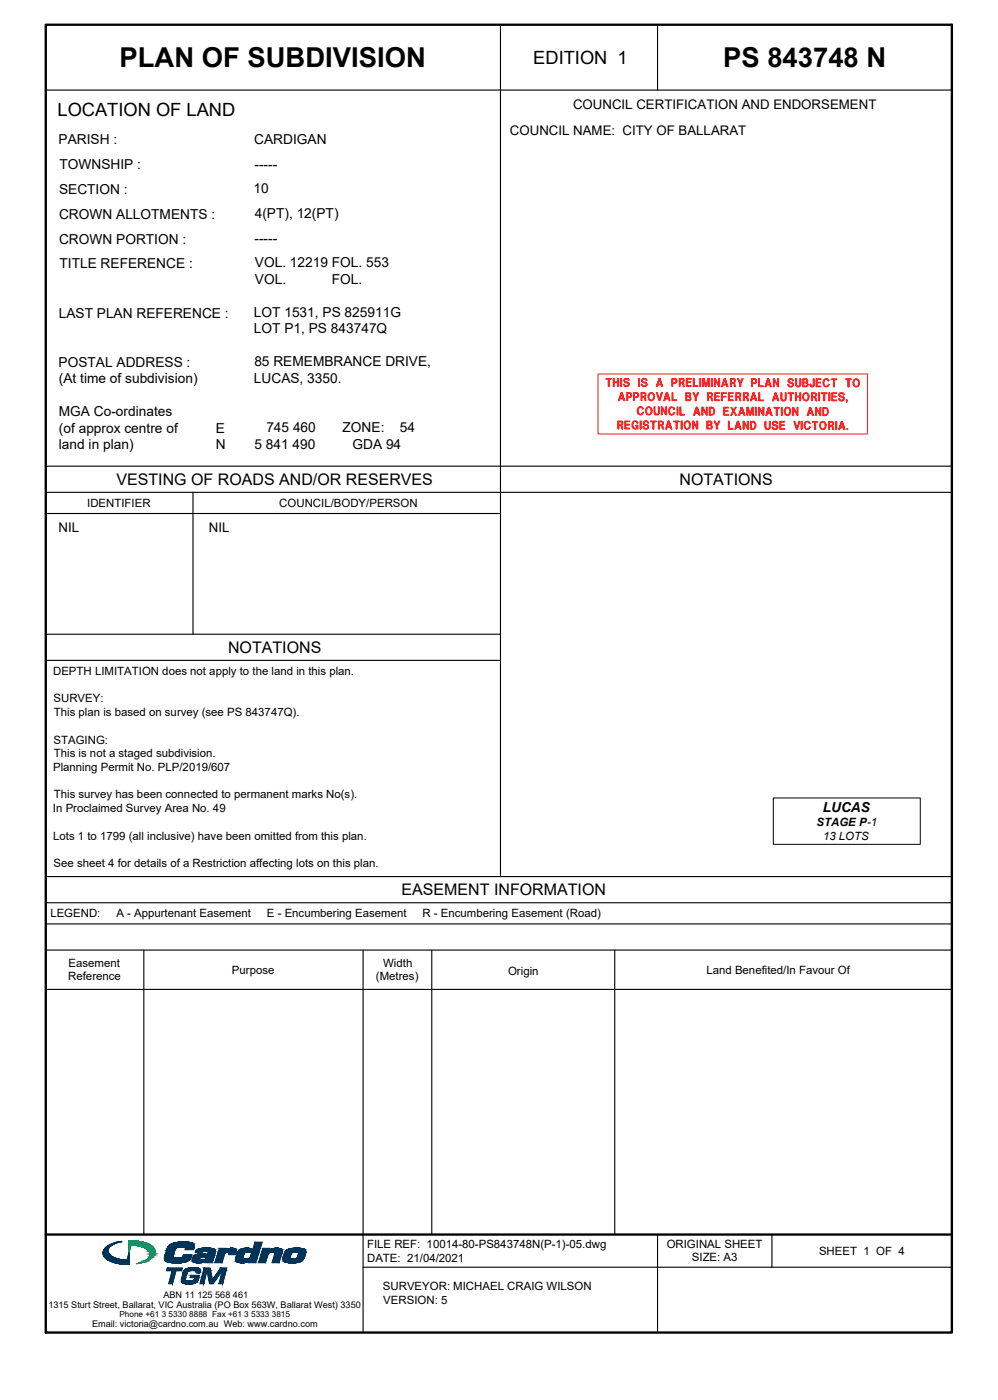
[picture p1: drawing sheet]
<svg xmlns="http://www.w3.org/2000/svg" width="305mm" height="428mm" viewBox="0 0 305 428" stroke-linecap="round" stroke-linejoin="round" font-family="sans-serif">
<defs><g id="words">
<g font-size="8.4">
<text x="36.6" y="20.6">PLAN OF SUBDIVISION</text>
<text x="221" y="20.6">PS 843748 N</text>
</g>
<g font-size="5.6">
<text x="163" y="19.5">EDITION 1</text>
<text x="17.6" y="35.6">LOCATION OF LAND</text>
</g>
<g font-size="4.9">
<text x="35.6" y="148.3">VESTING OF ROADS AND/OR RESERVES</text>
<text x="207.7" y="148.3">NOTATIONS</text>
<text x="69.7" y="199.7">NOTATIONS</text>
<text x="122.7" y="273.8">EASEMENT INFORMATION</text>
</g>
<g font-size="4.2">
<text x="17.9" y="44.1">PARISH :</text>
<text x="77.7" y="44.1">CARDIGAN</text>
<text x="18.2" y="51.7">TOWNSHIP :</text>
<text x="77.8" y="51.6">-----</text>
<text x="18.1" y="59.3">SECTION :</text>
<text x="77.4" y="59.1">10</text>
<text x="18.1" y="66.9">CROWN ALLOTMENTS :</text>
<text x="77.9" y="66.7">4(PT), 12(PT)</text>
<text x="18.1" y="74.5">CROWN PORTION :</text>
<text x="77.8" y="74.2">-----</text>
<text x="18.2" y="82.1">TITLE REFERENCE :</text>
<text x="77.9" y="81.8">VOL. 12219 FOL. 553</text>
<text x="77.9" y="86.9">VOL.</text>
<text x="101.4" y="86.9">FOL.</text>
<text x="18" y="97.1">LAST PLAN REFERENCE :</text>
<text x="77.6" y="96.9">LOT 1531, PS 825911G</text>
<text x="77.6" y="102">LOT P1, PS 843747Q</text>
<text x="17.9" y="112.2">POSTAL ADDRESS :</text>
<text x="77.7" y="112">85 REMEMBRANCE DRIVE,</text>
<text x="18" y="117.2">(At time of subdivision)</text>
<text x="77.6" y="117.1">LUCAS, 3350.</text>
<text x="18" y="127.3">MGA Co-ordinates</text>
<text x="18" y="132.4">(of approx centre of</text>
<text x="18" y="137.4">land in plan)</text>
<text x="65.9" y="132.4">E</text>
<text x="65.9" y="137.4">N</text>
<text x="77.7" y="137.2">5 841 490</text>
<text x="81.4" y="132.2">745 460</text>
<text x="104.7" y="132.2">ZONE:</text>
<text x="107.7" y="137.2">GDA 94</text>
<text x="122.2" y="132.2">54</text>
<text x="251.5" y="248.4">LUCAS</text>
</g>
<g font-size="4.1">
<text x="175.2" y="33.4">COUNCIL CERTIFICATION AND ENDORSEMENT</text>
<text x="155.9" y="41.4">COUNCIL NAME: CITY OF BALLARAT</text>
<text x="17.9" y="162.7">NIL</text>
<text x="63.9" y="162.7">NIL</text>
</g>
<g font-size="3.5">
<text x="26.6" y="155.1">IDENTIFIER</text>
<text x="85.4" y="155.1">COUNCIL/BODY/PERSON</text>
<text x="16.2" y="206.4">DEPTH LIMITATION does not apply to the land in this plan.</text>
<text x="16.4" y="214.8">SURVEY:</text>
<text x="16.4" y="219.1">This plan is based on survey (see PS 843747Q).</text>
<text x="16.4" y="227.4">STAGING:</text>
<text x="16.4" y="231.6">This is not a staged subdivision.</text>
<text x="16.2" y="235.8">Planning Permit No. PLP/2019/607</text>
<text x="16.4" y="244.2">This survey has been connected to permanent marks No(s).</text>
<text x="16.2" y="248.4">In Proclaimed Survey Area No. 49</text>
<text x="16.3" y="256.8">Lots 1 to 1799 (all inclusive) have been omitted from this plan.</text>
<text x="249.6" y="252.7">STAGE P-1</text>
<text x="251.6" y="256.9">13 LOTS</text>
<text x="16.4" y="265.2">See sheet 4 for details of a Restriction affecting lots on this plan.</text>
<text x="15.4" y="280.6">LEGEND:</text>
<text x="35.6" y="280.6">A - Appurtenant Easement</text>
<text x="81.6" y="280.6">E - Encumbering Easement</text>
<text x="129.1" y="280.6">R - Encumbering Easement (Road)</text>
<text x="20.8" y="299.8">Reference</text>
<text x="21" y="295.8">Easement</text>
<text x="70.9" y="297.8">Purpose</text>
<text x="114.9" y="299.8">(Metres)</text>
<text x="117.1" y="295.8">Width</text>
<text x="155.3" y="298.1">Origin</text>
<text x="215.9" y="297.8">Land Benefited/In Favour Of</text>
<text x="112.2" y="381.8">FILE REF: 10014-80-PS843748N(P-1)-05.dwg</text>
<text x="203.8" y="381.8">ORIGINAL SHEET</text>
<text x="250.3" y="383.8">SHEET 1 OF 4</text>
<text x="112.2" y="386">DATE: 21/04/2021</text>
<text x="211.5" y="385.8">SIZE: A3</text>
<text x="117" y="394.6">SURVEYOR: MICHAEL CRAIG WILSON</text>
<text x="117.2" y="398.8">VERSION: 5</text>
</g>
<g font-size="2.8">
<text x="14.8" y="400">1315 Sturt Street, Ballarat, VIC Australia (PO Box 563W, Ballarat West) 3350</text>
<text x="49.9" y="397">ABN 11 125 568 461</text>
<text x="28.1" y="405.8">Email: victoria@cardno.com.au Web: www.cardno.com</text>
</g>
<text font-size="2.5" x="36.5" y="402.8">Phone +61 3 5330 8888 Fax +61 3 5333 3815</text>
</g></defs>
<path d="M14 7.6h276.9v399.9h-276.9zM14 377.6h276.9" fill="none" stroke="#000" stroke-width=".72"/>
<g fill="none" stroke="#000" stroke-width=".34">
<path d="M153 7.6v19.9h-139M201 7.6v19.9h89.9M201 27.5h-48v240.6h-139M14 150.6h276.9M14 157h139M14 142.6h276.9M59 150.6v43.4M14 194h139M14 202h139M14 276.1h276.9M153 268.1h137.9M14 282.6h276.9"/>
<path d="M14 290.6h276.9M44 290.6v87M111 290.6v97M132 290.6v87M187.9 290.6v87M14 302.6h276.9M201 377.6v29.9M235.9 377.6v10M290.9 387.6h-179.9v19.9"/>
</g>
<g fill="none" stroke="#ff2424" stroke-width=".31">
<path d="M182.8 114.4h82.4v18.3h-82.4zM185.3 115.9h1.5M186.1 115.9l-.1 2.2v-2.1h-.8v-.3h1.7v.3h-.7v2.2h-.3v-2.2M187.4 115.7h.4v1h1v-1h.3v2.5h-.3v-1.2h-1v1.2h-.4zM187.6 118.1v-2.3l.1 2.3M187.7 116.9h1.1M188.9 118.1v-2.3l.1 2.3M189.7 115.7h.3v2.5h-.3zM189.8 118.1v-2.3l.1 2.3M190.8 115.9a.88 .88 0 0 1 1.5 .5h-.3a.48 .48 0 0 0-.7-.5 .48 .48 0 0 0-.1 .8l.7 .2a.82 .82 0 0 1-.2 1.4 .82 .82 0 0 1-1.1-.8h.3a.5 .5 0 0 0 .7 .5 .5 .5 0 0 0 .2-.8l-1-.4zM192.1 116.3a.58 .58 0 0 0-.9-.4 .58 .58 0 0 0 0 .9l.8 .2a.72 .72 0 0 1-.3 1.2 .72 .72 0 0 1-1-.7M192.2 116.3a.69 .69 0 0 0-1-.6 .69 .69 0 0 0 0 1.2l.6 .2a.61 .61 0 0 1-.1 1 .61 .61 0 0 1-.9-.6"/>
<path d="M195.1 115.7h.4v2.5h-.4zM195.3 118.1v-2.3v2.3M196.3 115.9a.88 .88 0 0 1 1.5 .5h-.4a.48 .48 0 0 0-.6-.5 .48 .48 0 0 0-.2 .8l.7 .2a.82 .82 0 0 1-.1 1.4 .82 .82 0 0 1-1.2-.8h.4a.5 .5 0 0 0 .6 .5 .5 .5 0 0 0 .3-.8l-1.2-.5zM197.5 116.3a.59 .59 0 0 0-.8-.4 .59 .59 0 0 0-.1 .9l.8 .2a.72 .72 0 0 1-.3 1.2 .72 .72 0 0 1-.9-.7M197.7 116.3a.7 .7 0 0 0-1.1-.6 .7 .7 0 0 0 0 1.2l.7 .2a.61 .61 0 0 1-.2 1 .61 .61 0 0 1-.8-.6M201.1 117.7h.9M201.1 117.5h.9M201.2 117.4h.8M201.6 115.8l.8 2.3-.7-2.3-1 2.3 .8-2.3 .7 2.4h.3l-.7-2.5h-.4l-.8 2.5h.3l.7-2M205.5 115.9l-.1 2.2v-2.2h.9a.67 .67 0 0 1 .5 .6 .67 .67 0 0 1-.5 .7h-.8M205.6 117.3v.9h-.3v-2.5h1a.8 .8 0 0 1 .6 .8 .8 .8 0 0 1-.6 .8h-.6M205.6 116h.5a.53 .53 0 0 1 .5 .5 .53 .53 0 0 1-.5 .5h-.5z"/>
<path d="M206.2 115.9a.67 .67 0 0 1 .5 .6 .67 .67 0 0 1-.5 .7M207.8 115.9l-.1 2.2v-2.2h1.1l.3 .5-.3 .5M207.8 117h.7a.67 .67 0 0 0 .6-.5 .67 .67 0 0 0-.5-.8h-1v2.5h.3v-1a.9 .9 0 0 1 1 1h.2a.87 .87 0 0 0-.6-1.2M207.9 116h.6a.45 .45 0 0 1 .4 .4 .45 .45 0 0 1-.4 .5h-.6zM208.3 117l.5 .4 .1 .7M208.5 115.9l.4 .3a.51 .51 0 0 1-.4 .8M208.7 117.2l.3 .9M209.7 115.7h1.6v.3h-1.2v.7h1v.3h-1v.9h1.2v.3h-1.6zM210 116.9h1.1M210 115.9v2.1M211.2 115.9h-1.3v2.2h1.3M212.2 118v-2.3h-.3v2.5h1.4v-.2h-1.2l-.1-2.2v2.3h1.3"/>
<path d="M213.8 115.7h.4v2.5h-.4zM214 118.2v-2.4l.1 2.4M214.7 115.7h.5l.6 2.1 .5-2.1h.6v2.5h-.3v-2.2l-.6 2.2h-.4l-.6-2.2v2.2h-.3zM214.8 115.9h.4l.6 2.1 .6-2.1h.4v2.2l-.2-2.2h-.1l-.6 2.2h-.2l-.8-2.2-.1 2.2zM217.4 115.7h.3v2.5h-.3zM217.5 118.2v-2.4l.1 2.4M218.3 115.7h.3l1 2v-2h.4v2.5h-.4l-1-1.9v1.9h-.3zM218.5 115.9v2.3M219.7 115.8v2.3M219.9 115.8v2.4l-1.4-2.4-.1 2.4M221 117.7h1M221.1 117.6h.9"/>
<path d="M221.1 117.5h.8M221.6 115.9l.8 2.3-.8-2.3-.9 2.3 .7-2.3 .8 2.4h.3l-.8-2.5h-.4l-.8 2.5h.4l.6-2.1M223.5 116l-.1 2.2v-2.3h1.1l.2 .3-.2 .7M223.6 116h.5a.47 .47 0 0 1 .4 .5 .47 .47 0 0 1-.4 .5h-.5zM224 117.1l.3 .2 .3 .9M224.1 115.9l.5 .4a.57 .57 0 0 1-.5 .8 .95 .95 0 0 1 .7 1.1h-.3a.79 .79 0 0 0-.9-1v1h-.4v-2.4h1.1a.67 .67 0 0 1 .5 .7 .67 .67 0 0 1-.7 .6h-.6M224.3 117.3l.4 .9M225.4 115.8h.3l.5 1.2 .6-1.2h.3l-.6 1.5v1h-.4v-1zM225.6 115.9l.6 1.3 .8-1.3-.7 1.4v.9l-.1-.9zM229.9 116l-.1 2.1v-2.2h.9a.68 .68 0 0 1 .5 .7 .68 .68 0 0 1-.5 .6h-.8M230 116h.5a.53 .53 0 0 1 .5 .6 .53 .53 0 0 1-.5 .5h-.5zM230 117.3v.9h-.3v-2.4h1a.8 .8 0 0 1 .6 .8 .8 .8 0 0 1-.6 .7h-.6"/>
<path d="M230.6 115.9a.65 .65 0 0 1 .5 .7 .65 .65 0 0 1-.5 .6M232.1 118v-2.2h-.3v2.5h1.4v-.3h-1.2l-.1-2.1v2.2h1.3M234.3 117.8h1M234.4 117.6h.8M234.4 117.5h.8M234.8 115.9l.8 2.3-.7-2.3-.9 2.3 .7-2.3 .7 2.4h.4l-.8-2.5h-.4l-.8 2.5h.3l.7-2.1M236.4 115.8h.3l1 2v-2h.3v2.5h-.3l-1-2v2h-.3zM236.6 115.9v2.3M237.8 115.9v2.3M237.9 115.9v2.3l-1.3-2.3-.1 2.3M241.2 115.9a.86 .86 0 0 1 1.3 .6h-.3a.47 .47 0 0 0-.7-.5 .47 .47 0 0 0-.1 .8l.7 .2a.82 .82 0 0 1-.1 1.4 .82 .82 0 0 1-1.2-.8h.3a.5 .5 0 0 0 .7 .5 .5 .5 0 0 0 .2-.8l-.7-.2a.68 .68 0 0 1-.5-.5 .68 .68 0 0 1 .4-.7zM242.3 116.4a.58 .58 0 0 0-.8-.4 .58 .58 0 0 0-.2 .9l.9 .3a.71 .71 0 0 1-.2 1.1 .71 .71 0 0 1-1.1-.5v-.1"/>
<path d="M242.4 116.4a.7 .7 0 0 0-1-.5 .7 .7 0 0 0-.1 1.1l.7 .2a.61 .61 0 0 1-.1 1 .61 .61 0 0 1-.9-.6M243.1 115.8h.4v1.8a.51 .51 0 0 0 .5 .5 .51 .51 0 0 0 .5-.5v-1.8h.3v1.8a.83 .83 0 0 1-.8 .8 .83 .83 0 0 1-.9-.8zM243.2 115.9l.2 1.7a.61 .61 0 0 0 .6 .6 .61 .61 0 0 0 .6-.6v-1.7l.1 1.7a.74 .74 0 0 1-.7 .7 .74 .74 0 0 1-.8-.7zM245.6 116v2.1M245.7 116.9h.5a.41 .41 0 0 0 .4-.4 .41 .41 0 0 0-.4-.4h-.5v1.9h.6a.45 .45 0 0 0 .4-.4 .45 .45 0 0 0-.4-.5M245.7 117h.8a.66 .66 0 0 1 .5 .7 .66 .66 0 0 1-.6 .6h-1.1v-2.5h1.1a.6 .6 0 0 1 .5 .6 .6 .6 0 0 1-.5 .6M246.2 115.9l.5 .4-.1 .6M246.4 116.9a.47 .47 0 0 0 .4-.5 .47 .47 0 0 0-.4-.5h-.9v2.3h.9a.54 .54 0 0 0 .5-.5 .54 .54 0 0 0-.5-.6h-.7M246.7 117.2v.6l-.4 .4M247.6 117.5a.58 .58 0 0 0 .5 .7 .58 .58 0 0 0 .7-.5v-1.8l-.2 1.8a.45 .45 0 0 1-.4 .5 .45 .45 0 0 1-.4-.5v-.2M248.6 115.8h.3v1.9a.69 .69 0 0 1-.8 .6 .69 .69 0 0 1-.6-.8h.3v.2a.36 .36 0 0 0 .4 .4 .36 .36 0 0 0 .4-.4zM249.7 117h1.1"/>
<path d="M249.7 116v2.1M249.7 116.1v.8h1.1v.2h-1.1v.9h1.2v.3h-1.5v-2.5h1.5v.3h-1.1M250.8 115.9h-1.3v2.3h1.3M251.8 116.1a.96 .96 0 0 1 1.7 .4l-.5-.2a.65 .65 0 0 0-.8-.2 .65 .65 0 0 0-.3 .7v.5a.66 .66 0 0 0 .5 .8 .66 .66 0 0 0 .8-.6h.3a1.02 1.02 0 0 1-1.3 .8 1.02 1.02 0 0 1-.7-1.3zM251.9 116.3l-.2 .4 .2 1.1M253.1 116.2l.1 .2M253.3 117.6l-.2 .3M253.3 116.5a.9 .9 0 0 0-1.2-.5 .9 .9 0 0 0-.5 1.2 .86 .86 0 0 0 .7 1 .86 .86 0 0 0 1-.7M254.1 116h1.6M255 116.1l-.1 2.2v-2.2h-.8v-.2h1.7v.2h-.7v2.2h-.4v-2.2M258.6 116h1.5M259.4 116.1l-.1 2.2v-2.2h-.8v-.2h1.7v.2h-.7v2.2h-.3v-2.2"/>
<path d="M261 116.2a1.14 1.14 0 0 1 1.5 .1 1.14 1.14 0 0 1 .1 1.5 1.07 1.07 0 0 1-1.5 .4 1.07 1.07 0 0 1-.3-1.5zM261.1 116.2a1.06 1.06 0 0 1 1.5 .3 1.06 1.06 0 0 1-.3 1.5 1.06 1.06 0 0 1-1.5-.3 1.06 1.06 0 0 1 .3-1.5zM261.1 116.3l-.2 .4 .2 1.2M261.2 116.3l.2-.2a1.05 1.05 0 0 1 1.1 .8 1.05 1.05 0 0 1-.6 1.2 .65 .65 0 0 1-.6-.1 .65 .65 0 0 1-.3-.7zM262.3 116.3l.2 .4-.2 1.2M189 130h.7a.67 .67 0 0 0 .7-.5 .67 .67 0 0 0-.5-.8h-1.1v2.5h.4v-1a.79 .79 0 0 1 .9 1h.3l-.2-.8-.5-.4M189 128.9v2.2v-2.2h1.1l.2 .2-.2 .8M189.2 129h.5a.47 .47 0 0 1 .4 .4 .47 .47 0 0 1-.4 .5h-.5zM189.5 122h1M189.5 121.9h.9M189.6 130l.3 .2 .3 .9M189.6 121.7h.8"/>
<path d="M189.7 128.9l.5 .3a.49 .49 0 0 1-.5 .8M189.9 130.2l.4 .9M190 120.1l.9 2.4-.8-2.4-.9 2.4 .7-2.4 .7 2.4h.4l-.8-2.4h-.4l-.8 2.4h.3l.7-2M191.2 129.9h1.1M191.2 128.9v2.1M191.3 129v.7h1v.3h-1v.9h1.2v.3h-1.5v-2.5h1.5v.3h-1.2M191.5 120h1a.79 .79 0 0 1 .6 .8 .79 .79 0 0 1-.6 .8h-.6v.9h-.4zM191.7 120.3v2.1v-2.2h.8a.67 .67 0 0 1 .5 .6 .67 .67 0 0 1-.5 .7h-.8M191.9 120.3h.5a.54 .54 0 0 1 .4 .5 .54 .54 0 0 1-.4 .6h-.5zM192.4 120.2a.64 .64 0 0 1 .5 .7 .64 .64 0 0 1-.5 .6M192.4 128.9h-1.3v2.2h1.3M193.5 129.2l-.1 .4 .1 1.2"/>
<path d="M193.7 128.8l.7-.1 .7 .7h-.4l-.3-.4a1.05 1.05 0 0 0-1.1 .8 1.05 1.05 0 0 0 .6 1.2h.5l.4-.5v-.2h-.6v-.3h.8v1.2l-.2-.4a.96 .96 0 0 1-1.3 .2 .96 .96 0 0 1-.4-1.2zM193.9 120.3l-.2 2.1v-2.2h.9a.68 .68 0 0 1 .5 .6 .68 .68 0 0 1-.5 .7h-.7M193.9 121.6v.9h-.2v-2.5h.9a.8 .8 0 0 1 .6 .8 .8 .8 0 0 1-.6 .8h-.6M193.9 120.3h.6a.53 .53 0 0 1 .4 .5 .53 .53 0 0 1-.4 .6h-.6zM194.3 130.2h.6v.9l-.1-.5M194.5 120.2a.65 .65 0 0 1 .5 .7 .65 .65 0 0 1-.5 .6M194.7 129.1l.1 .2M194.9 129.4a.92 .92 0 0 0-1.2-.5 .92 .92 0 0 0-.5 1.2 .86 .86 0 0 0 .8 1 .86 .86 0 0 0 .9-.8M195.1 124.7a1 1 0 0 1 1.6 .3l-.5-.2a.66 .66 0 0 0-.7-.1 .66 .66 0 0 0-.4 .7v.5a.66 .66 0 0 0 .6 .8 .66 .66 0 0 0 .7-.6h.3a1.02 1.02 0 0 1-1.3 .7 1.02 1.02 0 0 1-.6-1.3zM195.2 124.9l-.2 .4 .2 1.1M195.6 128.7h.4v2.5h-.4zM195.7 131.2v-2.4l.2 2.4"/>
<path d="M196.1 121.4h.7a.67 .67 0 0 0 .6-.6 .67 .67 0 0 0-.4-.8h-1.1v2.5h.3v-1a.79 .79 0 0 1 .9 1h.4l-.2-.8-.5-.3M196.1 120.3l-.1 2.2v-2.3h1.1l.3 .5-.3 .5M196.2 120.3h.6a.48 .48 0 0 1 .4 .5 .48 .48 0 0 1-.4 .4h-.6zM196.3 124.8l.1 .2M196.5 126.1l-.2 .4M196.5 125a.9 .9 0 0 0-1.2-.4 .9 .9 0 0 0-.4 1.2 .86 .86 0 0 0 .7 1 .86 .86 0 0 0 1-.7M196.7 121.4l.3 .1 .3 1M196.8 120.2l.4 .2 .1 .4-.5 .5M196.9 128.8a.88 .88 0 0 1 1.4 .6h-.4a.47 .47 0 0 0-.6-.5 .47 .47 0 0 0-.2 .8l.7 .2a.81 .81 0 0 1 0 1.4 .81 .81 0 0 1-1.2-.5l-.1-.3h.4a.5 .5 0 0 0 .6 .5 .5 .5 0 0 0 .2-.8l-.6-.2a.68 .68 0 0 1-.5-.5 .68 .68 0 0 1 .3-.7zM197 121.5l.3 1M197.6 124.7a1.18 1.18 0 0 1 1.6 .3 1.18 1.18 0 0 1-.2 1.6 1.13 1.13 0 0 1-1.5-.1 1.13 1.13 0 0 1 0-1.5zM197.7 124.8a1.01 1.01 0 0 1 1.3 0 1.01 1.01 0 0 1 .1 1.4 .9 .9 0 0 1-1.2 .5 .9 .9 0 0 1-.5-1.2z"/>
<path d="M197.7 124.9l-.2 .4 .2 1.1M197.8 124.9a.64 .64 0 0 1 .8-.2 .64 .64 0 0 1 .4 .7v.5a.68 .68 0 0 1-.7 .8 .68 .68 0 0 1-.7-.8zM198.1 129.4a.58 .58 0 0 0-.9-.5 .58 .58 0 0 0-.1 .9l.8 .3a.71 .71 0 0 1-.3 1.1 .71 .71 0 0 1-.9-.6M198.1 129.4a.68 .68 0 0 0-1-.6 .68 .68 0 0 0 0 1.2l.7 .1a.62 .62 0 0 1-.2 1 .62 .62 0 0 1-.9-.6M198.4 120.3a1.14 1.14 0 0 1 1.5 .2 1.14 1.14 0 0 1 0 1.5 1.02 1.02 0 0 1-1.3 .5 1.02 1.02 0 0 1-.5-1.3zM198.4 120.5l-.1 .4 .1 1.2M198.4 120.4a1.01 1.01 0 0 1 1.4 .1 1.01 1.01 0 0 1 .1 1.3 .9 .9 0 0 1-1.2 .6 .9 .9 0 0 1-.5-1.2zM198.6 120.5a.67 .67 0 0 1 .8-.2 .67 .67 0 0 1 .3 .7v.6a.68 .68 0 0 1-.6 .7 .68 .68 0 0 1-.7-.7zM198.9 124.9l.2 .4-.2 1.1M198.9 128.9h1.6M199.7 120.5l.1 .4-.1 1.2M199.7 128.9v2.3v-2.2h-.8v-.3h1.7v.3h-.7v2.2h-.4v-2.2"/>
<path d="M199.9 124.4h.3v1.8a.51 .51 0 0 0 .5 .5 .51 .51 0 0 0 .5-.5v-1.8h.4v1.8a.85 .85 0 0 1-.9 .7 .85 .85 0 0 1-.8-.7zM200.1 126.2v-1.7l-.1 1.7a.72 .72 0 0 0 .7 .7 .72 .72 0 0 0 .7-.7v-1.7v1.7a.64 .64 0 0 1-.7 .6 .64 .64 0 0 1-.6-.6M200.6 120h.3l.7 2 .6-2h.3l-.8 2.5h-.3zM200.8 120.2l.7 2 .9-2-.7 2.2h-.2zM201.5 128.9l-.1 2.3v-2.3l1.2 .1 .1 .4-.2 .5M201.5 130h.6a.67 .67 0 0 0 .7-.5 .67 .67 0 0 0-.5-.8h-1.1v2.5h.4v-1a.82 .82 0 0 1 .9 1h.3a.93 .93 0 0 0-.7-1.2M201.6 129h.5a.45 .45 0 0 1 .4 .5 .45 .45 0 0 1-.4 .4h-.5zM202 130.1l.5 .3 .1 .8M202.1 124.4h.4l.9 2v-2h.4v2.5h-.4l-.9-2v2h-.4zM202.1 128.9l.4 .2 .1 .4-.4 .5M202.3 130.2l.3 .3 .1 .7M202.3 124.5v2.3"/>
<path d="M203.3 122h1M203.4 121.9h.9M203.4 121.7h.8M203.6 124.5v2.3M203.6 124.5v2.3l-1.3-2.3-.1 2.3M203.9 120.1l.8 2.4-.8-2.4-.9 2.4 .7-2.4 .8 2.4h.3l-.8-2.4h-.4l-.8 2.4h.4l.6-2M203.9 130.7h1M204 130.5h.8M204 130.4h.8M204.4 128.8l.9 2.4-.8-2.4-.9 2.4 .7-2.4 .7 2.4h.4l-.8-2.4h-.4l-.8 2.4h.3l.7-2M204.6 124.7a.99 .99 0 0 1 1.7 .4h-.4l-.3-.4a1 1 0 0 0-1 1 1 1 0 0 0 1 1l.4-.6h.3a1.02 1.02 0 0 1-1.3 .8 1.02 1.02 0 0 1-.7-1.4zM204.7 124.9l-.2 .4 .2 1.2"/>
<path d="M205.7 122.3v-2.2h-.3v2.4h1.4v-.2h-1.2l-.1-2.1v2.2h1.3M205.9 124.8l.1 .2M206 128.9h1.5M206.1 126.2l-.2 .3M206.1 125.1a.9 .9 0 0 0-1.2-.5 .9 .9 0 0 0-.5 1.2 .86 .86 0 0 0 .7 1 .86 .86 0 0 0 1-.7M206.8 128.9l-.1 2.3v-2.2h-.7v-.3h1.6v.3h-.7v2.2h-.3v-2.2M206.9 124.4h.3v2.5h-.3zM207 126.9v-2.4l.1 2.4M208.1 126.7v-2.2h-.3v2.4h1.4v-.2h-1.2l-.1-2.1v2.2h1.2M208.2 128.7h.3v2.5h-.3zM208.3 131.2v-2.4l.1 2.4M209.4 129a1.14 1.14 0 0 1 1.5 .2 1.14 1.14 0 0 1 0 1.5 1.06 1.06 0 0 1-1.5 .4 1.06 1.06 0 0 1-.3-1.5z"/>
<path d="M209.4 129.1a1 1 0 0 1 1.3 .1 1 1 0 0 1 .1 1.3 .91 .91 0 0 1-1.1 .6 .91 .91 0 0 1-.6-1.2zM209.4 129.2l-.1 .4 .1 1.2M209.6 129.2a.66 .66 0 0 1 .7-.2 .66 .66 0 0 1 .4 .7 1.01 1.01 0 0 1-.6 1.4l-.5-.3-.2-.6zM209.8 120.3v2.1M209.9 121.2h.8a.66 .66 0 0 1 .6 .7 .66 .66 0 0 1-.6 .6h-1.1v-2.4h1a.58 .58 0 0 1 .5 .6 .58 .58 0 0 1-.5 .5M209.9 121.1h.5a.38 .38 0 0 0 .4-.4 .38 .38 0 0 0-.3-.4h-.6v2h.6a.47 .47 0 0 0 .4-.5 .47 .47 0 0 0-.4-.4M210.5 120.2l.4 .4-.1 .5M210.6 121.1a.47 .47 0 0 0 .4-.4 .47 .47 0 0 0-.4-.5h-.9v2.2h1a.54 .54 0 0 0 .4-.5 .54 .54 0 0 0-.4-.5h-.8M210.7 129.2l.1 .4-.1 1.2M210.9 121.4l.1 .7-.5 .3M211.6 128.7h.4l1 2v-2h.3v2.5h-.3l-1-1.9v1.9h-.4zM211.8 120.1h.3l.6 1.1 .5-1.1h.3l-.7 1.5v1h-.3v-1z"/>
<path d="M211.9 128.9v2.3M211.9 120.2l.8 1.2 .7-1.2-.7 1.4v.9l-.1-.9zM212.5 126.4h1M212.5 126.3h.9M212.6 126.2h.8M213 124.6l.8 2.3-.7-2.3-1 2.3 .8-2.3 .7 2.4h.4l-.8-2.5h-.4l-.8 2.5h.3l.7-2.1M213.1 128.8v2.3M213.2 128.8v2.4l-1.5-2.4v2.4M214.5 124.5h.4l1 1.9v-1.9h.3v2.4h-.3l-1-1.9v1.9h-.4zM214.8 124.6v2.3M216 124.6v2.3M216.1 124.6v2.3l-1.3-2.3-.1 2.3"/>
<path d="M216.3 129v2.1M216.4 130h.8a.64 .64 0 0 1 .5 .6 .64 .64 0 0 1-.6 .6h-1.1v-2.4h1.1a.6 .6 0 0 1 .5 .6 .6 .6 0 0 1-.5 .6M216.4 129.8h.5a.41 .41 0 0 0 .4-.4 .41 .41 0 0 0-.4-.4h-.5v2h.6a.46 .46 0 0 0 .4-.5 .46 .46 0 0 0-.4-.4M216.5 120.3l-.1 2.2v-2.3l1.1 .1 .2 .2-.2 .7M216.6 120.3h.5a.45 .45 0 0 1 .4 .5 .45 .45 0 0 1-.4 .4h-.5zM216.8 124.5h.7a1.3 1.3 0 0 1 1 1.3 1.3 1.3 0 0 1-1 1.2h-.7zM216.9 124.7a1.2 1.2 0 0 1 1.4 .6 1.2 1.2 0 0 1-.4 1.5l-1 .1zM216.9 128.9l.5 .3-.1 .6M217 124.7v2.1M217 121.4l.4 .2 .2 .9M217.1 124.8a.98 .98 0 0 1 1.1 1 .98 .98 0 0 1-1.1 .9zM217.1 129.8a.48 .48 0 0 0 .4-.4 .48 .48 0 0 0-.4-.5h-.9v2.2h.9a.51 .51 0 0 0 .5-.5 .51 .51 0 0 0-.5-.5h-.7"/>
<path d="M217.1 120.2l.5 .4a.57 .57 0 0 1-.5 .8l.6 .3 .2 .9-.4-.1a.78 .78 0 0 0-.9-1v1h-.3v-2.4h1a.64 .64 0 0 1 .5 .7 .64 .64 0 0 1-.7 .6h-.6M217.4 130.1l.1 .4-.1 .5-.4 .1M217.4 121.6l.3 .9M218.1 125l.2 .4-.2 1.1M218.2 128.8h.4l.5 1.2 .6-1.2h.3l-.7 1.5v1h-.3v-1zM218.4 128.9l.7 1.3 .8-1.3-.7 1.4v.9l-.1-.9zM218.6 121.2h1.1M218.6 120.3v2.1M218.7 120.3v.8h1.1v.3h-1.1v.9h1.2v.2h-1.5v-2.4h1.5v.2h-1.1M219.9 120.2h-1.4v2.2h1.4M220.7 120.3v2.2M220.7 121.3h1.1"/>
<path d="M220.8 120.3v.9h1.1v.2h-1.1v1.1h-.3v-2.4h1.5v.2h-1.1M221.2 124.5h1.5v.3h-1.2v.8h1.1v.2h-1.1v.9h1.2v.3h-1.5zM221.4 125.7h1.1M221.4 124.7v2.1M221.9 120.2h-1.3v2.3M222.6 124.7h-1.3v2.2h1.3M222.6 120.1h1.5v.2h-1.2v.8h1.1v.3h-1.1v.9h1.2v.2h-1.5zM222.8 121.2h1.1M222.8 120.3v2.1M222.9 131v-2.2h-.3v2.5h1.4v-.3h-1.2l-.1-2.1v2.2h1.3M223.4 124.6h.3l1.4 2.4h-.2zM223.5 124.7l1.5 2.2z"/>
<path d="M224 120.2h-1.3v2.2h1.3M224.7 124.5h.4l-1.5 2.5h-.3zM224.8 124.7l-1.3 2.2zM225.1 120.3l-.1 2.2v-2.3l1.1 .1 .2 .2-.2 .7M225.1 121.4h.6a.64 .64 0 0 0 .8-.6 .64 .64 0 0 0-.6-.7h-1v2.4h.3v-1a.9 .9 0 0 1 1 1.1l.2-.1a.93 .93 0 0 0-.7-1.1M225.1 130.8h.9M225.1 130.6h.9M225.2 120.3h.5a.45 .45 0 0 1 .4 .5 .45 .45 0 0 1-.4 .4h-.5zM225.2 130.5h.8M225.6 128.9l.8 2.3-.7-2.3-1 2.3 .7-2.3 .8 2.4h.3l-.8-2.5h-.3l-.8 2.5h.3l.7-2.1M225.6 121.4l.5 .4 .1 .7M225.7 120.2l.4 .2 .1 .4-.4 .5"/>
<path d="M226 121.6l.3 .9M226.2 126.5h1M226.2 126.4h.9M226.3 126.2h.8M226.7 124.6l.9 2.3-.8-2.3-.9 2.3 .7-2.3 .8 2.4h.3l-.8-2.4h-.4l-.8 2.4h.3l.7-2M227.1 128.8h.3l1.1 2v-2h.3v2.5h-.3l-1.1-2v2h-.3zM227.4 128.9v2.3M227.4 120.3l-.1 2.2v-2.3l1.1 .1 .3 .4-.3 .5M227.5 120.3h.6a.45 .45 0 0 1 .4 .5 .45 .45 0 0 1-.4 .4h-.6zM227.9 121.4l.5 .4 .1 .7M228.1 120.2l.4 .4a.57 .57 0 0 1-.4 .8 .93 .93 0 0 1 .6 1.1h-.3a.78 .78 0 0 0-.9-1v1h-.3v-2.4h1a.64 .64 0 0 1 .5 .7 .64 .64 0 0 1-.6 .6h-.7M228.2 124.5h.5l.6 2.1 .5-2.1h.6v2.5h-.3v-2.2l-.6 2.2h-.4l-.6-2.2v2.2h-.3z"/>
<path d="M228.3 121.6l.3 .9M228.3 124.7h.4l.6 2 .6-2h.4v2.2l-.2-2.2-.7 2.2h-.2l-.7-2.2-.2 2.2zM228.6 128.9v2.3M228.7 128.9v2.3l-1.3-2.3-.2 2.3M229.3 128.9l.8-.1a1.3 1.3 0 0 1 .9 1.3 1.3 1.3 0 0 1-.9 1.2h-.8zM229.4 128.9a1.18 1.18 0 0 1 1.6 1.2 1.18 1.18 0 0 1-1.6 1.1zM229.6 129v2.1M229.9 122h.9M229.9 121.9h.9M230 121.8h.7M230.1 129.1a1.03 1.03 0 0 1 .6 1.1 1.03 1.03 0 0 1-1 .9v-2h.4M230.4 120.2l.8 2.3-.8-2.3-.9 2.3 .7-2.3 .8 2.4h.3l-.8-2.5h-.4l-.7 2.5h.3l.7-2.1"/>
<path d="M230.7 129.3l.2 .4-.2 1.1M230.9 124.5h.3v2.5h-.3zM231 126.9v-2.3l.1 2.3M231.8 124.5h.3l1.1 2v-2h.3v2.5h-.3l-1.1-2v2h-.3zM232 124.7v2.2M232.2 122.3v-2.2h-.3v2.5h1.5v-.3h-1.3l-.1-2.1v2.3h1.3M233.2 124.6v2.3M233.4 124.6v2.3l-1.4-2.3-.1 2.3M233.8 128.9h.3v1.7a.51 .51 0 0 0 .5 .5 .51 .51 0 0 0 .5-.5v-1.7h.3v1.7a.83 .83 0 0 1-.8 .8 .83 .83 0 0 1-.8-.8zM233.9 128.9l.1 1.7a.61 .61 0 0 0 .6 .6 .61 .61 0 0 0 .6-.6v-1.7l.2 1.7a.74 .74 0 0 1-.8 .7 .74 .74 0 0 1-.7-.7zM234.5 126.5h1M234.6 126.4h.9"/>
<path d="M234.6 126.3h.8M235.1 124.7l.8 2.3-.8-2.3-.9 2.3 .7-2.3 .8 2.4h.3l-.8-2.5h-.4l-.8 2.5h.4l.6-2.1M236.2 129a.88 .88 0 0 1 1.5 .5h-.3a.48 .48 0 0 0-.7-.5 .48 .48 0 0 0-.1 .8l.7 .2a.82 .82 0 0 1-.1 1.4 .82 .82 0 0 1-1.2-.8h.3a.5 .5 0 0 0 .7 .5 .5 .5 0 0 0 .2-.8l-1-.4zM236.6 122h1M236.6 124.7h1.6M236.7 121.9h.9M236.7 121.8h.8M237.1 120.2l.8 2.3-.7-2.3-1 2.3 .8-2.3 .7 2.4h.4l-.8-2.5h-.4l-.8 2.5h.4l.6-2M237.5 124.8l-.1 2.2v-2.2h-.8v-.2h1.6v.2h-.6v2.2h-.3v-2.2M237.5 129.4a.58 .58 0 0 0-.8-.4 .58 .58 0 0 0-.2 1l.9 .2a.72 .72 0 0 1-.3 1.1 .72 .72 0 0 1-1-.6M237.6 129.4a.7 .7 0 0 0-1-.5 .7 .7 0 0 0-.1 1.1l.7 .2a.61 .61 0 0 1-.1 1 .61 .61 0 0 1-.9-.5M238.5 130h1.2"/>
<path d="M238.5 129.1v2M238.7 129.1v.8h1v.3h-1v.9h1.1v.2h-1.5v-2.4h1.5v.2h-1.1M238.7 120.1h.3v1.8a.51 .51 0 0 0 .5 .5 .51 .51 0 0 0 .5-.5v-1.8h.3v1.8a.83 .83 0 0 1-.8 .8 .83 .83 0 0 1-.8-.8zM238.7 120.2l.2 1.7a.61 .61 0 0 0 .6 .6 .61 .61 0 0 0 .6-.6v-1.7l.1 1.7a.74 .74 0 0 1-.7 .7 .74 .74 0 0 1-.8-.7zM238.8 124.6h.3v2.4h-.3zM238.9 127v-2.3l.1 2.3M239.8 129h-1.4v2.2h1.4M240.1 125a1.01 1.01 0 0 1 1.3 0 1.01 1.01 0 0 1 .1 1.4 .91 .91 0 0 1-1.2 .5 .91 .91 0 0 1-.5-1.2zM240.1 125l-.2 .4 .2 1.2M240.2 124.7a1.19 1.19 0 0 1 1.5 1.1 1.19 1.19 0 0 1-1.5 1.1 1.53 1.53 0 0 1 0-2.2zM240.2 125l.2-.2a1 1 0 0 1 1 1 1 1 0 0 1-1 1l-.4-.7zM240.9 120.2h1.6"/>
<path d="M241.3 125l.2 .4-.2 1.2M241.7 120.3v2.2v-2.1h-.8v-.3h1.6v.3h-.6v2.2h-.4v-2.2M242.3 124.6h.3l1 1.9v-1.9h.3v2.4h-.3l-1-1.9v1.9h-.3zM242.5 124.7v2.3M242.6 128.9h.4l.6 1.9 .6-1.9h.3l-.8 2.4h-.3zM242.8 128.9l.7 2.1 .9-2.1-.7 2.3h-.2zM243.1 120.1h.3v1h1v-1h.3v2.5h-.3v-1.2h-1v1.2h-.3zM243.2 122.5v-2.3l.1 2.3M243.4 121.3h1.1M243.7 124.7v2.2M243.8 124.7v2.3l-1.3-2.3-.1 2.3M244.5 122.5v-2.3l.1 2.3"/>
<path d="M244.9 128.9h.3v2.4h-.3zM245 131.3v-2.4l.1 2.4M245.6 120.4a1.14 1.14 0 0 1 1.5 .1 1.14 1.14 0 0 1 .1 1.5 1.02 1.02 0 0 1-1.4 .5 1.02 1.02 0 0 1-.5-1.3zM245.7 120.6l-.2 .4 .2 1.1M245.7 120.5a1 1 0 0 1 1.3 .1 1 1 0 0 1 .1 1.3 .91 .91 0 0 1-1.2 .5 .91 .91 0 0 1-.5-1.2zM245.8 120.6a.69 .69 0 0 1 .8-.2 .69 .69 0 0 1 .4 .7v.5a.68 .68 0 0 1-.7 .8 .68 .68 0 0 1-.7-.8zM246.1 129.1a.93 .93 0 0 1 1.6 .4h-.3l-.4-.4a.68 .68 0 0 0-.9 .7v.6a.66 .66 0 0 0 .5 .7 .66 .66 0 0 0 .8-.6h.3a1.02 1.02 0 0 1-1.3 .8 1.02 1.02 0 0 1-.6-1.3zM246.1 129.3l-.1 .4 .1 1.2M246.9 120.6l.2 .4-.2 1.1M247.2 126.5h1M247.2 126.4h.9M247.3 129.2l.1 .2"/>
<path d="M247.3 126.3h.8M247.5 130.6l-.2 .4M247.5 129.5a.92 .92 0 0 0-1.1-.5 .92 .92 0 0 0-.5 1.2 .88 .88 0 0 0 .6 1.1 .88 .88 0 0 0 1.1-.8M247.7 124.7l.9 2.3-.8-2.3-1 2.3 .8-2.3 .7 2.4h.4l-.8-2.5h-.4l-.8 2.5h.3l.7-2.1M248.3 121.4h.6a.66 .66 0 0 0 .7-.6 .66 .66 0 0 0-.5-.7h-1v2.5h.2v-1.1a.94 .94 0 0 1 1 1.1h.4l-.3-.8-.5-.4M248.3 120.3l-.2 2.2v-2.3l1.3 .2 .1 .5-.3 .3M248.3 120.4h.6a.45 .45 0 0 1 .4 .4 .45 .45 0 0 1-.4 .5h-.6zM248.3 129h1.6M248.8 121.4l.4 .4 .2 .7M248.9 120.3l.4 .1 .1 .5-.5 .5M249.2 121.6l.3 .9M249.2 129.1l-.1 2.2v-2.2h-.8v-.2h1.7v.2h-.7v2.2h-.3v-2.2"/>
<path d="M249.2 124.6h.4l1 1.9v-1.9h.3v2.5h-.3l-1-2v2h-.4zM249.5 124.7v2.3M250.2 120.1h.3v2.5h-.3zM250.3 122.5v-2.3l.1 2.3M250.7 124.7v2.2M250.8 129.1a1.09 1.09 0 0 1 1.4 0 1.09 1.09 0 0 1 .3 1.4 1.02 1.02 0 0 1-1.3 .9 1.02 1.02 0 0 1-.7-1.4zM250.8 124.7v2.3l-1.3-2.3-.1 2.3M250.9 129.4l-.2 .3 .2 1.2M250.9 129.3a1.05 1.05 0 0 1 1.4 .2 1.05 1.05 0 0 1-.2 1.5 1.05 1.05 0 0 1-1.4-.3 1.05 1.05 0 0 1 .2-1.4zM251 129.3a.69 .69 0 0 1 .8-.1 .69 .69 0 0 1 .4 .7v.5a.69 .69 0 0 1-.7 .8 .69 .69 0 0 1-.7-.8zM251.1 120.2h1.6M251.5 124.7l.7-.1a1.3 1.3 0 0 1 1 1.3 1.3 1.3 0 0 1-1 1.2h-.7z"/>
<path d="M251.6 124.7a1.21 1.21 0 0 1 1.4 .7 1.21 1.21 0 0 1-.4 1.5h-1zM251.7 124.8v2.1M252 120.3l-.1 2.2v-2.1h-.8v-.3h1.7v.3h-.7v2.2h-.3v-2.2M252.1 129.4l.2 .3-.2 1.2M252.2 124.9a1.03 1.03 0 0 1 .7 1.2 1.03 1.03 0 0 1-1.1 .8v-2h.4M252.8 125.1l.2 .4-.2 1.1M253.3 120.1h.3v2.5h-.3zM253.4 122.5v-2.3l.2 2.3M253.5 130.2h.6a.64 .64 0 0 0 .7-.6 .64 .64 0 0 0-.5-.7h-1v2.4h.3v-1a.95 .95 0 0 1 .9 1.1l.3-.1a.93 .93 0 0 0-.7-1.1M253.5 129.1l-.2 2.2v-2.3l1.3 .1 .1 .4-.3 .5M253.6 129.1h.5a.45 .45 0 0 1 .4 .5 .45 .45 0 0 1-.4 .4h-.5zM254 130.2l.4 .3 .2 .8"/>
<path d="M254.1 129l.4 .2 .1 .4-.5 .5M254.4 130.4l.3 .9M254.4 121.3h1.1M254.4 120.3v2.1M254.5 120.4v.7h1.1v.3h-1.1v.9h1.2v.3h-1.5v-2.5h1.5v.3h-1.1M255.4 128.9h.4v2.4h-.4zM255.5 131.3v-2.4l.1 2.4M255.6 120.2h-1.3v2.3h1.3M256.7 120.2a.86 .86 0 0 1 1.3 .6h-.3a.47 .47 0 0 0-.6-.5 .47 .47 0 0 0-.2 .8l.7 .1a.82 .82 0 0 1-.1 1.4 .82 .82 0 0 1-1.2-.7h.3a.5 .5 0 0 0 .7 .5 .5 .5 0 0 0 .2-.8l-.6-.2a.68 .68 0 0 1-.5-.6 .68 .68 0 0 1 .3-.6zM256.8 130.8h1M256.9 130.7h.8M256.9 130.5h.8"/>
<path d="M257.3 128.9l.8 2.4-.7-2.4-1 2.4 .8-2.4 .8 2.5h.3l-.8-2.5h-.4l-.8 2.5h.3l.7-2.1M257.8 120.7a.58 .58 0 0 0-.8-.5 .58 .58 0 0 0-.1 1l.8 .2a.71 .71 0 0 1-.2 1.1 .71 .71 0 0 1-1-.4l-.1-.1M257.9 120.7a.68 .68 0 0 0-1-.5 .68 .68 0 0 0 0 1.1l.6 .1a.61 .61 0 0 1-.1 1.1 .61 .61 0 0 1-.8-.6M258.6 122.2h.3v.4h-.3zM258.7 122.4l.1 .1zM258.8 122.6l-.1 .5 .2-.5M258.8 131.1h.3v.2l-.3 .1zM259 131.1h.1"/>
</g>
<g fill="none" stroke="#003358" stroke-width=".31">
<path d="M51.1 387.8h4.6l-.2 .8h-1.7l-1.1 4h-1.1l1-4h-1.7zM51.7 380.9a8.7 8.7 0 0 1 6.1-1 1.41 1.41 0 0 1 1.5 .7 1.41 1.41 0 0 1-.1 1.6h-2.6a.68 .68 0 0 0-.2-.9 .68 .68 0 0 0-.8 0 1.63 1.63 0 0 0-2.2 1.2l-.3 1a.76 .76 0 0 0-.1 .9 .76 .76 0 0 0 .9 .4l1.1-.1a.99 .99 0 0 0 1.1-.9h2.6a3.2 3.2 0 0 1-3.8 2.4h-.2a6.1 6.1 0 0 1-4.3-.8l-.1-1.2 .9-2.5zM57 389.6h.1M59.5 390.9h.1M59.7 387.8h.1M60 382.5a6.8 6.8 0 0 1 5.7-.2l.1 .8-1 3.1h-2.1l.3-.7a3.5 3.5 0 0 1-4.2 .1 1.98 1.98 0 0 1 2.5-2.1h1.1l1 .5 .2-.9a.96 .96 0 0 0-1.6-.3l-.2 .3h-2.1zM61.1 389.2h.1M61.2 384.5h.2a1.64 1.64 0 0 1 1.7 .2 1.51 1.51 0 0 1-2.1 .2zM62.4 387.8h1.8l.7 3.6 2.6-3.6h1.8l-1.2 4.8h-1.2l1.2-4-3 4h-1l-.9-4-.9 4h-1.2zM67.1 381.8h2.1l-.3 .6a2.61 2.61 0 0 1 3.2-.2l-.2 1.5h-1.9l.1-.4a.67 .67 0 0 0-.6-.6 .67 .67 0 0 0-.7 .5l-1 3h-2.1zM72 383.4h.1M73 382.5a3.4 3.4 0 0 1 4-.2l.2 .1 .8-2.5h2.1l-2 6.3h-2.1l.3-.8a3.3 3.3 0 0 1-4.2 .2v-1z"/>
<path d="M74.7 383.2l.7-.3a1.15 1.15 0 0 1 1.5 .4 1.6 1.6 0 0 1-.8 1.6 1.6 1.6 0 0 1-1.8-.1zM80.4 381.8h2.1l-.2 .8a3.2 3.2 0 0 1 4-.3v.8l-1 3.1h-2.1l.9-2.9a1.25 1.25 0 0 0-2.2 .3l-.8 2.6h-2.1zM87.4 382.5a6.8 6.8 0 0 1 5.9-.2 3.1 3.1 0 0 1-3.4 3.9h-1.9a1.37 1.37 0 0 1-1.4-.7 1.37 1.37 0 0 1 .1-1.5zM89.3 383.1l.8-.2a.77 .77 0 0 1 1.1 .5 1.61 1.61 0 0 1-.7 1.6 1.61 1.61 0 0 1-1.7-.1v-.7z"/>
</g>
<path d="M55.6 379.9h1.1z" fill="#003358"/>
<path d="M55.6 379.9h1.1z" fill="none" stroke="#003358" stroke-width=".31"/>
<path d="M55.4 379.9h1.4zM55.6 379.9h1.2z" fill="#003358"/>
<path d="M55.4 379.9h1.4zM55.6 379.9h1.2z" fill="none" stroke="#003358" stroke-width=".31"/>
<path d="M55 379.9h2.3zM55.4 379.9h1.9z" fill="#003358"/>
<path d="M55 379.9h2.3zM55.4 379.9h1.9z" fill="none" stroke="#003358" stroke-width=".31"/>
<path d="M55 379.9h2.5zM54.7 379.9h2.8z" fill="#003358"/>
<path d="M54.7 379.9h2.8zM55 379.9h2.5z" fill="none" stroke="#003358" stroke-width=".31"/>
<path d="M54.3 379.9h3.5zM54.7 379.9h3.1z" fill="#003358"/>
<path d="M54.3 379.9h3.5zM54.7 379.9h3.1z" fill="none" stroke="#003358" stroke-width=".31"/>
<path d="M54.3 379.9l3.7 .1zM54.1 380h3.9z" fill="#003358"/>
<path d="M54.1 380h3.9zM54.3 379.9l3.7 .1z" fill="none" stroke="#003358" stroke-width=".31"/>
<path d="M54.1 380h4.2zM53.8 380h4.5z" fill="#003358"/>
<path d="M54.1 380h4.2zM53.8 380h4.5z" fill="none" stroke="#003358" stroke-width=".31"/>
<path d="M53.8 380l4.6 .1zM53.5 380.1h4.9z" fill="#003358"/>
<path d="M53.5 380.1h4.9zM53.8 380l4.6 .1z" fill="none" stroke="#003358" stroke-width=".31"/>
<path d="M53.5 380.1h5.2zM53.2 380.1h5.5z" fill="#003358"/>
<path d="M53.2 380.1h5.5zM53.5 380.1h5.2z" fill="none" stroke="#003358" stroke-width=".31"/>
<path d="M53.2 380.1l5.6 .1zM53 380.2h5.8z" fill="#003358"/>
<path d="M53 380.2h5.8zM53.2 380.1l5.6 .1z" fill="none" stroke="#003358" stroke-width=".31"/>
<path d="M53 380.2l5.9 .1zM52.8 380.3h6.1z" fill="#003358"/>
<path d="M52.8 380.3h6.1zM53 380.2l5.9 .1z" fill="none" stroke="#003358" stroke-width=".31"/>
<path d="M52.8 380.3l6.3 .1zM52.5 380.4h6.6z" fill="#003358"/>
<path d="M52.5 380.4h6.6zM52.8 380.3l6.3 .1z" fill="none" stroke="#003358" stroke-width=".31"/>
<path d="M52.5 380.4l6.7 .1zM52.3 380.5h6.9z" fill="#003358"/>
<path d="M52.3 380.5h6.9zM52.5 380.4l6.7 .1z" fill="none" stroke="#003358" stroke-width=".31"/>
<path d="M52.3 380.5l6.9 .1zM52.1 380.6h7.1z" fill="#003358"/>
<path d="M52.1 380.6h7.1zM52.3 380.5l6.9 .1z" fill="none" stroke="#003358" stroke-width=".31"/>
<path d="M52.1 380.6l7.2 .1zM51.9 380.7h7.4z" fill="#003358"/>
<path d="M51.9 380.7h7.4zM52.1 380.6l7.2 .1z" fill="none" stroke="#003358" stroke-width=".31"/>
<path d="M51.9 380.7l7.4 .2v-.2zM51.7 380.9h7.6l-7.4-.2z" fill="#003358"/>
<path d="M51.7 380.9l.2-.2 7.4 .2zM51.9 380.7h7.4v.2z" fill="none" stroke="#003358" stroke-width=".31"/>
<path d="M51.7 380.9l7.7 .2-.1-.2zM51.7 380.9l-.1 .2h7.8z" fill="#003358"/>
<path d="M51.7 380.9h7.6l.1 .2zM51.7 380.9l7.7 .2h-7.8z" fill="none" stroke="#003358" stroke-width=".31"/>
<path d="M51.6 381.1l7.8 .2v-.2zM51.6 381.1l-.2 .2h8z" fill="#003358"/>
<path d="M51.6 381.1h7.8v.2zM51.6 381.1l7.8 .2h-8z" fill="none" stroke="#003358" stroke-width=".31"/>
<path d="M51.4 381.3h8zM51.4 381.3h8z" fill="#003358"/>
<path d="M51.4 381.3h8z" fill="none" stroke="#003358" stroke-width=".31"/>
<path d="M55.4 381.3h4zM55.4 381.3h4z" fill="#003358"/>
<path d="M55.4 381.3h4z" fill="none" stroke="#003358" stroke-width=".31"/>
<path d="M51.4 381.3h4zM51.4 381.3h3.9z" fill="#003358"/>
<path d="M51.4 381.3h3.9zM51.4 381.3h4z" fill="none" stroke="#003358" stroke-width=".31"/>
<path d="M55.6 381.3h3.8zM55.6 381.3h3.8z" fill="#003358"/>
<path d="M55.6 381.3h3.8z" fill="none" stroke="#003358" stroke-width=".31"/>
<path d="M51.4 381.3h3.9zM51.4 381.3h3.6z" fill="#003358"/>
<path d="M51.4 381.3h3.6zM51.4 381.3h3.9z" fill="none" stroke="#003358" stroke-width=".31"/>
<path d="M55.8 381.3h3.6zM55.8 381.3h3.6z" fill="#003358"/>
<path d="M55.8 381.3h3.6z" fill="none" stroke="#003358" stroke-width=".31"/>
<path d="M51.4 381.3h3.6zM51.4 381.3h3.3z" fill="#003358"/>
<path d="M51.4 381.3h3.3zM51.4 381.3h3.6z" fill="none" stroke="#003358" stroke-width=".31"/>
<path d="M56 381.3l3.4 .1zM56 381.3l3.4 .1z" fill="#003358"/>
<path d="M56 381.3l3.4 .1z" fill="none" stroke="#003358" stroke-width=".31"/>
<path d="M56.2 381.4h3.2zM56.2 381.4h3.1z" fill="#003358"/>
<path d="M56.2 381.4h3.2zM56.2 381.4h3.1z" fill="none" stroke="#003358" stroke-width=".31"/>
<path d="M51.4 381.3h3.3zM51.4 381.3l3 .1z" fill="#003358"/>
<path d="M51.4 381.3h3.3zM51.4 381.3l3 .1z" fill="none" stroke="#003358" stroke-width=".31"/>
<path d="M56.3 381.4h3zM56.3 381.4h3z" fill="#003358"/>
<path d="M56.3 381.4h3z" fill="none" stroke="#003358" stroke-width=".31"/>
<path d="M56.4 381.4l2.9 .1zM56.4 381.4l2.9 .1z" fill="#003358"/>
<path d="M56.4 381.4l2.9 .1z" fill="none" stroke="#003358" stroke-width=".31"/>
<path d="M51.3 381.4h3.1zM51.3 381.4l2.9 .1z" fill="#003358"/>
<path d="M51.3 381.4h3.1zM51.3 381.4l2.9 .1z" fill="none" stroke="#003358" stroke-width=".31"/>
<path d="M56.5 381.5h2.8zM56.5 381.5h2.8z" fill="#003358"/>
<path d="M56.5 381.5h2.8z" fill="none" stroke="#003358" stroke-width=".31"/>
<path d="M51.3 381.5h2.9zM51.3 381.5h2.7z" fill="#003358"/>
<path d="M51.3 381.5h2.9zM51.3 381.5h2.7z" fill="none" stroke="#003358" stroke-width=".31"/>
<path d="M56.5 381.5l2.8 .1zM56.5 381.5l2.8 .1z" fill="#003358"/>
<path d="M56.5 381.5l2.8 .1z" fill="none" stroke="#003358" stroke-width=".31"/>
<path d="M51.2 381.5h2.8zM51.2 381.5l2.7 .1z" fill="#003358"/>
<path d="M51.2 381.5h2.8zM51.2 381.5l2.7 .1z" fill="none" stroke="#003358" stroke-width=".31"/>
<path d="M56.6 381.6h2.7zM56.6 381.6l2.7 .1z" fill="#003358"/>
<path d="M56.6 381.6h2.7zM56.6 381.6l2.7 .1z" fill="none" stroke="#003358" stroke-width=".31"/>
<path d="M51.2 381.6h2.7zM51.2 381.6l2.6 .1z" fill="#003358"/>
<path d="M51.2 381.6h2.7zM51.2 381.6l2.6 .1z" fill="none" stroke="#003358" stroke-width=".31"/>
<path d="M51.2 381.7l2.6 .1zM51.1 381.8h2.7z" fill="#003358"/>
<path d="M51.2 381.7l2.6 .1z" fill="none" stroke="#003358" stroke-width=".31"/>
<path d="M56.7 381.7l2.6 .1zM56.7 381.7l2.6 .1z" fill="#003358"/>
<path d="M56.7 381.7l2.6 .1z" fill="none" stroke="#003358" stroke-width=".31"/>
<path d="M51.1 381.8h2.7zM51.1 381.8l2.6 .1z" fill="#003358"/>
<path d="M51.1 381.8h2.7zM51.1 381.8l2.6 .1z" fill="none" stroke="#003358" stroke-width=".31"/>
<path d="M56.7 381.8h2.6zM56.7 381.8l2.5 .1z" fill="#003358"/>
<path d="M56.7 381.8h2.6zM56.7 381.8l2.5 .1z" fill="none" stroke="#003358" stroke-width=".31"/>
<path d="M51.1 381.9l2.5 .2 .1-.2zM51.1 381.9l-.1 .2h2.6z" fill="#003358"/>
<path d="M51.1 381.9h2.6l-.1 .2zM51.1 381.9l2.5 .2h-2.6z" fill="none" stroke="#003358" stroke-width=".31"/>
<path d="M56.7 381.9l2.5 .3v-.3zM56.7 381.9l-.1 .3h2.6z" fill="#003358"/>
<path d="M56.7 381.9h2.5v.3zM56.7 381.9l2.5 .3h-2.6z" fill="none" stroke="#003358" stroke-width=".31"/>
<path d="M51 382.1h2.6zM51 382.1l2.5 .1z" fill="#003358"/>
<path d="M51 382.1h2.6zM51 382.1l2.5 .1z" fill="none" stroke="#003358" stroke-width=".31"/>
<path d="M50.9 382.2h2.6zM50.9 382.2l2.6 .1z" fill="#003358"/>
<path d="M50.9 382.2h2.6zM50.9 382.2l2.6 .1z" fill="none" stroke="#003358" stroke-width=".31"/>
<path d="M50.9 382.3l2.5 .2 .1-.2zM50.9 382.3v.2h2.5z" fill="#003358"/>
<path d="M50.9 382.3h2.6l-.1 .2zM50.9 382.3l2.5 .2h-2.5z" fill="none" stroke="#003358" stroke-width=".31"/>
<path d="M50.9 382.5l2.2 1 .3-1zM50.9 382.5l2.2 1h-2.5z" fill="#003358" stroke="#003358" stroke-width=".31"/>
<path d="M50.6 383.5l2.4 .2 .1-.2zM50.6 383.5l-.1 .2h2.5z" fill="#003358"/>
<path d="M50.6 383.5h2.5l-.1 .2zM50.6 383.5l2.4 .2h-2.5z" fill="none" stroke="#003358" stroke-width=".31"/>
<path d="M50.5 383.7h2.5zM50.5 383.7l2.5 .1z" fill="#003358"/>
<path d="M50.5 383.7h2.5zM50.5 383.7l2.5 .1z" fill="none" stroke="#003358" stroke-width=".31"/>
<path d="M50.4 383.8l2.6 .1zM50.4 383.8l2.6 .1z" fill="#003358"/>
<path d="M50.4 383.8l2.6 .1z" fill="none" stroke="#003358" stroke-width=".31"/>
<path d="M56.1 383.8l2.5 .2 .1-.2zM56.1 383.8l-.1 .2h2.6z" fill="#003358"/>
<path d="M56.1 383.8h2.6l-.1 .2zM56.1 383.8l2.5 .2h-2.6z" fill="none" stroke="#003358" stroke-width=".31"/>
<path d="M50.4 383.9l2.5 .2 .1-.2zM50.4 383.9v.2h2.5z" fill="#003358"/>
<path d="M50.4 383.9h2.6l-.1 .2zM50.4 383.9l2.5 .2h-2.5z" fill="none" stroke="#003358" stroke-width=".31"/>
<path d="M56 384l2.5 .2 .1-.2zM56 384l-.1 .2h2.6z" fill="#003358"/>
<path d="M55.9 384.2h2.6zM56 384h2.6l-.1 .2zM56 384l2.5 .2h-2.6z" fill="none" stroke="#003358" stroke-width=".31"/>
<path d="M50.4 384.1l2.5 .1zM50.4 384.1l2.5 .1z" fill="#003358"/>
<path d="M50.3 384.2h2.6zM50.4 384.1l2.5 .1z" fill="none" stroke="#003358" stroke-width=".31"/>
<path d="M55.9 384.2h2.6zM55.9 384.2l2.6 .1z" fill="#003358"/>
<path d="M55.9 384.2h2.6zM55.9 384.2l2.6 .1z" fill="none" stroke="#003358" stroke-width=".31"/>
<path d="M55.9 384.3h2.6zM55.9 384.3h2.6z" fill="#003358"/>
<path d="M55.9 384.3h2.6z" fill="none" stroke="#003358" stroke-width=".31"/>
<path d="M50.3 384.2l2.7 .2-.1-.2zM50.3 384.2v.2h2.7z" fill="#003358"/>
<path d="M50.3 384.2h2.6l.1 .2zM50.3 384.2l2.7 .2h-2.7z" fill="none" stroke="#003358" stroke-width=".31"/>
<path d="M55.9 384.3h2.6zM55.8 384.4h2.6z" fill="#003358"/>
<path d="M55.9 384.3h2.6zM55.9 384.3l2.5 .1z" fill="none" stroke="#003358" stroke-width=".31"/>
<path d="M50.3 384.4l2.8 .1zM50.3 384.4l2.8 .1z" fill="#003358"/>
<path d="M50.3 384.4l2.8 .1z" fill="none" stroke="#003358" stroke-width=".31"/>
<path d="M55.8 384.4h2.6zM55.7 384.5h2.7z" fill="#003358"/>
<path d="M55.7 384.5h2.7zM55.8 384.4h2.6z" fill="none" stroke="#003358" stroke-width=".31"/>
<path d="M55.7 384.5h2.7zM55.7 384.5h2.7z" fill="#003358"/>
<path d="M55.6 384.5h2.8zM55.7 384.5h2.7z" fill="none" stroke="#003358" stroke-width=".31"/>
<path d="M50.3 384.5l2.8 .1zM50.3 384.5l2.8 .1z" fill="#003358"/>
<path d="M50.3 384.5l2.8 .1z" fill="none" stroke="#003358" stroke-width=".31"/>
<path d="M50.3 384.6h2.9zM50.3 384.6h2.9z" fill="#003358"/>
<path d="M50.3 384.6h2.9z" fill="none" stroke="#003358" stroke-width=".31"/>
<path d="M55.6 384.5h2.8zM55.5 384.6h2.9z" fill="#003358"/>
<path d="M55.5 384.6h2.9zM55.6 384.5h2.8z" fill="none" stroke="#003358" stroke-width=".31"/>
<path d="M55.5 384.6h2.9zM55.4 384.7h2.9z" fill="#003358"/>
<path d="M55.4 384.7h2.9zM55.5 384.6h2.9z" fill="none" stroke="#003358" stroke-width=".31"/>
<path d="M50.3 384.6l3.1 .1zM50.3 384.6l3.1 .1z" fill="#003358"/>
<path d="M50.3 384.6l3.1 .1z" fill="none" stroke="#003358" stroke-width=".31"/>
<path d="M55.3 384.7h3zM55.4 384.7h2.9z" fill="#003358"/>
<path d="M55.3 384.7h3zM55.4 384.7h2.9z" fill="none" stroke="#003358" stroke-width=".31"/>
<path d="M55.3 384.7h3zM55.2 384.7h3.1z" fill="#003358"/>
<path d="M55.2 384.7h3.1zM55.3 384.7h3z" fill="none" stroke="#003358" stroke-width=".31"/>
<path d="M50.3 384.7h3.3zM50.3 384.7h3.3z" fill="#003358"/>
<path d="M50.3 384.7h3.3z" fill="none" stroke="#003358" stroke-width=".31"/>
<path d="M55 384.7h3.3zM55.2 384.7h3.1z" fill="#003358"/>
<path d="M55 384.7h3.3zM55.2 384.7h3.1z" fill="none" stroke="#003358" stroke-width=".31"/>
<path d="M50.3 384.7l3.6 .1zM50.3 384.7l3.6 .1z" fill="#003358"/>
<path d="M50.3 384.7l3.6 .1z" fill="none" stroke="#003358" stroke-width=".31"/>
<path d="M55 384.7h3.3zM54.5 384.8h3.8z" fill="#003358"/>
<path d="M54.5 384.8h3.8zM54.8 384.8h3.5zM54.8 384.8h3.5M55 384.7h3.3z" fill="none" stroke="#003358" stroke-width=".31"/>
<path d="M50.3 384.8h3.9zM50.3 384.8h3.9z" fill="#003358"/>
<path d="M50.3 384.8h3.9z" fill="none" stroke="#003358" stroke-width=".31"/>
<path d="M54.2 384.8h4.1zM54.5 384.8h3.8z" fill="#003358"/>
<path d="M54.2 384.8h4.1zM54.5 384.8h3.8z" fill="none" stroke="#003358" stroke-width=".31"/>
<path d="M50.3 384.8h3.9zM50.3 384.8h3.9z" fill="#003358"/>
<path d="M50.3 384.8h3.9z" fill="none" stroke="#003358" stroke-width=".31"/>
<path d="M50.3 384.8h8zM50.3 384.8h7.9z" fill="#003358"/>
<path d="M50.3 384.8h8zM50.3 384.8h7.9z" fill="none" stroke="#003358" stroke-width=".31"/>
<path d="M50.3 384.8h7.9zM50.3 384.8l7.9 .1z" fill="#003358"/>
<path d="M50.3 384.8h7.9zM50.3 384.8l7.9 .1z" fill="none" stroke="#003358" stroke-width=".31"/>
<path d="M50.3 384.9h7.9zM50.3 384.9l7.8 .1z" fill="#003358"/>
<path d="M50.3 384.9h7.9zM50.3 384.9l7.8 .1z" fill="none" stroke="#003358" stroke-width=".31"/>
<path d="M50.3 385l7.7 .2 .1-.2zM50.3 385v.2h7.7z" fill="#003358"/>
<path d="M50.3 385.2h7.7zM50.3 385h7.8l-.1 .2zM50.3 385l7.7 .2h-7.7zM50.3 385.2h7.7" fill="none" stroke="#003358" stroke-width=".31"/>
<path d="M50.4 385.2h7.6zM50.4 385.2l7.4 .1z" fill="#003358"/>
<path d="M50.4 385.2h7.6zM50.4 385.2l7.4 .1z" fill="none" stroke="#003358" stroke-width=".31"/>
<path d="M50.4 385.3h7.4zM50.4 385.3l7.3 .1z" fill="#003358"/>
<path d="M50.4 385.3h7.4zM50.4 385.3l7.3 .1z" fill="none" stroke="#003358" stroke-width=".31"/>
<path d="M50.4 385.4h7.3zM50.4 385.4l7.2 .1z" fill="#003358"/>
<path d="M50.4 385.4h7.3zM50.4 385.4l7.2 .1z" fill="none" stroke="#003358" stroke-width=".31"/>
<path d="M50.5 385.5h7.1zM50.5 385.5l7 .1z" fill="#003358"/>
<path d="M50.5 385.5h7.1zM50.5 385.5l7 .1z" fill="none" stroke="#003358" stroke-width=".31"/>
<path d="M50.6 385.6h6.9zM50.6 385.6h6.8z" fill="#003358"/>
<path d="M50.6 385.6h6.8zM50.6 385.6h6.9z" fill="none" stroke="#003358" stroke-width=".31"/>
<path d="M50.6 385.6h6.8zM50.6 385.6l6.6 .1z" fill="#003358"/>
<path d="M50.6 385.6h6.8zM50.6 385.6l6.6 .1zM50.8 385.7h6.4z" fill="none" stroke="#003358" stroke-width=".31"/>
<path d="M50.8 385.7h6.4zM50.8 385.7l6.1 .2z" fill="#003358"/>
<path d="M50.8 385.7h6.4zM50.8 385.7l6.1 .2z" fill="none" stroke="#003358" stroke-width=".31"/>
<path d="M51 385.9h5.9zM51 385.9h5.9z" fill="#003358"/>
<path d="M51 385.9h5.9z" fill="none" stroke="#003358" stroke-width=".31"/>
<path d="M51 385.9h5.9zM51 385.9h5.6z" fill="#003358"/>
<path d="M51 385.9h5.9zM51 385.9h5.6z" fill="none" stroke="#003358" stroke-width=".31"/>
<path d="M51.3 385.9h5.3zM51.3 385.9l5.1 .1z" fill="#003358"/>
<path d="M51.3 385.9h5.3zM51.3 385.9l5.1 .1z" fill="none" stroke="#003358" stroke-width=".31"/>
<path d="M51.5 386h4.9zM51.5 386l4.7 .1z" fill="#003358"/>
<path d="M51.5 386h4.9zM51.5 386l4.7 .1z" fill="none" stroke="#003358" stroke-width=".31"/>
<path d="M51.6 386.1h4.6zM51.6 386.1h4.5z" fill="#003358"/>
<path d="M51.6 386.1h4.6zM51.6 386.1h4.5z" fill="none" stroke="#003358" stroke-width=".31"/>
<path d="M51.8 386.1h4.3zM51.8 386.1h4z" fill="#003358"/>
<path d="M51.8 386.1h4.3zM51.8 386.1h4z" fill="none" stroke="#003358" stroke-width=".31"/>
<path d="M52.2 386.1h3.6zM52.2 386.1l3.4 .1z" fill="#003358"/>
<path d="M52.2 386.1h3.6zM52.2 386.1l3.4 .1z" fill="none" stroke="#003358" stroke-width=".31"/>
<path d="M52.3 386.2h3.3zM52.3 386.2h3.2z" fill="#003358"/>
<path d="M52.3 386.2h3.3zM52.3 386.2h3.2z" fill="none" stroke="#003358" stroke-width=".31"/>
<path d="M52.5 386.2h3zM52.5 386.2h2.7z" fill="#003358"/>
<path d="M52.5 386.2h3zM52.5 386.2h2.7z" fill="none" stroke="#003358" stroke-width=".31"/>
<path d="M52.9 386.2h2.3zM53.1 386.2h1.8zM53.1 386.2h1.8zM52.9 386.2h2z" fill="#003358"/>
<path d="M52.9 386.2h2.3zM52.9 386.2h2zM53.1 386.2h1.8z" fill="none" stroke="#003358" stroke-width=".31"/>
<path d="M53.1 386.2h1.8zM53.1 386.2h1.6z" fill="#003358"/>
<path d="M53.1 386.2h1.8zM53.1 386.2h1.6z" fill="none" stroke="#003358" stroke-width=".31"/>
<path d="M54 386.2h.4zM53.8 386.2h.6z" fill="#003358"/>
<path d="M53.8 386.2h.6zM54 386.2h.4z" fill="none" stroke="#003358" stroke-width=".31"/>
<path d="M53.8 386.2h.9z" fill="#003358"/>
<path d="M53.8 386.2h.9z" fill="none" stroke="#003358" stroke-width=".31"/>
<g fill="#003358" stroke="#003358" stroke-width=".31">
<path d="M51.1 387.8l4.4 .8 .2-.8zM51.1 387.8l4.4 .8h-4.6z"/>
<path d="M52.6 388.6l.1 4 1.1-4zM52.6 388.6l.1 4h-1.1z"/>
</g>
<path d="M58.9 387.8h.8z" fill="#003358"/>
<path d="M58.9 387.8h.8z" fill="none" stroke="#003358" stroke-width=".31"/>
<path d="M58.9 387.8h1.4zM58.2 387.8h2.1z" fill="#003358"/>
<path d="M58.2 387.8h2.1zM58.9 387.8h1.4z" fill="none" stroke="#003358" stroke-width=".31"/>
<path d="M58.2 387.8h2.2zM58 387.8h2.4z" fill="#003358"/>
<path d="M58 387.8h2.4zM58.2 387.8h2.2z" fill="none" stroke="#003358" stroke-width=".31"/>
<path d="M57.8 387.8h2.6zM58 387.8h2.4z" fill="#003358"/>
<path d="M57.8 387.8h2.6zM58 387.8h2.4z" fill="none" stroke="#003358" stroke-width=".31"/>
<path d="M57.7 387.8h2.8zM57.8 387.8h2.7z" fill="#003358"/>
<path d="M57.7 387.8h2.8zM57.8 387.8h2.7z" fill="none" stroke="#003358" stroke-width=".31"/>
<path d="M57.7 387.8h2.8zM57.7 387.8h2.8z" fill="#003358"/>
<path d="M57.7 387.8h2.8z" fill="none" stroke="#003358" stroke-width=".31"/>
<path d="M57.7 387.8l2.9 .1zM57.6 387.9h3z" fill="#003358"/>
<path d="M57.6 387.9h3zM57.7 387.8l2.9 .1z" fill="none" stroke="#003358" stroke-width=".31"/>
<path d="M57.5 387.9h3.1zM57.5 387.9h3.1zM57.6 387.9h3z" fill="#003358"/>
<path d="M57.5 387.9h3.1zM57.5 387.9h3.1M57.6 387.9h3z" fill="none" stroke="#003358" stroke-width=".31"/>
<path d="M57.4 387.9h3.3zM57.5 387.9h3.2z" fill="#003358"/>
<path d="M57.4 387.9h3.3zM57.5 387.9h3.2z" fill="none" stroke="#003358" stroke-width=".31"/>
<path d="M57.4 387.9h3.4zM57.3 387.9h3.5z" fill="#003358"/>
<path d="M57.3 387.9h3.5zM57.4 387.9h3.4z" fill="none" stroke="#003358" stroke-width=".31"/>
<path d="M57.3 387.9l3.5 .1zM57.3 388h3.5z" fill="#003358"/>
<path d="M57.3 388h3.5zM57.3 387.9l3.5 .1z" fill="none" stroke="#003358" stroke-width=".31"/>
<path d="M57.2 388h3.7zM57.2 388h3.7zM57.3 388h3.6z" fill="#003358"/>
<path d="M57.2 388h3.7zM57.2 388h3.7M57.3 388h3.6z" fill="none" stroke="#003358" stroke-width=".31"/>
<path d="M57.2 388h3.7zM57.1 388h3.8z" fill="#003358"/>
<path d="M57.1 388h3.8zM57.2 388h3.7z" fill="none" stroke="#003358" stroke-width=".31"/>
<path d="M57.1 388h3.8zM57.1 388h3.8z" fill="#003358"/>
<path d="M57.1 388h3.8z" fill="none" stroke="#003358" stroke-width=".31"/>
<path d="M57.1 388l3.8 .1zM57 388.1h3.9z" fill="#003358"/>
<path d="M57.1 388l3.8 .1z" fill="none" stroke="#003358" stroke-width=".31"/>
<path d="M57 388.1h4zM57 388.1h4zM57 388.1h4zM57 388.1h4z" fill="#003358"/>
<path d="M57 388.1h4z" fill="none" stroke="#003358" stroke-width=".31"/>
<path d="M57 388.1h4zM56.9 388.1h4.1z" fill="#003358"/>
<path d="M56.9 388.1h4.1zM57 388.1h4z" fill="none" stroke="#003358" stroke-width=".31"/>
<path d="M56.9 388.1h4.2zM56.8 388.1h4.3z" fill="#003358"/>
<path d="M56.9 388.1h4.2z" fill="none" stroke="#003358" stroke-width=".31"/>
<path d="M56.8 388.1l4.3 .1zM56.7 388.2h4.4z" fill="#003358"/>
<path d="M56.7 388.2h4.4zM56.8 388.1l4.3 .1z" fill="none" stroke="#003358" stroke-width=".31"/>
<path d="M56.7 388.2l4.4 .1zM56.7 388.3h4.4z" fill="#003358"/>
<path d="M56.7 388.3h4.4zM56.7 388.2l4.4 .1z" fill="none" stroke="#003358" stroke-width=".31"/>
<path d="M56.7 388.3h4.4zM56.6 388.3h4.5z" fill="#003358"/>
<path d="M56.7 388.3h4.4z" fill="none" stroke="#003358" stroke-width=".31"/>
<path d="M56.6 388.3l4.6 .1zM56.5 388.4h4.7z" fill="#003358"/>
<path d="M56.5 388.4h4.7zM56.6 388.3l4.6 .1z" fill="none" stroke="#003358" stroke-width=".31"/>
<path d="M56.5 388.4h4.7zM56.5 388.4h4.7z" fill="#003358"/>
<path d="M56.5 388.4h4.7z" fill="none" stroke="#003358" stroke-width=".31"/>
<path d="M56.5 388.4l4.7 .1zM56.5 388.4l4.7 .1z" fill="#003358"/>
<path d="M56.5 388.4l4.7 .1z" fill="none" stroke="#003358" stroke-width=".31"/>
<path d="M56.5 388.5h4.7zM56.4 388.5h4.8z" fill="#003358"/>
<path d="M56.4 388.5h4.8zM56.5 388.5h4.7z" fill="none" stroke="#003358" stroke-width=".31"/>
<path d="M56.4 388.5l4.8 .1zM56.4 388.5l4.8 .1z" fill="#003358"/>
<path d="M56.4 388.5l4.8 .1z" fill="none" stroke="#003358" stroke-width=".31"/>
<path d="M58.7 388.6h2.5zM58.7 388.6h2.5z" fill="#003358"/>
<path d="M58.7 388.6h2.5z" fill="none" stroke="#003358" stroke-width=".31"/>
<path d="M56.4 388.6h2.3zM56.4 388.6h2.3z" fill="#003358"/>
<path d="M56.4 388.6h2.3z" fill="none" stroke="#003358" stroke-width=".31"/>
<path d="M56.4 388.6h2.3zM56.4 388.6h2.2z" fill="#003358"/>
<path d="M56.4 388.6h2.2zM56.4 388.6h2.3z" fill="none" stroke="#003358" stroke-width=".31"/>
<path d="M56.4 388.6h2.2zM56.4 388.6h2.1z" fill="#003358"/>
<path d="M56.4 388.6h2.1zM56.4 388.6h2.2z" fill="none" stroke="#003358" stroke-width=".31"/>
<path d="M56.4 388.6h2.1zM56.4 388.6h2z" fill="#003358"/>
<path d="M56.4 388.6h2zM56.4 388.6h2.1z" fill="none" stroke="#003358" stroke-width=".31"/>
<path d="M56.4 388.6h2zM56.4 388.6h2z" fill="#003358"/>
<path d="M56.4 388.6h2z" fill="none" stroke="#003358" stroke-width=".31"/>
<path d="M59.4 388.6h1.8zM58.7 388.6h2.5zM58.7 388.6h2.5z" fill="#003358"/>
<path d="M58.7 388.6h2.5zM59.4 388.6h1.8z" fill="none" stroke="#003358" stroke-width=".31"/>
<path d="M59.4 388.6h1.8z" fill="#003358"/>
<path d="M59.4 388.6h1.8z" fill="none" stroke="#003358" stroke-width=".31"/>
<path d="M56.4 388.6h2zM56.4 388.6h1.9z" fill="#003358"/>
<path d="M56.4 388.6h1.9zM56.4 388.6h2z" fill="none" stroke="#003358" stroke-width=".31"/>
<path d="M59.5 388.6h1.7zM59.5 388.6h1.7z" fill="#003358"/>
<path d="M59.5 388.6h1.7z" fill="none" stroke="#003358" stroke-width=".31"/>
<path d="M56.4 388.6h1.9zM56.4 388.6h1.8z" fill="#003358"/>
<path d="M56.4 388.6h1.8zM56.4 388.6h1.9z" fill="none" stroke="#003358" stroke-width=".31"/>
<path d="M59.5 388.6h1.7zM59.5 388.6h1.7z" fill="#003358"/>
<path d="M59.5 388.6h1.7z" fill="none" stroke="#003358" stroke-width=".31"/>
<path d="M56.4 388.6h1.8zM56.4 388.6h1.7z" fill="#003358"/>
<path d="M56.4 388.6h1.7zM56.4 388.6h1.8z" fill="none" stroke="#003358" stroke-width=".31"/>
<path d="M59.5 388.6h1.7zM59.5 388.6h1.7z" fill="#003358"/>
<path d="M59.5 388.6h1.7z" fill="none" stroke="#003358" stroke-width=".31"/>
<path d="M56.4 388.6h1.7zM56.4 388.6h1.7z" fill="#003358"/>
<path d="M56.4 388.6h1.7z" fill="none" stroke="#003358" stroke-width=".31"/>
<path d="M59.6 388.6h1.6zM59.6 388.6h1.6z" fill="#003358"/>
<path d="M59.6 388.6h1.6z" fill="none" stroke="#003358" stroke-width=".31"/>
<path d="M56.4 388.6h1.7zM56.4 388.6h1.6z" fill="#003358"/>
<path d="M56.4 388.6h1.6zM56.4 388.6h1.7z" fill="none" stroke="#003358" stroke-width=".31"/>
<path d="M59.6 388.6h1.6zM59.6 388.6h1.6z" fill="#003358"/>
<path d="M59.6 388.6h1.6z" fill="none" stroke="#003358" stroke-width=".31"/>
<path d="M56.4 388.6h1.6zM56.3 388.6h1.7z" fill="#003358"/>
<path d="M56.3 388.6h1.7zM56.4 388.6h1.6z" fill="none" stroke="#003358" stroke-width=".31"/>
<path d="M59.7 388.6h1.5zM59.7 388.6h1.5z" fill="#003358"/>
<path d="M59.7 388.6h1.5z" fill="none" stroke="#003358" stroke-width=".31"/>
<path d="M56.3 388.6h1.7zM56.3 388.6h1.6z" fill="#003358"/>
<path d="M56.3 388.6h1.6zM56.3 388.6h1.7z" fill="none" stroke="#003358" stroke-width=".31"/>
<path d="M59.7 388.6h1.5zM59.7 388.6h1.5z" fill="#003358"/>
<path d="M59.7 388.6h1.5z" fill="none" stroke="#003358" stroke-width=".31"/>
<path d="M56.3 388.6h1.6zM56.3 388.6h1.5z" fill="#003358"/>
<path d="M56.3 388.6h1.5zM56.3 388.6h1.6z" fill="none" stroke="#003358" stroke-width=".31"/>
<path d="M59.8 388.6h1.4zM59.8 388.6h1.4z" fill="#003358"/>
<path d="M59.8 388.6h1.4z" fill="none" stroke="#003358" stroke-width=".31"/>
<path d="M56.3 388.6h1.5zM56.3 388.6h1.5z" fill="#003358"/>
<path d="M56.3 388.6h1.5z" fill="none" stroke="#003358" stroke-width=".31"/>
<path d="M59.8 388.6h1.4zM59.8 388.6h1.4z" fill="#003358"/>
<path d="M59.8 388.6h1.4z" fill="none" stroke="#003358" stroke-width=".31"/>
<path d="M59.8 388.6l1.4 .1zM59.8 388.6l1.4 .1z" fill="#003358"/>
<path d="M59.8 388.6l1.4 .1z" fill="none" stroke="#003358" stroke-width=".31"/>
<path d="M56.3 388.6h1.5zM56.3 388.6l1.5 .1z" fill="#003358"/>
<path d="M56.3 388.6h1.5zM56.3 388.6l1.5 .1z" fill="none" stroke="#003358" stroke-width=".31"/>
<path d="M59.8 388.7h1.4zM59.8 388.7h1.4z" fill="#003358"/>
<path d="M59.8 388.7h1.4z" fill="none" stroke="#003358" stroke-width=".31"/>
<path d="M56.3 388.7h1.5zM56.3 388.7h1.4z" fill="#003358"/>
<path d="M56.3 388.7h1.4zM56.3 388.7h1.5z" fill="none" stroke="#003358" stroke-width=".31"/>
<path d="M59.8 388.7h1.4zM59.8 388.7h1.4zM59.8 388.7h1.4zM59.8 388.7h1.4z" fill="#003358"/>
<path d="M59.8 388.7h1.4z" fill="none" stroke="#003358" stroke-width=".31"/>
<path d="M56.3 388.7h1.4zM56.3 388.7h1.4z" fill="#003358"/>
<path d="M56.3 388.7h1.4z" fill="none" stroke="#003358" stroke-width=".31"/>
<path d="M59.9 388.7h1.3zM59.9 388.7h1.3z" fill="#003358"/>
<path d="M59.9 388.7h1.3z" fill="none" stroke="#003358" stroke-width=".31"/>
<path d="M56.3 388.7h1.4zM56.3 388.7h1.3z" fill="#003358"/>
<path d="M56.3 388.7h1.4zM56.3 388.7h1.3z" fill="none" stroke="#003358" stroke-width=".31"/>
<path d="M59.9 388.7h1.3zM59.9 388.7h1.3z" fill="#003358"/>
<path d="M59.9 388.7h1.3z" fill="none" stroke="#003358" stroke-width=".31"/>
<path d="M56.3 388.7h1.3zM56.3 388.7h1.3z" fill="#003358"/>
<path d="M56.3 388.7h1.3z" fill="none" stroke="#003358" stroke-width=".31"/>
<path d="M56.3 388.7h1.3zM56.2 388.7h1.4z" fill="#003358"/>
<path d="M56.2 388.7h1.4zM56.3 388.7h1.3z" fill="none" stroke="#003358" stroke-width=".31"/>
<path d="M59.9 388.7h1.3zM59.9 388.7h1.3z" fill="#003358"/>
<path d="M59.9 388.7h1.3z" fill="none" stroke="#003358" stroke-width=".31"/>
<path d="M56.2 388.7h1.4zM56.2 388.7h1.4z" fill="#003358"/>
<path d="M56.2 388.7h1.4z" fill="none" stroke="#003358" stroke-width=".31"/>
<path d="M59.9 388.7h1.3zM59.9 388.7h1.3z" fill="#003358"/>
<path d="M59.9 388.7h1.3zM60 388.7h1.2z" fill="none" stroke="#003358" stroke-width=".31"/>
<path d="M56.2 388.7h1.4zM56.2 388.7h1.3z" fill="#003358"/>
<path d="M56.2 388.7h1.4zM56.2 388.7h1.3z" fill="none" stroke="#003358" stroke-width=".31"/>
<path d="M60 388.7h1.2zM60 388.7h1.2z" fill="#003358"/>
<path d="M60 388.7h1.2z" fill="none" stroke="#003358" stroke-width=".31"/>
<path d="M56.2 388.7h1.3zM56.2 388.7h1.3z" fill="#003358"/>
<path d="M56.2 388.7h1.3z" fill="none" stroke="#003358" stroke-width=".31"/>
<path d="M60 388.7l1.2 .1zM60 388.7l1.2 .1z" fill="#003358"/>
<path d="M60 388.7l1.2 .1z" fill="none" stroke="#003358" stroke-width=".31"/>
<path d="M56.2 388.7h1.3zM56.2 388.8h1.3z" fill="#003358"/>
<path d="M56.2 388.8h1.3zM56.2 388.7h1.3z" fill="none" stroke="#003358" stroke-width=".31"/>
<path d="M60 388.8h1.2zM60 388.8h1.2z" fill="#003358"/>
<path d="M60 388.8h1.2z" fill="none" stroke="#003358" stroke-width=".31"/>
<path d="M56.2 388.8h1.3zM56.2 388.8h1.2z" fill="#003358"/>
<path d="M56.2 388.8h1.3zM56.2 388.8h1.2z" fill="none" stroke="#003358" stroke-width=".31"/>
<path d="M60 388.8h1.2zM60 388.8h1.2z" fill="#003358"/>
<path d="M60 388.8h1.2z" fill="none" stroke="#003358" stroke-width=".31"/>
<path d="M56.2 388.8h1.2zM56.2 388.8h1.2z" fill="#003358"/>
<path d="M56.2 388.8h1.2z" fill="none" stroke="#003358" stroke-width=".31"/>
<path d="M56.2 388.8h1.2zM56.2 388.8h1.2z" fill="#003358"/>
<path d="M56.2 388.8h1.2z" fill="none" stroke="#003358" stroke-width=".31"/>
<path d="M60 388.8h1.2zM60 388.8h1.2z" fill="#003358"/>
<path d="M60 388.8h1.2z" fill="none" stroke="#003358" stroke-width=".31"/>
<path d="M60 388.8l1.2 .1zM60 388.8l1.2 .1z" fill="#003358"/>
<path d="M60 388.8l1.2 .1z" fill="none" stroke="#003358" stroke-width=".31"/>
<path d="M56.2 388.8l1.2 .1zM56.2 388.8l1.2 .1z" fill="#003358"/>
<path d="M56.2 388.9h1.2zM56.2 388.8l1.2 .1z" fill="none" stroke="#003358" stroke-width=".31"/>
<path d="M60 388.9h1.2zM60 388.9h1.2z" fill="#003358"/>
<path d="M60 388.9h1.2z" fill="none" stroke="#003358" stroke-width=".31"/>
<path d="M56.2 388.9h1.2zM56.2 388.9h1.1z" fill="#003358"/>
<path d="M56.2 388.9h1.1zM56.2 388.9h1.2z" fill="none" stroke="#003358" stroke-width=".31"/>
<path d="M56.2 388.9h1.1zM56.2 388.9h1.1z" fill="#003358"/>
<path d="M56.2 388.9h1.1z" fill="none" stroke="#003358" stroke-width=".31"/>
<path d="M60 388.9h1.2zM60 388.9h1.2z" fill="#003358"/>
<path d="M60 388.9h1.2z" fill="none" stroke="#003358" stroke-width=".31"/>
<path d="M56.2 388.9h1.1zM56.2 388.9h1.1z" fill="#003358"/>
<path d="M56.2 388.9h1.1z" fill="none" stroke="#003358" stroke-width=".31"/>
<path d="M60 388.9h1.2zM60 388.9h1.2z" fill="#003358"/>
<path d="M60 388.9h1.2z" fill="none" stroke="#003358" stroke-width=".31"/>
<path d="M56.2 388.9h1.1zM56.1 388.9h1.2z" fill="#003358"/>
<path d="M56.2 388.9h1.1z" fill="none" stroke="#003358" stroke-width=".31"/>
<path d="M60 388.9h1.2zM60 388.9h1.2zM60 388.9h1.2zM60 388.9h1.2z" fill="#003358"/>
<path d="M60 388.9h1.2z" fill="none" stroke="#003358" stroke-width=".31"/>
<path d="M56.1 388.9h1.2zM56.1 388.9l1.2 .1z" fill="#003358"/>
<path d="M56.1 388.9h1.2zM56.1 388.9l1.2 .1zM56.1 389h1.2z" fill="none" stroke="#003358" stroke-width=".31"/>
<path d="M60 388.9l1.2 .1zM60 388.9l1.2 .1z" fill="#003358"/>
<path d="M60 388.9l1.2 .1z" fill="none" stroke="#003358" stroke-width=".31"/>
<path d="M56.1 389h1.2zM56.1 389h1.2z" fill="#003358"/>
<path d="M56.1 389h1.2z" fill="none" stroke="#003358" stroke-width=".31"/>
<path d="M60 389h1.2zM60 389h1.2z" fill="#003358"/>
<path d="M60 389h1.2z" fill="none" stroke="#003358" stroke-width=".31"/>
<path d="M56.1 389h1.2zM56.1 389h1.1z" fill="#003358"/>
<path d="M56.1 389h1.2zM56.1 389h1.1z" fill="none" stroke="#003358" stroke-width=".31"/>
<path d="M56.1 389l1.1 .1zM56.1 389l1.1 .1z" fill="#003358"/>
<path d="M56.1 389l1.1 .1z" fill="none" stroke="#003358" stroke-width=".31"/>
<path d="M60 389h1.2zM60 389l1.1 .1z" fill="#003358"/>
<path d="M60 389h1.2zM60 389l1.1 .1zM60 389.1h1.1z" fill="none" stroke="#003358" stroke-width=".31"/>
<path d="M56.1 389.1h1.1zM56.1 389.1h1.1z" fill="#003358"/>
<path d="M56.1 389.1h1.1z" fill="none" stroke="#003358" stroke-width=".31"/>
<path d="M60 389.1h1.1zM60 389.1h1.1z" fill="#003358"/>
<path d="M60 389.1h1.1z" fill="none" stroke="#003358" stroke-width=".31"/>
<path d="M56.1 389.1h1.1zM56.1 389.1h1.1z" fill="#003358"/>
<path d="M56.1 389.1h1.1z" fill="none" stroke="#003358" stroke-width=".31"/>
<path d="M56 389.1l1.2 .1zM56 389.1l1.2 .1z" fill="#003358"/>
<path d="M56 389.1l1.2 .1z" fill="none" stroke="#003358" stroke-width=".31"/>
<path d="M60 389.1l1.1 .1zM60 389.1l1.1 .1z" fill="#003358"/>
<path d="M60 389.1l1.1 .1z" fill="none" stroke="#003358" stroke-width=".31"/>
<path d="M56 389.2h1.2zM56 389.2h1.2z" fill="#003358"/>
<path d="M56 389.2h1.2z" fill="none" stroke="#003358" stroke-width=".31"/>
<path d="M60 389.2h1.1zM60 389.2h1.1z" fill="#003358"/>
<path d="M60 389.2h1.1z" fill="none" stroke="#003358" stroke-width=".31"/>
<path d="M56 389.2h1.2zM56 389.2h1.2z" fill="#003358"/>
<path d="M56 389.2h1.2z" fill="none" stroke="#003358" stroke-width=".31"/>
<path d="M56 389.2h1.2zM56 389.2h1.1z" fill="#003358"/>
<path d="M56 389.2h1.2zM56 389.2h1.1z" fill="none" stroke="#003358" stroke-width=".31"/>
<path d="M60 389.2h1.1zM60 389.2h1.1z" fill="#003358"/>
<path d="M60 389.2h1.1z" fill="none" stroke="#003358" stroke-width=".31"/>
<path d="M56 389.2h1.1zM56 389.2h1.1z" fill="#003358"/>
<path d="M56 389.2h1.1z" fill="none" stroke="#003358" stroke-width=".31"/>
<path d="M56 389.2l1.1 .1zM56 389.2l1.1 .1z" fill="#003358"/>
<path d="M56 389.2l1.1 .1z" fill="none" stroke="#003358" stroke-width=".31"/>
<path d="M56 389.3h1.1zM56 389.3h1.1z" fill="#003358"/>
<path d="M56 389.3h1.1z" fill="none" stroke="#003358" stroke-width=".31"/>
<path d="M56 389.3l1.1 .1zM55.9 389.4h1.2z" fill="#003358"/>
<path d="M55.9 389.4h1.2zM56 389.3l1.1 .1z" fill="none" stroke="#003358" stroke-width=".31"/>
<path d="M55.9 389.4h1.2zM55.9 389.4h1.2z" fill="#003358"/>
<path d="M55.9 389.4h1.2z" fill="none" stroke="#003358" stroke-width=".31"/>
<path d="M55.9 389.4h1.2zM55.9 389.4l1.1 .1z" fill="#003358"/>
<path d="M55.9 389.4h1.2zM55.9 389.4l1.1 .1z" fill="none" stroke="#003358" stroke-width=".31"/>
<path d="M55.9 389.5h1.1zM55.9 389.5h1.1z" fill="#003358"/>
<path d="M55.9 389.5h1.1z" fill="none" stroke="#003358" stroke-width=".31"/>
<path d="M55.9 389.5l1.1 .1zM55.9 389.5l1.1 .1z" fill="#003358"/>
<path d="M55.9 389.5l1.1 .1z" fill="none" stroke="#003358" stroke-width=".31"/>
<path d="M55.9 389.6h1.1zM55.9 389.6h1.1z" fill="#003358"/>
<path d="M55.9 389.6h1.1z" fill="none" stroke="#003358" stroke-width=".31"/>
<g fill="#003358" stroke="#003358" stroke-width=".31">
<path d="M55.9 389.6l.8 1.1 .3-1.1zM55.9 389.6l.8 1.1h-1.1z"/>
<path d="M58.3 390l2.4 .7 .2-.7zM58.3 390l2.4 .7h-2.6z"/>
</g>
<path d="M55.6 390.7h1.1zM55.6 390.7l1.1 .1z" fill="#003358"/>
<path d="M55.6 390.7h1.1zM55.6 390.7l1.1 .1z" fill="none" stroke="#003358" stroke-width=".31"/>
<path d="M55.6 390.8l1.1 .1zM55.6 390.8l1.1 .1z" fill="#003358"/>
<path d="M55.6 390.8l1.1 .1zM55.6 390.9h1.1z" fill="none" stroke="#003358" stroke-width=".31"/>
<path d="M59.6 390.7l1.1 .2v-.2zM59.6 390.7l-.1 .2h1.2z" fill="#003358"/>
<path d="M59.6 390.7h1.1v.2zM59.6 390.7l1.1 .2h-1.2z" fill="none" stroke="#003358" stroke-width=".31"/>
<path d="M55.6 390.9h1.1zM55.6 390.9h1.1z" fill="#003358"/>
<path d="M55.5 390.9h1.2zM55.6 390.9h1.1z" fill="none" stroke="#003358" stroke-width=".31"/>
<path d="M55.6 390.9h1.1z" fill="#003358"/>
<path d="M55.6 390.9h1.1z" fill="none" stroke="#003358" stroke-width=".31"/>
<path d="M59.5 390.9l1.2 .1zM59.5 390.9l1.2 .1z" fill="#003358"/>
<path d="M59.5 390.9l1.2 .1z" fill="none" stroke="#003358" stroke-width=".31"/>
<path d="M55.5 390.9l1.2 .1zM55.5 390.9l1.2 .1z" fill="#003358"/>
<path d="M55.5 390.9l1.2 .1z" fill="none" stroke="#003358" stroke-width=".31"/>
<path d="M59.5 391h1.2zM59.5 391h1.2z" fill="#003358"/>
<path d="M59.5 391h1.2z" fill="none" stroke="#003358" stroke-width=".31"/>
<path d="M55.5 391l1.2 .1zM55.5 391l1.2 .1z" fill="#003358"/>
<path d="M55.5 391l1.2 .1zM55.5 391.1h1.2z" fill="none" stroke="#003358" stroke-width=".31"/>
<path d="M59.5 391h1.2zM59.5 391l1.1 .1z" fill="#003358"/>
<path d="M59.5 391h1.2zM59.5 391l1.1 .1z" fill="none" stroke="#003358" stroke-width=".31"/>
<path d="M55.5 391.1h1.2zM55.5 391.1h1.2z" fill="#003358"/>
<path d="M55.5 391.1h1.2z" fill="none" stroke="#003358" stroke-width=".31"/>
<path d="M59.5 391.1h1.1zM59.5 391.1h1.1z" fill="#003358"/>
<path d="M59.5 391.1h1.1z" fill="none" stroke="#003358" stroke-width=".31"/>
<path d="M59.5 391.1h1.1zM59.5 391.1h1.1z" fill="#003358"/>
<path d="M59.5 391.1h1.1z" fill="none" stroke="#003358" stroke-width=".31"/>
<path d="M55.5 391.1h1.2zM55.5 391.1h1.2z" fill="#003358"/>
<path d="M55.5 391.1h1.2z" fill="none" stroke="#003358" stroke-width=".31"/>
<path d="M59.5 391.1h1.1zM59.5 391.2h1.1z" fill="#003358"/>
<path d="M59.5 391.2h1.1zM59.5 391.1h1.1zM59.5 391.1l1.1 .1z" fill="none" stroke="#003358" stroke-width=".31"/>
<path d="M55.5 391.1h1.2zM55.5 391.2h1.1z" fill="#003358"/>
<path d="M55.5 391.1h1.2zM55.5 391.1l1.1 .1z" fill="none" stroke="#003358" stroke-width=".31"/>
<path d="M55.5 391.2h1.1zM55.5 391.2h1.1z" fill="#003358"/>
<path d="M55.5 391.2h1.1z" fill="none" stroke="#003358" stroke-width=".31"/>
<path d="M59.5 391.2h1.1zM59.5 391.2h1.1z" fill="#003358"/>
<path d="M59.5 391.2h1.1z" fill="none" stroke="#003358" stroke-width=".31"/>
<path d="M55.5 391.2h1.1zM55.5 391.2h1.1z" fill="#003358"/>
<path d="M55.5 391.2h1.1z" fill="none" stroke="#003358" stroke-width=".31"/>
<path d="M59.5 391.2l1.1 .1zM59.5 391.2l1.1 .1z" fill="#003358"/>
<path d="M59.5 391.2l1.1 .1zM59.5 391.3h1.1z" fill="none" stroke="#003358" stroke-width=".31"/>
<path d="M55.5 391.2l1.1 .1zM55.5 391.2l1.1 .1z" fill="#003358"/>
<path d="M55.5 391.2l1.1 .1z" fill="none" stroke="#003358" stroke-width=".31"/>
<path d="M59.5 391.3h1.1zM59.4 391.3h1.2z" fill="#003358"/>
<path d="M59.5 391.3h1.1z" fill="none" stroke="#003358" stroke-width=".31"/>
<path d="M55.5 391.3h1.1zM55.5 391.3h1.1z" fill="#003358"/>
<path d="M55.5 391.3h1.1z" fill="none" stroke="#003358" stroke-width=".31"/>
<path d="M59.4 391.3l1.2 .1zM59.4 391.3l1.2 .1z" fill="#003358"/>
<path d="M59.4 391.3l1.2 .1zM59.4 391.4h1.2z" fill="none" stroke="#003358" stroke-width=".31"/>
<path d="M55.5 391.3l1.1 .1zM55.5 391.3l1.1 .1z" fill="#003358"/>
<path d="M55.5 391.3l1.1 .1z" fill="none" stroke="#003358" stroke-width=".31"/>
<path d="M59.4 391.4h1.2zM59.4 391.4h1.2z" fill="#003358"/>
<path d="M59.4 391.4h1.2z" fill="none" stroke="#003358" stroke-width=".31"/>
<path d="M55.5 391.4h1.1zM55.5 391.4h1.1z" fill="#003358"/>
<path d="M55.5 391.4h1.1z" fill="none" stroke="#003358" stroke-width=".31"/>
<path d="M59.4 391.4h1.2zM59.4 391.4h1.1z" fill="#003358"/>
<path d="M59.4 391.4h1.2zM59.4 391.4h1.1z" fill="none" stroke="#003358" stroke-width=".31"/>
<path d="M55.5 391.4h1.1zM55.5 391.4h1.1z" fill="#003358"/>
<path d="M55.5 391.4h1.1z" fill="none" stroke="#003358" stroke-width=".31"/>
<path d="M59.4 391.4l1.1 .1zM59.3 391.5h1.2z" fill="#003358"/>
<path d="M59.4 391.4l1.1 .1z" fill="none" stroke="#003358" stroke-width=".31"/>
<path d="M55.5 391.4l1.1 .1zM55.5 391.4l1.1 .1z" fill="#003358"/>
<path d="M55.5 391.4l1.1 .1z" fill="none" stroke="#003358" stroke-width=".31"/>
<path d="M55.5 391.5h1.2zM55.5 391.5h1.2z" fill="#003358"/>
<path d="M55.5 391.5h1.2z" fill="none" stroke="#003358" stroke-width=".31"/>
<path d="M59.3 391.5h1.2zM59.3 391.5h1.2z" fill="#003358"/>
<path d="M59.3 391.5h1.2z" fill="none" stroke="#003358" stroke-width=".31"/>
<path d="M59.3 391.5h1.2zM59.3 391.5h1.2z" fill="#003358"/>
<path d="M59.3 391.5h1.2z" fill="none" stroke="#003358" stroke-width=".31"/>
<path d="M55.5 391.5h1.2zM55.5 391.5h1.2z" fill="#003358"/>
<path d="M55.5 391.5h1.2z" fill="none" stroke="#003358" stroke-width=".31"/>
<path d="M59.3 391.5h1.2zM59.3 391.5h1.2z" fill="#003358"/>
<path d="M59.3 391.5h1.2z" fill="none" stroke="#003358" stroke-width=".31"/>
<path d="M55.5 391.5h1.2zM55.5 391.5h1.2z" fill="#003358"/>
<path d="M55.5 391.5h1.2z" fill="none" stroke="#003358" stroke-width=".31"/>
<path d="M59.3 391.5l1.2 .1zM59.2 391.6h1.3z" fill="#003358"/>
<path d="M59.2 391.6h1.3zM59.3 391.5l1.2 .1z" fill="none" stroke="#003358" stroke-width=".31"/>
<path d="M55.5 391.5l1.2 .1zM55.5 391.5l1.2 .1z" fill="#003358"/>
<path d="M55.5 391.5l1.2 .1zM55.5 391.6h1.2z" fill="none" stroke="#003358" stroke-width=".31"/>
<path d="M59.2 391.6h1.3zM59.2 391.6h1.3z" fill="#003358"/>
<path d="M59.2 391.6h1.3z" fill="none" stroke="#003358" stroke-width=".31"/>
<path d="M55.5 391.6h1.2zM55.5 391.6h1.2z" fill="#003358"/>
<path d="M55.5 391.6h1.2z" fill="none" stroke="#003358" stroke-width=".31"/>
<path d="M59.2 391.6h1.3zM59.2 391.6h1.2z" fill="#003358"/>
<path d="M59.2 391.6h1.2zM59.2 391.6h1.3z" fill="none" stroke="#003358" stroke-width=".31"/>
<path d="M55.5 391.6h1.2zM55.5 391.6h1.2z" fill="#003358"/>
<path d="M55.5 391.6h1.2z" fill="none" stroke="#003358" stroke-width=".31"/>
<path d="M59.2 391.6l1.2 .1zM59.2 391.6l1.2 .1z" fill="#003358"/>
<path d="M59.2 391.6l1.2 .1z" fill="none" stroke="#003358" stroke-width=".31"/>
<path d="M55.5 391.6l1.2 .1zM55.5 391.6l1.2 .1z" fill="#003358"/>
<path d="M55.5 391.6l1.2 .1z" fill="none" stroke="#003358" stroke-width=".31"/>
<path d="M55.5 391.7h1.2zM55.5 391.7h1.2z" fill="#003358"/>
<path d="M55.5 391.7h1.2z" fill="none" stroke="#003358" stroke-width=".31"/>
<path d="M59.2 391.7h1.2zM59.2 391.7h1.2z" fill="#003358"/>
<path d="M59.2 391.7h1.2z" fill="none" stroke="#003358" stroke-width=".31"/>
<path d="M55.5 391.7h1.2zM55.5 391.7h1.2z" fill="#003358"/>
<path d="M55.5 391.7h1.2z" fill="none" stroke="#003358" stroke-width=".31"/>
<path d="M59.2 391.7h1.2zM59.1 391.7h1.3z" fill="#003358"/>
<path d="M59.1 391.7h1.3zM59.2 391.7h1.2z" fill="none" stroke="#003358" stroke-width=".31"/>
<path d="M55.5 391.7h1.3zM55.5 391.7h1.3z" fill="#003358"/>
<path d="M55.5 391.7h1.3z" fill="none" stroke="#003358" stroke-width=".31"/>
<path d="M59.1 391.7h1.3zM59.1 391.7h1.3z" fill="#003358"/>
<path d="M59.1 391.7h1.3z" fill="none" stroke="#003358" stroke-width=".31"/>
<path d="M55.5 391.7h1.3zM55.5 391.7h1.3z" fill="#003358"/>
<path d="M55.5 391.7h1.3z" fill="none" stroke="#003358" stroke-width=".31"/>
<path d="M59 391.7h1.4zM59.1 391.7h1.3z" fill="#003358"/>
<path d="M59 391.7h1.4zM59.1 391.7h1.3z" fill="none" stroke="#003358" stroke-width=".31"/>
<path d="M55.5 391.7h1.3zM55.5 391.7h1.3z" fill="#003358"/>
<path d="M55.5 391.7h1.3z" fill="none" stroke="#003358" stroke-width=".31"/>
<path d="M59 391.7h1.4zM59 391.7h1.4z" fill="#003358"/>
<path d="M59 391.7h1.4z" fill="none" stroke="#003358" stroke-width=".31"/>
<path d="M59 391.7h1.4z" fill="#003358"/>
<path d="M59 391.7h1.4z" fill="none" stroke="#003358" stroke-width=".31"/>
<path d="M55.5 391.7h1.4zM55.5 391.7h1.4z" fill="#003358"/>
<path d="M55.5 391.7h1.4z" fill="none" stroke="#003358" stroke-width=".31"/>
<path d="M59 391.7h1.4zM59 391.7h1.4z" fill="#003358"/>
<path d="M59 391.7h1.4z" fill="none" stroke="#003358" stroke-width=".31"/>
<path d="M55.5 391.7h1.4zM55.5 391.7h1.4zM55.5 391.7h1.4zM55.5 391.7h1.4z" fill="#003358"/>
<path d="M55.5 391.7h1.4z" fill="none" stroke="#003358" stroke-width=".31"/>
<path d="M58.9 391.7h1.5zM59 391.7h1.4z" fill="#003358"/>
<path d="M58.9 391.7h1.5zM59 391.7h1.4z" fill="none" stroke="#003358" stroke-width=".31"/>
<path d="M55.5 391.7h1.4zM55.5 391.7h1.4z" fill="#003358"/>
<path d="M55.5 391.7h1.4z" fill="none" stroke="#003358" stroke-width=".31"/>
<path d="M58.9 391.7h1.5zM58.9 391.7l1.4 .1z" fill="#003358"/>
<path d="M58.9 391.7h1.5zM58.9 391.7l1.4 .1z" fill="none" stroke="#003358" stroke-width=".31"/>
<path d="M55.5 391.7l1.5 .1zM55.5 391.7l1.5 .1z" fill="#003358"/>
<path d="M55.5 391.7l1.5 .1z" fill="none" stroke="#003358" stroke-width=".31"/>
<path d="M55.5 391.8h1.5zM55.5 391.8h1.5z" fill="#003358"/>
<path d="M55.5 391.8h1.5z" fill="none" stroke="#003358" stroke-width=".31"/>
<path d="M58.9 391.8h1.4zM58.9 391.8h1.4z" fill="#003358"/>
<path d="M58.9 391.8h1.4z" fill="none" stroke="#003358" stroke-width=".31"/>
<path d="M55.5 391.8h1.5zM55.5 391.8h1.5z" fill="#003358"/>
<path d="M55.5 391.8h1.5z" fill="none" stroke="#003358" stroke-width=".31"/>
<path d="M58.8 391.8h1.5zM58.9 391.8h1.4z" fill="#003358"/>
<path d="M58.8 391.8h1.5zM58.9 391.8h1.4z" fill="none" stroke="#003358" stroke-width=".31"/>
<path d="M55.5 391.8h1.6zM55.5 391.8h1.6z" fill="#003358"/>
<path d="M55.5 391.8h1.6z" fill="none" stroke="#003358" stroke-width=".31"/>
<path d="M58.8 391.8h1.5zM58.8 391.8h1.5z" fill="#003358"/>
<path d="M58.8 391.8h1.5z" fill="none" stroke="#003358" stroke-width=".31"/>
<path d="M55.5 391.8h1.6zM55.5 391.8h1.6z" fill="#003358"/>
<path d="M55.5 391.8h1.6z" fill="none" stroke="#003358" stroke-width=".31"/>
<path d="M58.8 391.8h1.5zM58.7 391.8h1.6z" fill="#003358"/>
<path d="M58.8 391.8h1.5z" fill="none" stroke="#003358" stroke-width=".31"/>
<path d="M55.5 391.8h1.7zM55.5 391.8h1.7z" fill="#003358"/>
<path d="M55.5 391.8h1.7z" fill="none" stroke="#003358" stroke-width=".31"/>
<path d="M58.7 391.8h1.6zM58.7 391.8h1.6z" fill="#003358"/>
<path d="M58.7 391.8h1.6z" fill="none" stroke="#003358" stroke-width=".31"/>
<path d="M55.5 391.8h1.8zM55.5 391.8h1.8z" fill="#003358"/>
<path d="M55.5 391.8h1.8z" fill="none" stroke="#003358" stroke-width=".31"/>
<path d="M58.6 391.8h1.7zM58.7 391.8h1.6z" fill="#003358"/>
<path d="M58.6 391.8h1.7zM58.7 391.8h1.6z" fill="none" stroke="#003358" stroke-width=".31"/>
<path d="M55.5 391.8h1.8zM55.5 391.8h1.8z" fill="#003358"/>
<path d="M55.5 391.8h1.8z" fill="none" stroke="#003358" stroke-width=".31"/>
<path d="M58.6 391.8h1.7zM58.6 391.8h1.7z" fill="#003358"/>
<path d="M58.6 391.8h1.7z" fill="none" stroke="#003358" stroke-width=".31"/>
<path d="M55.5 391.8h1.9zM55.5 391.8h1.9z" fill="#003358"/>
<path d="M55.5 391.8h1.9z" fill="none" stroke="#003358" stroke-width=".31"/>
<path d="M55.5 391.8h1.9zM55.5 391.8h1.9z" fill="#003358"/>
<path d="M55.5 391.8h1.9z" fill="none" stroke="#003358" stroke-width=".31"/>
<path d="M55.5 391.8h2zM55.5 391.8h2z" fill="#003358"/>
<path d="M55.5 391.8h2z" fill="none" stroke="#003358" stroke-width=".31"/>
<path d="M55.5 391.8h2.1zM55.5 391.8h2.1z" fill="#003358"/>
<path d="M55.5 391.8h2.1z" fill="none" stroke="#003358" stroke-width=".31"/>
<path d="M55.5 391.8h2.2zM55.5 391.8h2.2z" fill="#003358"/>
<path d="M55.5 391.8h2.2z" fill="none" stroke="#003358" stroke-width=".31"/>
<path d="M58.6 391.8h1.7zM57.9 391.8h2.4z" fill="#003358"/>
<path d="M57.9 391.8h2.4zM58.6 391.8h1.7z" fill="none" stroke="#003358" stroke-width=".31"/>
<path d="M55.5 391.8h2.2zM55.5 391.8h2.2z" fill="#003358"/>
<path d="M55.5 391.8h2.2z" fill="none" stroke="#003358" stroke-width=".31"/>
<path d="M57.8 391.8h2.5zM57.9 391.8h2.4z" fill="#003358"/>
<path d="M57.8 391.8h2.5zM57.9 391.8h2.4z" fill="none" stroke="#003358" stroke-width=".31"/>
<path d="M55.5 391.8h2.3zM55.5 391.8h2.3z" fill="#003358"/>
<path d="M55.5 391.8h2.3z" fill="none" stroke="#003358" stroke-width=".31"/>
<path d="M55.5 391.8l4.8 .1zM55.5 391.8l4.8 .1z" fill="#003358"/>
<path d="M55.5 391.8l4.8 .1z" fill="none" stroke="#003358" stroke-width=".31"/>
<path d="M55.5 391.9h4.8zM55.5 391.9l4.8 .1z" fill="#003358"/>
<path d="M55.5 391.9h4.8zM55.5 391.9l4.8 .1z" fill="none" stroke="#003358" stroke-width=".31"/>
<path d="M55.5 392h4.8zM55.5 392h4.7z" fill="#003358"/>
<path d="M55.5 392h4.8zM55.5 392h4.7z" fill="none" stroke="#003358" stroke-width=".31"/>
<path d="M55.6 392h4.6zM55.6 392l4.5 .1z" fill="#003358"/>
<path d="M55.6 392h4.6zM55.6 392l4.5 .1z" fill="none" stroke="#003358" stroke-width=".31"/>
<path d="M55.6 392.1h4.5zM55.6 392.1l4.4 .1z" fill="#003358"/>
<path d="M55.6 392.1h4.5zM55.6 392.1l4.4 .1z" fill="none" stroke="#003358" stroke-width=".31"/>
<path d="M55.6 392.2h4.4zM55.6 392.2h4.4z" fill="#003358"/>
<path d="M55.6 392.2h4.4z" fill="none" stroke="#003358" stroke-width=".31"/>
<path d="M55.7 392.2h4.3zM55.7 392.2h4.2z" fill="#003358"/>
<path d="M55.7 392.2h4.3zM55.7 392.2h4.2z" fill="none" stroke="#003358" stroke-width=".31"/>
<path d="M55.7 392.2h4.2zM55.7 392.2l4.1 .1z" fill="#003358"/>
<path d="M55.7 392.2h4.2zM55.7 392.2l4.1 .1z" fill="none" stroke="#003358" stroke-width=".31"/>
<path d="M55.8 392.3h4zM55.8 392.3h4z" fill="#003358"/>
<path d="M55.8 392.3h4z" fill="none" stroke="#003358" stroke-width=".31"/>
<path d="M55.9 392.3h3.9zM55.9 392.3h3.9z" fill="#003358"/>
<path d="M55.9 392.3h3.9z" fill="none" stroke="#003358" stroke-width=".31"/>
<path d="M55.9 392.3h3.9zM55.9 392.3l3.8 .1z" fill="#003358"/>
<path d="M55.9 392.3h3.9zM55.9 392.3l3.8 .1z" fill="none" stroke="#003358" stroke-width=".31"/>
<path d="M55.9 392.4h3.8zM55.9 392.4h3.7z" fill="#003358"/>
<path d="M55.9 392.4h3.8zM55.9 392.4h3.7z" fill="none" stroke="#003358" stroke-width=".31"/>
<path d="M55.9 392.4h3.7zM55.9 392.4h3.7z" fill="#003358"/>
<path d="M55.9 392.4h3.7z" fill="none" stroke="#003358" stroke-width=".31"/>
<path d="M56 392.4h3.6zM56 392.4l3.5 .1z" fill="#003358"/>
<path d="M56 392.4h3.6zM56 392.4l3.5 .1zM56.1 392.5h3.4z" fill="none" stroke="#003358" stroke-width=".31"/>
<path d="M56.1 392.5h3.4zM56.1 392.5h3.3z" fill="#003358"/>
<path d="M56.1 392.5h3.4zM56.1 392.5h3.3z" fill="none" stroke="#003358" stroke-width=".31"/>
<path d="M56.1 392.5h3.3zM56.1 392.5h3.3z" fill="#003358"/>
<path d="M56.1 392.5h3.3z" fill="none" stroke="#003358" stroke-width=".31"/>
<path d="M56.2 392.5h3.2zM56.2 392.5h3.1z" fill="#003358"/>
<path d="M56.2 392.5h3.2zM56.2 392.5h3.1z" fill="none" stroke="#003358" stroke-width=".31"/>
<path d="M56.2 392.5h3.1zM56.2 392.5h3.1z" fill="#003358"/>
<path d="M56.2 392.5h3.1z" fill="none" stroke="#003358" stroke-width=".31"/>
<path d="M56.3 392.5h3zM56.3 392.5h2.9z" fill="#003358"/>
<path d="M56.3 392.5h3zM56.3 392.5h2.9z" fill="none" stroke="#003358" stroke-width=".31"/>
<path d="M56.3 392.5h2.9zM56.3 392.5h2.8z" fill="#003358"/>
<path d="M56.3 392.5h2.9zM56.3 392.5h2.8z" fill="none" stroke="#003358" stroke-width=".31"/>
<path d="M56.4 392.5h2.7zM56.4 392.5h2.7z" fill="#003358"/>
<path d="M56.4 392.5h2.7z" fill="none" stroke="#003358" stroke-width=".31"/>
<path d="M56.4 392.5h2.7zM56.4 392.5h2.6z" fill="#003358"/>
<path d="M56.4 392.5h2.7zM56.4 392.5h2.6z" fill="none" stroke="#003358" stroke-width=".31"/>
<path d="M56.5 392.5h2.5zM56.5 392.5h2.4z" fill="#003358"/>
<path d="M56.5 392.5h2.5zM56.5 392.5h2.4z" fill="none" stroke="#003358" stroke-width=".31"/>
<path d="M56.5 392.5h2.4zM56.5 392.5h2.4z" fill="#003358"/>
<path d="M56.5 392.5h2.4z" fill="none" stroke="#003358" stroke-width=".31"/>
<path d="M56.6 392.5h2.3zM56.6 392.5l2.2 .1z" fill="#003358"/>
<path d="M56.6 392.5h2.3zM56.6 392.5l2.2 .1z" fill="none" stroke="#003358" stroke-width=".31"/>
<path d="M56.7 392.6h2.1zM56.7 392.6h2z" fill="#003358"/>
<path d="M56.7 392.6h2.1zM56.7 392.6h2z" fill="none" stroke="#003358" stroke-width=".31"/>
<path d="M56.8 392.6h1.9zM56.8 392.6h1.8z" fill="#003358"/>
<path d="M56.8 392.6h1.9zM56.8 392.6h1.8z" fill="none" stroke="#003358" stroke-width=".31"/>
<path d="M56.9 392.6h1.7zM56.9 392.6h1.6z" fill="#003358"/>
<path d="M56.9 392.6h1.7zM56.9 392.6h1.6z" fill="none" stroke="#003358" stroke-width=".31"/>
<path d="M57 392.6h1.5zM57 392.6h1.4z" fill="#003358"/>
<path d="M57 392.6h1.5zM57 392.6h1.4z" fill="none" stroke="#003358" stroke-width=".31"/>
<path d="M57.1 392.6h1.3zM57.1 392.6h1.1z" fill="#003358"/>
<path d="M57.1 392.6h1.3zM57.1 392.6h1.1z" fill="none" stroke="#003358" stroke-width=".31"/>
<path d="M57.2 392.6h1zM57.2 392.6h.9z" fill="#003358"/>
<path d="M57.2 392.6h1zM57.2 392.6h.9z" fill="none" stroke="#003358" stroke-width=".31"/>
<path d="M57.3 392.6h.8zM57.3 392.6h.7z" fill="#003358"/>
<path d="M57.3 392.6h.8zM57.3 392.6h.7z" fill="none" stroke="#003358" stroke-width=".31"/>
<path d="M57.6 392.6h.2zM57.5 392.6h.3z" fill="#003358"/>
<path d="M57.5 392.6h.3zM57.6 392.6h.2z" fill="none" stroke="#003358" stroke-width=".31"/>
<path d="M57.5 392.6h.5z" fill="#003358"/>
<path d="M57.5 392.6h.5z" fill="none" stroke="#003358" stroke-width=".31"/>
<g fill="#003358" stroke="#003358" stroke-width=".31">
<path d="M67.5 387.8l1.6 .8 .2-.8zM67.5 387.8l1.6 .8h-2.2z"/>
<path d="M62.4 387.8l2 .8-.2-.8zM62.4 387.8l2 .8h-2.2z"/>
<path d="M66.9 388.6l-.9 2.8 2-2.8zM66.9 388.6l-.9 2.8h-1.1z"/>
<path d="M63.3 388.6l1.6 2.8-.5-2.8zM63.3 388.6l1.6 2.8h-1z"/>
<path d="M68.1 388.6v4l1-4zM68.1 388.6v4h-1.2z"/>
<path d="M63.9 391.4l1.2 1.2 .9-1.2zM63.9 391.4l1.2 1.2h-1z"/>
<path d="M62.2 388.6l.1 4 .9-4zM62.2 388.6l.1 4h-1.2z"/>
</g>
<path d="M90 381.8h1.4zM90.1 381.8h1.3z" fill="#003358"/>
<path d="M90 381.8h1.4zM90.1 381.8h1.3z" fill="none" stroke="#003358" stroke-width=".31"/>
<path d="M90.1 381.8h1.3z" fill="#003358"/>
<path d="M90.1 381.8h1.3z" fill="none" stroke="#003358" stroke-width=".31"/>
<path d="M90 381.8h1.9zM89.4 381.8h2.5z" fill="#003358"/>
<path d="M89.4 381.8h2.5zM90 381.8h1.9z" fill="none" stroke="#003358" stroke-width=".31"/>
<path d="M89.4 381.8h2.6zM89.4 381.8h2.6z" fill="#003358"/>
<path d="M89.4 381.8h2.6z" fill="none" stroke="#003358" stroke-width=".31"/>
<path d="M89.4 381.8h3zM88.9 381.8h3.5z" fill="#003358"/>
<path d="M88.9 381.8h3.5zM89.4 381.8h3z" fill="none" stroke="#003358" stroke-width=".31"/>
<path d="M88.9 381.8l3.5 .1zM88.8 381.9h3.6z" fill="#003358"/>
<path d="M88.8 381.9h3.6zM88.9 381.8l3.5 .1z" fill="none" stroke="#003358" stroke-width=".31"/>
<path d="M88.8 381.9l4 .1zM88.5 382h4.3z" fill="#003358"/>
<path d="M88.5 382h4.3zM88.8 381.9l4 .1z" fill="none" stroke="#003358" stroke-width=".31"/>
<path d="M88.4 382h4.4zM88.5 382h4.3z" fill="#003358"/>
<path d="M88.4 382h4.4zM88.5 382h4.3z" fill="none" stroke="#003358" stroke-width=".31"/>
<path d="M88.4 382l4.7 .1zM88.1 382.1h5z" fill="#003358"/>
<path d="M88.1 382.1h5zM88.4 382l4.7 .1z" fill="none" stroke="#003358" stroke-width=".31"/>
<path d="M88 382.1h5.1zM88.1 382.1h5z" fill="#003358"/>
<path d="M88 382.1h5.1zM88.1 382.1h5z" fill="none" stroke="#003358" stroke-width=".31"/>
<path d="M88 382.1l5.3 .2-.2-.2zM87.8 382.3h5.5l-5.3-.2z" fill="#003358"/>
<path d="M87.8 382.3l.2-.2 5.3 .2zM88 382.1h5.1l.2 .2z" fill="none" stroke="#003358" stroke-width=".31"/>
<path d="M87.8 382.3h5.5zM87.7 382.3h5.6z" fill="#003358"/>
<path d="M87.8 382.3h5.5z" fill="none" stroke="#003358" stroke-width=".31"/>
<path d="M87.7 382.3l5.7 .2-.1-.2zM87.5 382.5h5.9l-5.7-.2z" fill="#003358"/>
<path d="M87.5 382.5l.2-.2 5.7 .2zM87.7 382.3h5.6l.1 .2z" fill="none" stroke="#003358" stroke-width=".31"/>
<path d="M87.5 382.5h5.9zM87.4 382.5h6z" fill="#003358"/>
<path d="M87.4 382.5h6zM87.5 382.5h5.9z" fill="none" stroke="#003358" stroke-width=".31"/>
<path d="M87.4 382.5l6.1 .3-.1-.3zM87.4 382.5l-.2 .3h6.3z" fill="#003358"/>
<path d="M87.4 382.5h6l.1 .3zM87.4 382.5l6.1 .3h-6.3z" fill="none" stroke="#003358" stroke-width=".31"/>
<path d="M87.2 382.8h6.3zM87.2 382.8h6.3z" fill="#003358"/>
<path d="M87.2 382.8h6.3z" fill="none" stroke="#003358" stroke-width=".31"/>
<path d="M87.2 382.8l6.3 .1zM87.2 382.9h6.3z" fill="#003358"/>
<path d="M87.2 382.9h6.3zM87.2 382.8l6.3 .1z" fill="none" stroke="#003358" stroke-width=".31"/>
<path d="M90.4 382.9h3.1zM90.4 382.9h3.1z" fill="#003358"/>
<path d="M90.4 382.9h3.1z" fill="none" stroke="#003358" stroke-width=".31"/>
<path d="M87.2 382.9h3.2zM87.2 382.9h2.9z" fill="#003358"/>
<path d="M87.2 382.9h2.9zM87.2 382.9h3.2z" fill="none" stroke="#003358" stroke-width=".31"/>
<path d="M90.6 382.9h2.9zM90.6 382.9h2.9z" fill="#003358"/>
<path d="M90.6 382.9h2.9z" fill="none" stroke="#003358" stroke-width=".31"/>
<path d="M87.2 382.9h2.9zM87.2 382.9h2.7z" fill="#003358"/>
<path d="M87.2 382.9h2.7zM87.2 382.9h2.9z" fill="none" stroke="#003358" stroke-width=".31"/>
<path d="M90.8 382.9h2.7zM90.8 382.9h2.7z" fill="#003358"/>
<path d="M90.8 382.9h2.7z" fill="none" stroke="#003358" stroke-width=".31"/>
<path d="M87.2 382.9h2.7zM87.2 382.9h2.5z" fill="#003358"/>
<path d="M87.2 382.9h2.7zM87.2 382.9h2.5z" fill="none" stroke="#003358" stroke-width=".31"/>
<path d="M91 382.9h2.5zM91 382.9h2.5z" fill="#003358"/>
<path d="M91 382.9h2.5z" fill="none" stroke="#003358" stroke-width=".31"/>
<path d="M87.2 382.9h2.5zM87.1 382.9h2.4z" fill="#003358"/>
<path d="M87.2 382.9h2.5zM87.2 382.9h2.3z" fill="none" stroke="#003358" stroke-width=".31"/>
<path d="M91.1 382.9l2.4 .1zM91.1 382.9l2.4 .1z" fill="#003358"/>
<path d="M91.1 382.9l2.4 .1z" fill="none" stroke="#003358" stroke-width=".31"/>
<path d="M87.1 382.9h2.4zM87.1 382.9l2.3 .1z" fill="#003358"/>
<path d="M87.1 382.9h2.4zM87.1 382.9l2.3 .1z" fill="none" stroke="#003358" stroke-width=".31"/>
<path d="M91.2 383l2.3 .1zM91.2 383l2.3 .1z" fill="#003358"/>
<path d="M91.2 383l2.3 .1z" fill="none" stroke="#003358" stroke-width=".31"/>
<path d="M87.1 383h2.3zM87.1 383l2.2 .1z" fill="#003358"/>
<path d="M87.1 383h2.3zM87.1 383l2.2 .1z" fill="none" stroke="#003358" stroke-width=".31"/>
<path d="M91.2 383.1h2.3zM91.2 383.1h2.3z" fill="#003358"/>
<path d="M91.2 383.1h2.3z" fill="none" stroke="#003358" stroke-width=".31"/>
<path d="M87 383.1h2.3zM87.1 383.1h2.2z" fill="#003358"/>
<path d="M87 383.1h2.3zM87.1 383.1h2.2z" fill="none" stroke="#003358" stroke-width=".31"/>
<path d="M91.2 383.1h2.3zM91.2 383.1l2.2 .1z" fill="#003358"/>
<path d="M91.2 383.1h2.3zM91.2 383.1l2.2 .1z" fill="none" stroke="#003358" stroke-width=".31"/>
<path d="M87 383.1h2.3zM87 383.1l2.2 .1z" fill="#003358"/>
<path d="M87 383.1h2.3zM87 383.1l2.2 .1z" fill="none" stroke="#003358" stroke-width=".31"/>
<path d="M91.2 383.2l2.2 .2zM91.2 383.2l2.2 .2z" fill="#003358"/>
<path d="M91.2 383.2l2.2 .2z" fill="none" stroke="#003358" stroke-width=".31"/>
<path d="M87 383.2h2.2zM87 383.2l2.1 .2z" fill="#003358"/>
<path d="M87 383.2h2.2zM87 383.2l2.1 .2z" fill="none" stroke="#003358" stroke-width=".31"/>
<path d="M91.2 383.4h2.2zM91.2 383.4l2.2 .1z" fill="#003358"/>
<path d="M91.2 383.4h2.2zM91.2 383.4l2.2 .1z" fill="none" stroke="#003358" stroke-width=".31"/>
<path d="M86.9 383.4l2.1 .1 .1-.1zM86.9 383.4l-.1 .1h2.2z" fill="#003358"/>
<path d="M86.9 383.4h2.2l-.1 .1zM86.9 383.4l2.1 .1h-2.2z" fill="none" stroke="#003358" stroke-width=".31"/>
<path d="M91.2 383.5h2.2zM91.2 383.5h2.2z" fill="#003358"/>
<path d="M91.2 383.5h2.2z" fill="none" stroke="#003358" stroke-width=".31"/>
<path d="M86.8 383.5h2.2zM86.8 383.5h2.2z" fill="#003358"/>
<path d="M86.8 383.5h2.2z" fill="none" stroke="#003358" stroke-width=".31"/>
<path d="M91.2 383.5l2.1 .2 .1-.2zM91.2 383.5v.2h2.1z" fill="#003358"/>
<path d="M91.2 383.5h2.2l-.1 .2zM91.2 383.5l2.1 .2h-2.1z" fill="none" stroke="#003358" stroke-width=".31"/>
<path d="M86.8 383.5l2.1 .2 .1-.2zM86.8 383.5v.2h2.1z" fill="#003358"/>
<path d="M86.8 383.5h2.2l-.1 .2zM86.8 383.5l2.1 .2h-2.1z" fill="none" stroke="#003358" stroke-width=".31"/>
<path d="M91.2 383.7l2 .3 .1-.3zM91.2 383.7l-.1 .3h2.1z" fill="#003358"/>
<path d="M91.2 383.7h2.1l-.1 .3zM91.2 383.7l2 .3h-2.1z" fill="none" stroke="#003358" stroke-width=".31"/>
<path d="M86.8 383.7l2 .3 .1-.3zM86.8 383.7l-.1 .3h2.1z" fill="#003358"/>
<path d="M86.8 383.7h2.1l-.1 .3zM86.8 383.7l2 .3h-2.1z" fill="none" stroke="#003358" stroke-width=".31"/>
<path d="M91.1 384l2.1 .2v-.2zM91.1 384l-.1 .2h2.2z" fill="#003358"/>
<path d="M91.1 384h2.1v.2zM91.1 384l2.1 .2h-2.2z" fill="none" stroke="#003358" stroke-width=".31"/>
<path d="M86.7 384l2.1 .2v-.2zM86.7 384l-.1 .2h2.2z" fill="#003358"/>
<path d="M86.7 384h2.1v.2zM86.7 384l2.1 .2h-2.2z" fill="none" stroke="#003358" stroke-width=".31"/>
<path d="M91 384.2l2.1 .2 .1-.2zM91 384.2v.2h2.1z" fill="#003358"/>
<path d="M91 384.2h2.2l-.1 .2zM91 384.2l2.1 .2h-2.1z" fill="none" stroke="#003358" stroke-width=".31"/>
<path d="M86.6 384.2l2.1 .2 .1-.2zM86.6 384.2l-.1 .2h2.2z" fill="#003358"/>
<path d="M86.5 384.4h2.2zM86.6 384.2h2.2l-.1 .2zM86.6 384.2l2.1 .2h-2.2z" fill="none" stroke="#003358" stroke-width=".31"/>
<path d="M90.9 384.4h2.2zM91 384.4h2.1z" fill="#003358"/>
<path d="M90.9 384.4h2.2zM91 384.4h2.1z" fill="none" stroke="#003358" stroke-width=".31"/>
<path d="M90.9 384.4l2.1 .2 .1-.2zM90.9 384.4v.2h2.1z" fill="#003358"/>
<path d="M90.9 384.4h2.2l-.1 .2zM90.9 384.4l2.1 .2h-2.1z" fill="none" stroke="#003358" stroke-width=".31"/>
<path d="M86.5 384.4l2.2 .2v-.2zM86.5 384.4v.2h2.2z" fill="#003358"/>
<path d="M86.5 384.4h2.2v.2zM86.5 384.4l2.2 .2h-2.2z" fill="none" stroke="#003358" stroke-width=".31"/>
<path d="M90.9 384.6h2.1zM90.9 384.6l2 .1z" fill="#003358"/>
<path d="M90.9 384.6h2.1zM90.9 384.6l2 .1z" fill="none" stroke="#003358" stroke-width=".31"/>
<path d="M86.5 384.6l2.2 .1zM86.5 384.6l2.2 .1z" fill="#003358"/>
<path d="M86.5 384.6l2.2 .1z" fill="none" stroke="#003358" stroke-width=".31"/>
<path d="M86.5 384.7l2.2 .1zM86.5 384.7l2.2 .1z" fill="#003358"/>
<path d="M86.5 384.7l2.2 .1z" fill="none" stroke="#003358" stroke-width=".31"/>
<path d="M90.8 384.7h2.1zM90.7 384.8h2.2z" fill="#003358"/>
<path d="M90.7 384.8h2.2zM90.8 384.7h2.1z" fill="none" stroke="#003358" stroke-width=".31"/>
<path d="M90.7 384.8h2.2zM90.7 384.8h2.2z" fill="#003358"/>
<path d="M90.7 384.8h2.2z" fill="none" stroke="#003358" stroke-width=".31"/>
<path d="M86.5 384.8h2.2zM86.5 384.8h2.2z" fill="#003358"/>
<path d="M86.5 384.8h2.2z" fill="none" stroke="#003358" stroke-width=".31"/>
<path d="M90.7 384.8h2.2zM90.6 384.9h2.2z" fill="#003358"/>
<path d="M90.6 384.9h2.2zM90.7 384.8h2.2z" fill="none" stroke="#003358" stroke-width=".31"/>
<path d="M86.5 384.8l2.3 .1zM86.5 384.8l2.3 .1z" fill="#003358"/>
<path d="M86.5 384.8l2.3 .1z" fill="none" stroke="#003358" stroke-width=".31"/>
<path d="M90.6 384.9h2.2zM90.4 385h2.4z" fill="#003358"/>
<path d="M90.4 385h2.4zM90.6 384.9h2.2z" fill="none" stroke="#003358" stroke-width=".31"/>
<path d="M86.5 384.9l2.4 .1zM86.5 384.9l2.4 .1z" fill="#003358"/>
<path d="M86.5 384.9l2.4 .1z" fill="none" stroke="#003358" stroke-width=".31"/>
<path d="M90.4 385l2.4 .1zM90.3 385.1h2.5z" fill="#003358"/>
<path d="M90.3 385.1h2.5zM90.4 385l2.4 .1z" fill="none" stroke="#003358" stroke-width=".31"/>
<path d="M86.5 385l2.5 .1zM86.5 385l2.5 .1z" fill="#003358"/>
<path d="M86.5 385l2.5 .1z" fill="none" stroke="#003358" stroke-width=".31"/>
<path d="M90.3 385.1h2.5zM90.1 385.1h2.6z" fill="#003358"/>
<path d="M90.1 385.1h2.6zM90.3 385.1h2.5z" fill="none" stroke="#003358" stroke-width=".31"/>
<path d="M86.5 385.1h2.7zM86.5 385.1h2.7z" fill="#003358"/>
<path d="M86.5 385.1h2.7z" fill="none" stroke="#003358" stroke-width=".31"/>
<path d="M89.9 385.1h2.8zM90.1 385.1h2.6z" fill="#003358"/>
<path d="M89.9 385.1h2.8zM90.1 385.1h2.6z" fill="none" stroke="#003358" stroke-width=".31"/>
<path d="M86.5 385.1h2.9zM86.5 385.1h2.9z" fill="#003358"/>
<path d="M86.5 385.1h2.9z" fill="none" stroke="#003358" stroke-width=".31"/>
<path d="M89.6 385.1h3.1zM89.9 385.1h2.8z" fill="#003358"/>
<path d="M89.6 385.1h3.1zM89.9 385.1h2.8z" fill="none" stroke="#003358" stroke-width=".31"/>
<path d="M86.5 385.1h3.1zM86.5 385.1h3.1z" fill="#003358"/>
<path d="M86.5 385.1h3.1z" fill="none" stroke="#003358" stroke-width=".31"/>
<path d="M86.5 385.1h6.2zM86.5 385.1h6.2z" fill="#003358"/>
<path d="M86.5 385.1h6.2z" fill="none" stroke="#003358" stroke-width=".31"/>
<path d="M86.5 385.1l6 .3 .2-.3zM86.5 385.1v.3h6z" fill="#003358"/>
<path d="M86.5 385.1h6.2l-.2 .3zM86.5 385.1l6 .3h-6z" fill="none" stroke="#003358" stroke-width=".31"/>
<path d="M86.5 385.4h6zM86.5 385.4h6z" fill="#003358"/>
<path d="M86.5 385.4h6z" fill="none" stroke="#003358" stroke-width=".31"/>
<path d="M86.5 385.4l5.7 .2 .3-.2zM86.5 385.4l.2 .2h5.5z" fill="#003358"/>
<path d="M86.5 385.4h6l-.3 .2zM86.5 385.4l5.7 .2h-5.5z" fill="none" stroke="#003358" stroke-width=".31"/>
<path d="M86.7 385.6h5.5zM86.7 385.6h5.5z" fill="#003358"/>
<path d="M86.7 385.6h5.5z" fill="none" stroke="#003358" stroke-width=".31"/>
<path d="M86.7 385.6l5.2 .2 .3-.2zM86.7 385.6l.2 .2h5z" fill="#003358"/>
<path d="M86.7 385.6h5.5l-.3 .2zM86.7 385.6l5.2 .2h-5z" fill="none" stroke="#003358" stroke-width=".31"/>
<path d="M86.9 385.8l5 .1zM86.9 385.8l5 .1z" fill="#003358"/>
<path d="M86.9 385.8l5 .1z" fill="none" stroke="#003358" stroke-width=".31"/>
<path d="M86.9 385.9h5zM86.9 385.9l4.6 .1z" fill="#003358"/>
<path d="M86.9 385.9h5zM86.9 385.9l4.6 .1z" fill="none" stroke="#003358" stroke-width=".31"/>
<path d="M87.1 386h4.4zM87.1 386h4.4z" fill="#003358"/>
<path d="M87.1 386h4.4z" fill="none" stroke="#003358" stroke-width=".31"/>
<path d="M87.2 386h4.3zM87.2 386l3.9 .1z" fill="#003358"/>
<path d="M87.2 386h4.3zM87.2 386l3.9 .1z" fill="none" stroke="#003358" stroke-width=".31"/>
<path d="M87.5 386.1h3.6zM87.5 386.1h3.5z" fill="#003358"/>
<path d="M87.5 386.1h3.6zM87.5 386.1h3.5z" fill="none" stroke="#003358" stroke-width=".31"/>
<path d="M87.6 386.1h3.4zM87.6 386.1l3 .1z" fill="#003358"/>
<path d="M87.6 386.1h3.4zM87.6 386.1l3 .1z" fill="none" stroke="#003358" stroke-width=".31"/>
<path d="M88 386.2h2.6zM88 386.2h2.5z" fill="#003358"/>
<path d="M88 386.2h2.6zM88 386.2h2.5z" fill="none" stroke="#003358" stroke-width=".31"/>
<path d="M88.1 386.2h2.4zM88.1 386.2h1.8z" fill="#003358"/>
<path d="M88.1 386.2h2.4zM88.1 386.2h1.8z" fill="none" stroke="#003358" stroke-width=".31"/>
<path d="M88.6 386.2h1.3zM88.6 386.2h1.3z" fill="#003358"/>
<path d="M88.6 386.2h1.3z" fill="none" stroke="#003358" stroke-width=".31"/>
<path d="M88.6 386.2h1.3z" fill="#003358"/>
<path d="M88.6 386.2h1.3z" fill="none" stroke="#003358" stroke-width=".31"/>
<path d="M84.3 381.8h.4z" fill="#003358"/>
<path d="M84.3 381.8h.4z" fill="none" stroke="#003358" stroke-width=".31"/>
<path d="M84.2 381.8h.7zM84.3 381.8h.6z" fill="#003358"/>
<path d="M84.2 381.8h.7zM84.3 381.8h.6z" fill="none" stroke="#003358" stroke-width=".31"/>
<path d="M84.1 381.8h.9zM84.2 381.8h.8z" fill="#003358"/>
<path d="M84.1 381.8h.9zM84.2 381.8h.8z" fill="none" stroke="#003358" stroke-width=".31"/>
<path d="M84.1 381.8h1.2zM83.8 381.8h1.5z" fill="#003358"/>
<path d="M83.8 381.8h1.5zM84.1 381.8h1.2z" fill="none" stroke="#003358" stroke-width=".31"/>
<path d="M83.8 381.8h1.7zM83.6 381.8h1.9z" fill="#003358"/>
<path d="M83.6 381.8h1.9zM83.8 381.8h1.7z" fill="none" stroke="#003358" stroke-width=".31"/>
<path d="M83.5 381.8h2.1zM83.6 381.8h2z" fill="#003358"/>
<path d="M83.5 381.8h2.1zM83.6 381.8h2z" fill="none" stroke="#003358" stroke-width=".31"/>
<path d="M83.5 381.8l2.2 .1zM83.4 381.9h2.3z" fill="#003358"/>
<path d="M83.4 381.9h2.3zM83.5 381.8l2.2 .1z" fill="none" stroke="#003358" stroke-width=".31"/>
<path d="M83.4 381.9h2.4zM83.3 381.9h2.5z" fill="#003358"/>
<path d="M83.3 381.9h2.5zM83.4 381.9h2.4z" fill="none" stroke="#003358" stroke-width=".31"/>
<path d="M83.3 381.9l2.5 .1zM83.2 382h2.6z" fill="#003358"/>
<path d="M83.2 382h2.6zM83.3 381.9l2.5 .1z" fill="none" stroke="#003358" stroke-width=".31"/>
<path d="M83.2 382h2.8zM83 382h3z" fill="#003358"/>
<path d="M83 382h3zM83.2 382h2.8z" fill="none" stroke="#003358" stroke-width=".31"/>
<path d="M83 382h3zM83 382h3z" fill="#003358"/>
<path d="M83 382h3z" fill="none" stroke="#003358" stroke-width=".31"/>
<path d="M83 382l3.1 .1zM82.8 382.1h3.3z" fill="#003358"/>
<path d="M82.8 382.1h3.3zM83 382l3.1 .1z" fill="none" stroke="#003358" stroke-width=".31"/>
<path d="M82.8 382.1l3.4 .2zM82.7 382.3h3.5z" fill="#003358"/>
<path d="M82.7 382.3h3.5zM82.8 382.1l3.4 .2z" fill="none" stroke="#003358" stroke-width=".31"/>
<path d="M82.7 382.3h3.6zM82.7 382.3h3.6z" fill="#003358"/>
<path d="M82.7 382.3h3.6z" fill="none" stroke="#003358" stroke-width=".31"/>
<path d="M82.7 382.3l3.6 .1zM82.5 382.4h3.8z" fill="#003358"/>
<path d="M82.5 382.4h3.8zM82.7 382.3l3.6 .1z" fill="none" stroke="#003358" stroke-width=".31"/>
<path d="M82.5 382.4l3.8 .1zM82.5 382.5h3.8z" fill="#003358"/>
<path d="M82.5 382.4l3.8 .1z" fill="none" stroke="#003358" stroke-width=".31"/>
<path d="M82.5 382.5l3.8 .1zM82.4 382.6h3.9z" fill="#003358"/>
<path d="M82.5 382.5l3.8 .1zM82.5 382.5l3.8 .1h-3.9z" fill="none" stroke="#003358" stroke-width=".31"/>
<path d="M80.4 381.8l1.9 .8 .2-.8zM80.4 381.8l1.9 .8h-2.2z" fill="#003358" stroke="#003358" stroke-width=".31"/>
<path d="M80.1 382.6l6.2 .1zM80.1 382.6l6.2 .1z" fill="#003358"/>
<path d="M80.1 382.6l6.2 .1z" fill="none" stroke="#003358" stroke-width=".31"/>
<path d="M80.1 382.7l6.2 .2v-.2zM80.1 382.7v.2h6.2z" fill="#003358"/>
<path d="M80.1 382.7h6.2v.2zM80.1 382.7l6.2 .2h-6.2z" fill="none" stroke="#003358" stroke-width=".31"/>
<path d="M83.3 382.9h3zM83.3 382.9h3z" fill="#003358"/>
<path d="M83.3 382.9h3z" fill="none" stroke="#003358" stroke-width=".31"/>
<path d="M80.1 382.9h3.2zM80.1 382.9h3.1z" fill="#003358"/>
<path d="M80.1 382.9h3.1zM80.1 382.9h3.2z" fill="none" stroke="#003358" stroke-width=".31"/>
<path d="M80.1 382.9h3.1zM80.1 382.9h3z" fill="#003358"/>
<path d="M80.1 382.9h3zM80.1 382.9h3.1z" fill="none" stroke="#003358" stroke-width=".31"/>
<path d="M83.5 382.9h2.8zM83.5 382.9h2.8z" fill="#003358"/>
<path d="M83.5 382.9h2.8z" fill="none" stroke="#003358" stroke-width=".31"/>
<path d="M80.1 382.9h3zM80 382.9h2.9z" fill="#003358"/>
<path d="M80 382.9h2.9zM80.1 382.9h3z" fill="none" stroke="#003358" stroke-width=".31"/>
<path d="M83.6 382.9h2.7zM83.6 382.9h2.7z" fill="#003358"/>
<path d="M83.6 382.9h2.7zM83.8 382.9h2.5M83.8 382.9h2.5z" fill="none" stroke="#003358" stroke-width=".31"/>
<path d="M80 382.9h2.9zM80 382.9h2.7z" fill="#003358"/>
<path d="M80 382.9h2.9zM80 382.9h2.7z" fill="none" stroke="#003358" stroke-width=".31"/>
<path d="M83.8 382.9h2.5zM83.8 382.9h2.5z" fill="#003358"/>
<path d="M83.8 382.9h2.5z" fill="none" stroke="#003358" stroke-width=".31"/>
<path d="M83.8 382.9l2.5 .1zM83.8 382.9l2.5 .1z" fill="#003358"/>
<path d="M83.8 382.9l2.5 .1z" fill="none" stroke="#003358" stroke-width=".31"/>
<path d="M80 382.9h2.7zM80 382.9l2.5 .1z" fill="#003358"/>
<path d="M80 382.9h2.7zM80 382.9l2.5 .1z" fill="none" stroke="#003358" stroke-width=".31"/>
<path d="M83.9 383h2.4zM83.9 383h2.4z" fill="#003358"/>
<path d="M83.9 383h2.4z" fill="none" stroke="#003358" stroke-width=".31"/>
<path d="M80 383h2.5zM80 383l2.4 .1z" fill="#003358"/>
<path d="M80 383h2.5zM80 383l2.4 .1z" fill="none" stroke="#003358" stroke-width=".31"/>
<path d="M84 383l2.3 .1zM84 383l2.3 .1z" fill="#003358"/>
<path d="M84 383l2.3 .1z" fill="none" stroke="#003358" stroke-width=".31"/>
<path d="M84 383.1h2.3zM84 383.1h2.3z" fill="#003358"/>
<path d="M84 383.1h2.3z" fill="none" stroke="#003358" stroke-width=".31"/>
<path d="M80 383.1h2.4zM80 383.1h2.3z" fill="#003358"/>
<path d="M80 383.1h2.4zM80 383.1h2.3z" fill="none" stroke="#003358" stroke-width=".31"/>
<path d="M84.1 383.1h2.2zM84.1 383.1h2.2z" fill="#003358"/>
<path d="M84.1 383.1h2.2z" fill="none" stroke="#003358" stroke-width=".31"/>
<path d="M79.9 383.1h2.4zM79.9 383.1l2.2 .1z" fill="#003358"/>
<path d="M79.9 383.1h2.4zM79.9 383.1l2.2 .1z" fill="none" stroke="#003358" stroke-width=".31"/>
<path d="M84.1 383.1h2.2zM84.1 383.1l2.1 .2z" fill="#003358"/>
<path d="M84.1 383.1h2.2zM84.1 383.1l2.1 .2z" fill="none" stroke="#003358" stroke-width=".31"/>
<path d="M79.9 383.2h2.2zM79.9 383.2l2.2 .2z" fill="#003358"/>
<path d="M79.9 383.2h2.2zM79.9 383.2l2.2 .2z" fill="none" stroke="#003358" stroke-width=".31"/>
<path d="M84.1 383.3h2.1zM84.1 383.3l2.1 .1z" fill="#003358"/>
<path d="M84.1 383.3h2.1zM84.1 383.3l2.1 .1z" fill="none" stroke="#003358" stroke-width=".31"/>
<path d="M84 383.4h2.2zM84 383.4l2.1 .1z" fill="#003358"/>
<path d="M84 383.4h2.2zM84 383.4l2.1 .1z" fill="none" stroke="#003358" stroke-width=".31"/>
<path d="M79.9 383.4h2.2zM79.9 383.4l2.1 .1z" fill="#003358"/>
<path d="M79.9 383.4h2.2zM79.9 383.4l2.1 .1z" fill="none" stroke="#003358" stroke-width=".31"/>
<path d="M79.9 383.5h2.1zM79.9 383.5l2 .1z" fill="#003358"/>
<path d="M79.9 383.5h2.1zM79.9 383.5l2 .1z" fill="none" stroke="#003358" stroke-width=".31"/>
<path d="M79.8 383.6h2.1zM79.8 383.6l2.1 .1z" fill="#003358"/>
<path d="M79.8 383.6h2.1zM79.8 383.6l2.1 .1z" fill="none" stroke="#003358" stroke-width=".31"/>
<g fill="#003358" stroke="#003358" stroke-width=".31">
<path d="M84 383.5l1.3 2.7 .8-2.7zM84 383.5l1.3 2.7h-2.1z"/>
<path d="M79.8 383.7l1.3 2.5 .8-2.5zM79.8 383.7l1.3 2.5h-2.1z"/>
</g>
<path d="M75.4 381.8h.3z" fill="#003358"/>
<path d="M75.4 381.8h.3z" fill="none" stroke="#003358" stroke-width=".31"/>
<path d="M75 381.8h.9zM75 381.8h.9zM75.4 381.8h.5z" fill="#003358"/>
<path d="M75 381.8h.9zM75.4 381.8h.5z" fill="none" stroke="#003358" stroke-width=".31"/>
<path d="M75 381.8h.9z" fill="#003358"/>
<path d="M75 381.8h.9z" fill="none" stroke="#003358" stroke-width=".31"/>
<path d="M75 381.8h1.1zM74.8 381.8h1.3z" fill="#003358"/>
<path d="M74.8 381.8h1.3zM75 381.8h1.1z" fill="none" stroke="#003358" stroke-width=".31"/>
<path d="M74.6 381.8h1.6zM74.8 381.8h1.4z" fill="#003358"/>
<path d="M74.6 381.8h1.6zM74.8 381.8h1.4z" fill="none" stroke="#003358" stroke-width=".31"/>
<path d="M74.6 381.8h1.7zM74.6 381.8h1.7z" fill="#003358"/>
<path d="M74.6 381.8h1.7z" fill="none" stroke="#003358" stroke-width=".31"/>
<path d="M74.6 381.8h1.8zM74.4 381.8h2z" fill="#003358"/>
<path d="M74.4 381.8h2zM74.6 381.8h1.8z" fill="none" stroke="#003358" stroke-width=".31"/>
<path d="M74.4 381.8l2.1 .1zM74.2 381.9h2.3z" fill="#003358"/>
<path d="M74.2 381.9h2.3zM74.4 381.8l2.1 .1z" fill="none" stroke="#003358" stroke-width=".31"/>
<path d="M74.1 381.9h2.5zM74.2 381.9h2.4z" fill="#003358"/>
<path d="M74.1 381.9h2.5zM74.2 381.9h2.4z" fill="none" stroke="#003358" stroke-width=".31"/>
<path d="M74.1 381.9l2.6 .1zM73.8 382h2.9z" fill="#003358"/>
<path d="M73.8 382h2.9zM73.9 382h2.8zM73.9 382h2.8M74.1 381.9l2.6 .1z" fill="none" stroke="#003358" stroke-width=".31"/>
<path d="M73.8 382h3.1zM73.7 382h3.2z" fill="#003358"/>
<path d="M73.7 382h3.2zM73.8 382h3.1z" fill="none" stroke="#003358" stroke-width=".31"/>
<path d="M73.7 382l3.2 .1zM73.6 382.1h3.3z" fill="#003358"/>
<path d="M73.6 382.1h3.3zM73.7 382l3.2 .1z" fill="none" stroke="#003358" stroke-width=".31"/>
<path d="M73.6 382.1h3.3zM73.5 382.1h3.4z" fill="#003358"/>
<path d="M73.5 382.1h3.4zM73.6 382.1h3.3z" fill="none" stroke="#003358" stroke-width=".31"/>
<path d="M73.5 382.1l3.5 .2zM73.3 382.3h3.7z" fill="#003358"/>
<path d="M73.3 382.3h3.7zM73.5 382.1l3.5 .2z" fill="none" stroke="#003358" stroke-width=".31"/>
<path d="M78 379.9l1.3 2.5 .8-2.5zM78 379.9l1.3 2.5h-2.1z" fill="#003358" stroke="#003358" stroke-width=".31"/>
<path d="M73.3 382.3l3.8 .1-.1-.1zM73.1 382.4h4l-3.8-.1z" fill="#003358"/>
<path d="M73.3 382.3h3.7l.1 .1zM73.3 382.3l3.8 .1h-4z" fill="none" stroke="#003358" stroke-width=".31"/>
<path d="M73.1 382.4l6.2 .1zM73 382.5h6.3z" fill="#003358"/>
<path d="M73 382.5h6.3zM73.1 382.4l6.2 .1z" fill="none" stroke="#003358" stroke-width=".31"/>
<path d="M73 382.5l6.2 .2 .1-.2zM73 382.5l-.1 .2h6.3z" fill="#003358"/>
<path d="M73 382.5h6.3l-.1 .2zM73 382.5l6.2 .2h-6.3z" fill="none" stroke="#003358" stroke-width=".31"/>
<path d="M72.9 382.7l6.3 .2v-.2zM72.9 382.7l-.2 .2h6.5z" fill="#003358"/>
<path d="M72.9 382.7h6.3v.2zM72.9 382.7l6.3 .2h-6.5z" fill="none" stroke="#003358" stroke-width=".31"/>
<path d="M72.7 382.9h3.2zM72.7 382.9h2.9z" fill="#003358"/>
<path d="M72.7 382.9h2.9zM72.7 382.9h3.2z" fill="none" stroke="#003358" stroke-width=".31"/>
<path d="M75.9 382.9h3.3zM75.9 382.9h3.3z" fill="#003358"/>
<path d="M75.9 382.9h3.3z" fill="none" stroke="#003358" stroke-width=".31"/>
<path d="M72.7 382.9h2.9zM72.7 382.9h2.7z" fill="#003358"/>
<path d="M72.7 382.9h2.7zM72.7 382.9h2.9z" fill="none" stroke="#003358" stroke-width=".31"/>
<path d="M76.2 382.9h3zM76.2 382.9h3z" fill="#003358"/>
<path d="M76.2 382.9h3z" fill="none" stroke="#003358" stroke-width=".31"/>
<path d="M72.7 382.9h2.7zM72.7 382.9h2.5z" fill="#003358"/>
<path d="M72.7 382.9h2.7zM72.7 382.9h2.5z" fill="none" stroke="#003358" stroke-width=".31"/>
<path d="M76.4 382.9h2.8zM76.4 382.9h2.7z" fill="#003358"/>
<path d="M76.4 382.9h2.8zM76.4 382.9h2.7z" fill="none" stroke="#003358" stroke-width=".31"/>
<path d="M72.7 382.9h2.5zM72.7 382.9h2.4z" fill="#003358"/>
<path d="M72.7 382.9h2.5zM72.7 382.9h2.4z" fill="none" stroke="#003358" stroke-width=".31"/>
<path d="M72.7 382.9h2.4zM72.7 382.9l2.3 .1z" fill="#003358"/>
<path d="M72.7 382.9h2.4zM72.7 382.9l2.3 .1z" fill="none" stroke="#003358" stroke-width=".31"/>
<path d="M76.6 382.9l2.5 .1zM76.6 382.9l2.5 .1z" fill="#003358"/>
<path d="M76.6 382.9l2.5 .1z" fill="none" stroke="#003358" stroke-width=".31"/>
<path d="M72.7 383h2.3zM72.7 383h2.2z" fill="#003358"/>
<path d="M72.6 383h2.3zM72.7 383h2.3z" fill="none" stroke="#003358" stroke-width=".31"/>
<path d="M76.7 383h2.4zM76.7 383h2.4z" fill="#003358"/>
<path d="M76.7 383h2.4z" fill="none" stroke="#003358" stroke-width=".31"/>
<path d="M72.6 383h2.3zM72.6 383l2.2 .1z" fill="#003358"/>
<path d="M72.6 383h2.3zM72.6 383l2.2 .1z" fill="none" stroke="#003358" stroke-width=".31"/>
<path d="M76.8 383l2.3 .1zM76.8 383l2.3 .1z" fill="#003358"/>
<path d="M76.8 383l2.3 .1z" fill="none" stroke="#003358" stroke-width=".31"/>
<path d="M72.6 383.1h2.2zM72.6 383.1l2.1 .1z" fill="#003358"/>
<path d="M72.6 383.1h2.2zM72.6 383.1l2.1 .1z" fill="none" stroke="#003358" stroke-width=".31"/>
<path d="M72.5 383.2l2.2 .1zM72.5 383.2l2.2 .1z" fill="#003358"/>
<path d="M72.5 383.2l2.2 .1z" fill="none" stroke="#003358" stroke-width=".31"/>
<path d="M76.8 383.1h2.3zM76.8 383.1l2.3 .2z" fill="#003358"/>
<path d="M76.8 383.1h2.3zM76.8 383.1l2.3 .2z" fill="none" stroke="#003358" stroke-width=".31"/>
<path d="M72.5 383.3h2.2zM72.5 383.3l2.2 .1z" fill="#003358"/>
<path d="M72.5 383.3h2.2zM72.5 383.3l2.2 .1z" fill="none" stroke="#003358" stroke-width=".31"/>
<path d="M76.9 383.3h2.2zM76.9 383.3l2.1 .1z" fill="#003358"/>
<path d="M76.9 383.3h2.2zM76.9 383.3l2.1 .1z" fill="none" stroke="#003358" stroke-width=".31"/>
<path d="M72.5 383.4l2.1 .2 .1-.2zM72.5 383.4l-.1 .2h2.2z" fill="#003358"/>
<path d="M72.5 383.4h2.2l-.1 .2zM72.5 383.4l2.1 .2h-2.2z" fill="none" stroke="#003358" stroke-width=".31"/>
<path d="M76.9 383.4l2 .2 .1-.2zM76.9 383.4l-.1 .2h2.1z" fill="#003358"/>
<path d="M76.9 383.4h2.1l-.1 .2zM76.9 383.4l2 .2h-2.1z" fill="none" stroke="#003358" stroke-width=".31"/>
<path d="M72.4 383.6h2.2zM72.4 383.6h2.2z" fill="#003358"/>
<path d="M72.4 383.6h2.2z" fill="none" stroke="#003358" stroke-width=".31"/>
<path d="M72.4 383.6h2.2zM72.4 383.6l2.1 .1z" fill="#003358"/>
<path d="M72.4 383.6h2.2zM72.4 383.6l2.1 .1z" fill="none" stroke="#003358" stroke-width=".31"/>
<path d="M76.8 383.6l2.1 .1v-.1zM76.8 383.6l-.1 .1h2.2z" fill="#003358"/>
<path d="M76.8 383.6h2.1v.1zM76.8 383.6l2.1 .1h-2.2z" fill="none" stroke="#003358" stroke-width=".31"/>
<path d="M76.7 383.7l2.1 .3 .1-.3zM76.7 383.7v.3h2.1z" fill="#003358"/>
<path d="M76.7 383.7h2.2l-.1 .3zM76.7 383.7l2.1 .3h-2.1z" fill="none" stroke="#003358" stroke-width=".31"/>
<path d="M72.4 383.7l2 .3 .1-.3zM72.4 383.7l-.1 .3h2.1z" fill="#003358"/>
<path d="M72.4 383.7h2.1l-.1 .3zM72.4 383.7l2 .3h-2.1z" fill="none" stroke="#003358" stroke-width=".31"/>
<path d="M76.7 384l2.1 .2v-.2zM76.7 384l-.1 .2h2.2z" fill="#003358"/>
<path d="M76.7 384h2.1v.2zM76.7 384l2.1 .2h-2.2z" fill="none" stroke="#003358" stroke-width=".31"/>
<path d="M72.3 384l2.1 .2v-.2zM72.3 384l-.1 .2h2.2z" fill="#003358"/>
<path d="M72.3 384h2.1v.2zM72.3 384l2.1 .2h-2.2z" fill="none" stroke="#003358" stroke-width=".31"/>
<path d="M76.6 384.2l2.1 .2 .1-.2zM76.6 384.2l-.1 .2h2.2z" fill="#003358"/>
<path d="M76.6 384.2h2.2l-.1 .2zM76.6 384.2l2.1 .2h-2.2z" fill="none" stroke="#003358" stroke-width=".31"/>
<path d="M72.2 384.2l2.1 .3 .1-.3zM72.2 384.2l-.1 .3h2.2z" fill="#003358"/>
<path d="M72.2 384.2h2.2l-.1 .3zM72.2 384.2l2.1 .3h-2.2z" fill="none" stroke="#003358" stroke-width=".31"/>
<path d="M72.1 384.5h2.2zM72.1 384.5l2.2 .1z" fill="#003358"/>
<path d="M72.1 384.5h2.2zM72.1 384.5l2.2 .1z" fill="none" stroke="#003358" stroke-width=".31"/>
<path d="M76.5 384.4l2.1 .2 .1-.2zM76.5 384.4l-.1 .2h2.2z" fill="#003358"/>
<path d="M76.5 384.4h2.2l-.1 .2zM76.5 384.4l2.1 .2h-2.2z" fill="none" stroke="#003358" stroke-width=".31"/>
<path d="M72.1 384.6h2.2zM72.1 384.6h2.2z" fill="#003358"/>
<path d="M72.1 384.6h2.2z" fill="none" stroke="#003358" stroke-width=".31"/>
<path d="M76.4 384.6l2.2 .2v-.2zM76.4 384.6l-.1 .2h2.3z" fill="#003358"/>
<path d="M76.4 384.6h2.2v.2zM76.4 384.6l2.2 .2h-2.3z" fill="none" stroke="#003358" stroke-width=".31"/>
<path d="M72.1 384.6l2.2 .2v-.2zM72.1 384.6l-.1 .2h2.3z" fill="#003358"/>
<path d="M72.1 384.6h2.2v.2zM72.1 384.6l2.2 .2h-2.3z" fill="none" stroke="#003358" stroke-width=".31"/>
<path d="M76.3 384.8h2.3zM76.2 384.8h2.3z" fill="#003358"/>
<path d="M76.2 384.8h2.3zM76.3 384.8h2.3z" fill="none" stroke="#003358" stroke-width=".31"/>
<path d="M72 384.8l2.3 .1zM72 384.8l2.3 .1z" fill="#003358"/>
<path d="M72 384.8l2.3 .1zM72 384.9h2.3z" fill="none" stroke="#003358" stroke-width=".31"/>
<path d="M76.2 384.8h2.3zM76.1 384.9h2.4z" fill="#003358"/>
<path d="M76.1 384.9h2.4zM76.2 384.8h2.3z" fill="none" stroke="#003358" stroke-width=".31"/>
<path d="M72 384.9l2.4 .1zM72 384.9l2.4 .1z" fill="#003358"/>
<path d="M72 384.9l2.4 .1z" fill="none" stroke="#003358" stroke-width=".31"/>
<path d="M76.1 384.9l2.4 .1zM75.9 385h2.6z" fill="#003358"/>
<path d="M75.9 385h2.6zM76.1 384.9l2.4 .1z" fill="none" stroke="#003358" stroke-width=".31"/>
<path d="M72 385h2.4zM72 385h2.4z" fill="#003358"/>
<path d="M72 385h2.4z" fill="none" stroke="#003358" stroke-width=".31"/>
<path d="M75.9 385h2.6zM75.8 385.1h2.7z" fill="#003358"/>
<path d="M75.8 385.1h2.7zM75.9 385h2.6z" fill="none" stroke="#003358" stroke-width=".31"/>
<path d="M72 385l2.6 .1zM72 385l2.6 .1z" fill="#003358"/>
<path d="M72 385l2.6 .1z" fill="none" stroke="#003358" stroke-width=".31"/>
<path d="M75.8 385.1h2.7zM75.6 385.1h2.9z" fill="#003358"/>
<path d="M75.6 385.1h2.9zM75.8 385.1h2.7z" fill="none" stroke="#003358" stroke-width=".31"/>
<path d="M72 385.1h2.7zM72 385.1h2.7z" fill="#003358"/>
<path d="M72 385.1h2.7z" fill="none" stroke="#003358" stroke-width=".31"/>
<path d="M75.3 385.1h3.2zM75.4 385.1h3.1zM75.6 385.1h2.9z" fill="#003358"/>
<path d="M75.3 385.1h3.2zM75.4 385.1h3.1M75.4 385.1h3.1zM75.6 385.1h2.9z" fill="none" stroke="#003358" stroke-width=".31"/>
<path d="M72 385.1h3zM72 385.1h3z" fill="#003358"/>
<path d="M72 385.1h3z" fill="none" stroke="#003358" stroke-width=".31"/>
<path d="M75.2 385.1h3.3zM75.3 385.1h3.2z" fill="#003358"/>
<path d="M75.2 385.1h3.3zM75.3 385.1h3.2z" fill="none" stroke="#003358" stroke-width=".31"/>
<path d="M72 385.1h3.2zM72 385.1h3.2z" fill="#003358"/>
<path d="M72 385.1h3.2z" fill="none" stroke="#003358" stroke-width=".31"/>
<path d="M72 385.1h6.5zM72 385.1h6.4z" fill="#003358"/>
<path d="M72 385.1h6.5zM72 385.1h6.4z" fill="none" stroke="#003358" stroke-width=".31"/>
<path d="M72 385.1l6.4 .3v-.3zM72 385.1v.3h6.4z" fill="#003358"/>
<path d="M72 385.1h6.4v.3zM72 385.1l6.4 .3h-6.4zM72 385.4h6.4z" fill="none" stroke="#003358" stroke-width=".31"/>
<path d="M72 385.4l4.1 .2 .1-.2zM72 385.4l.1 .2h4z" fill="#003358"/>
<path d="M72 385.4h4.2l-.1 .2zM72 385.4l4.1 .2h-4z" fill="none" stroke="#003358" stroke-width=".31"/>
<path d="M72.1 385.6h4zM72.1 385.6h3.9z" fill="#003358"/>
<path d="M72.1 385.6h4zM72.1 385.6h3.9z" fill="none" stroke="#003358" stroke-width=".31"/>
<path d="M72.1 385.6h3.9zM72.1 385.6l3.8 .1z" fill="#003358"/>
<path d="M72.1 385.6h3.9zM72.1 385.6l3.8 .1z" fill="none" stroke="#003358" stroke-width=".31"/>
<path d="M72.2 385.7h3.7zM72.2 385.7l3.6 .1z" fill="#003358"/>
<path d="M72.2 385.7h3.7zM72.2 385.7l3.6 .1z" fill="none" stroke="#003358" stroke-width=".31"/>
<path d="M72.2 385.8h3.6zM72.2 385.8h3.6z" fill="#003358"/>
<path d="M72.2 385.8h3.6z" fill="none" stroke="#003358" stroke-width=".31"/>
<path d="M72.3 385.8h3.5zM72.3 385.8l3.3 .1z" fill="#003358"/>
<path d="M72.3 385.8h3.5zM72.3 385.8l3.3 .1z" fill="none" stroke="#003358" stroke-width=".31"/>
<path d="M72.5 385.9h3.1zM72.5 385.9h3.1z" fill="#003358"/>
<path d="M72.5 385.9h3.1z" fill="none" stroke="#003358" stroke-width=".31"/>
<path d="M72.5 385.9h3.1zM72.5 385.9l2.9 .1z" fill="#003358"/>
<path d="M72.5 385.9h3.1zM72.5 385.9l2.9 .1zM72.7 386h2.7z" fill="none" stroke="#003358" stroke-width=".31"/>
<path d="M72.7 386h2.7zM72.7 386l2.5 .1z" fill="#003358"/>
<path d="M72.7 386h2.7zM72.7 386l2.5 .1z" fill="none" stroke="#003358" stroke-width=".31"/>
<path d="M72.9 386.1h2.3zM72.9 386.1h2.2z" fill="#003358"/>
<path d="M72.9 386.1h2.3zM72.9 386.1h2.2z" fill="none" stroke="#003358" stroke-width=".31"/>
<path d="M73 386.1h2.1zM73 386.1h2z" fill="#003358"/>
<path d="M73 386.1h2.1zM73 386.1h2z" fill="none" stroke="#003358" stroke-width=".31"/>
<path d="M76.3 385.4l1.8 .8 .3-.8zM76.3 385.4l1.8 .8h-2.1z" fill="#003358" stroke="#003358" stroke-width=".31"/>
<path d="M73.1 386.1h1.9zM73.1 386.1l1.7 .1z" fill="#003358"/>
<path d="M73.1 386.1h1.9zM73.1 386.1l1.7 .1z" fill="none" stroke="#003358" stroke-width=".31"/>
<path d="M73.3 386.2h1.5zM73.3 386.2h1.5z" fill="#003358"/>
<path d="M73.3 386.2h1.5z" fill="none" stroke="#003358" stroke-width=".31"/>
<path d="M73.3 386.2h1.5zM73.3 386.2h1.2z" fill="#003358"/>
<path d="M73.3 386.2h1.5zM73.3 386.2h1.2z" fill="none" stroke="#003358" stroke-width=".31"/>
<path d="M73.6 386.2h.9zM73.6 386.2h.8z" fill="#003358"/>
<path d="M73.6 386.2h.9zM73.6 386.2h.8z" fill="none" stroke="#003358" stroke-width=".31"/>
<path d="M73.9 386.2h.4zM73.6 386.2h.7z" fill="#003358"/>
<path d="M73.6 386.2h.7zM73.9 386.2h.4z" fill="none" stroke="#003358" stroke-width=".31"/>
<path d="M73.6 386.2h.8z" fill="#003358"/>
<path d="M73.6 386.2h.8z" fill="none" stroke="#003358" stroke-width=".31"/>
<path d="M70.7 381.8h.3z" fill="#003358"/>
<path d="M70.7 381.8h.3z" fill="none" stroke="#003358" stroke-width=".31"/>
<path d="M70.5 381.8h.8zM70.5 381.8h.8zM70.5 381.8h.8zM70.7 381.8h.6z" fill="#003358"/>
<path d="M70.5 381.8h.8zM70.7 381.8h.6z" fill="none" stroke="#003358" stroke-width=".31"/>
<path d="M70.5 381.8h.9zM70.3 381.8h1.1z" fill="#003358"/>
<path d="M70.3 381.8h1.1zM70.5 381.8h.9z" fill="none" stroke="#003358" stroke-width=".31"/>
<path d="M70.3 381.8h1.3zM70.1 381.8h1.5z" fill="#003358"/>
<path d="M70.1 381.8h1.5zM70.3 381.8h1.3z" fill="none" stroke="#003358" stroke-width=".31"/>
<path d="M70.1 381.8h1.5z" fill="#003358"/>
<path d="M70.1 381.8h1.5z" fill="none" stroke="#003358" stroke-width=".31"/>
<path d="M70.1 381.8l1.6 .1zM69.9 381.9h1.8z" fill="#003358"/>
<path d="M69.9 381.9h1.8zM70.1 381.8l1.6 .1z" fill="none" stroke="#003358" stroke-width=".31"/>
<path d="M69.9 381.9h1.9zM69.8 381.9h2z" fill="#003358"/>
<path d="M69.8 381.9h2zM69.9 381.9h1.9z" fill="none" stroke="#003358" stroke-width=".31"/>
<path d="M69.7 381.9h2.1zM69.8 381.9h2z" fill="#003358"/>
<path d="M69.7 381.9h2.1zM69.8 381.9h2z" fill="none" stroke="#003358" stroke-width=".31"/>
<path d="M69.7 381.9l2.2 .1zM69.6 382h2.3z" fill="#003358"/>
<path d="M69.6 382h2.3zM69.7 381.9l2.2 .1z" fill="none" stroke="#003358" stroke-width=".31"/>
<path d="M69.5 382h2.4zM69.6 382h2.3z" fill="#003358"/>
<path d="M69.5 382h2.4zM69.6 382h2.3z" fill="none" stroke="#003358" stroke-width=".31"/>
<path d="M69.5 382l2.5 .1zM69.4 382.1h2.6z" fill="#003358"/>
<path d="M69.5 382l2.5 .1z" fill="none" stroke="#003358" stroke-width=".31"/>
<path d="M69.4 382.1l2.7 .1zM69.3 382.2h2.8z" fill="#003358"/>
<path d="M69.3 382.2h2.8zM69.3 382.2h2.8M69.4 382.1l2.7 .1z" fill="none" stroke="#003358" stroke-width=".31"/>
<path d="M69.3 382.2l2.8 .1zM69.2 382.3h2.9z" fill="#003358"/>
<path d="M69.3 382.2l2.8 .1zM69.3 382.2l2.8 .1h-2.9z" fill="none" stroke="#003358" stroke-width=".31"/>
<path d="M69.2 382.3h2.9zM69.1 382.3h3z" fill="#003358"/>
<path d="M69.1 382.3h3zM69.2 382.3h2.9z" fill="none" stroke="#003358" stroke-width=".31"/>
<path d="M69.1 382.3l3.1 .1zM69 382.4h3.2z" fill="#003358"/>
<path d="M69.1 382.3l3.1 .1z" fill="none" stroke="#003358" stroke-width=".31"/>
<path d="M67.1 381.8l1.8 .6 .3-.6zM67.1 381.8l1.8 .6h-2z" fill="#003358" stroke="#003358" stroke-width=".31"/>
<path d="M66.9 382.4l5.3 .1zM66.9 382.4l5.3 .1z" fill="#003358"/>
<path d="M66.9 382.4l5.3 .1z" fill="none" stroke="#003358" stroke-width=".31"/>
<path d="M66.8 382.5l5.4 .2v-.2zM66.8 382.5v.2h5.4z" fill="#003358"/>
<path d="M66.8 382.5h5.4v.2zM66.8 382.5l5.4 .2h-5.4z" fill="none" stroke="#003358" stroke-width=".31"/>
<path d="M66.8 382.7h5.4zM66.8 382.7l5.3 .2z" fill="#003358"/>
<path d="M66.8 382.7h5.4zM66.8 382.7l5.3 .2z" fill="none" stroke="#003358" stroke-width=".31"/>
<path d="M69.7 382.9h2.4zM69.7 382.9h2.4z" fill="#003358"/>
<path d="M69.7 382.9h2.4z" fill="none" stroke="#003358" stroke-width=".31"/>
<path d="M66.7 382.9h3zM66.7 382.9h2.8zM66.7 382.9h2.8zM66.7 382.9h2.8z" fill="#003358"/>
<path d="M66.7 382.9h2.8zM66.7 382.9h3z" fill="none" stroke="#003358" stroke-width=".31"/>
<path d="M69.8 382.9h2.3zM69.8 382.9h2.3z" fill="#003358"/>
<path d="M69.8 382.9h2.3z" fill="none" stroke="#003358" stroke-width=".31"/>
<path d="M66.7 382.9h2.8zM66.7 382.9h2.7z" fill="#003358"/>
<path d="M66.7 382.9h2.7zM66.7 382.9h2.8z" fill="none" stroke="#003358" stroke-width=".31"/>
<path d="M66.7 382.9h2.7zM66.7 382.9h2.5z" fill="#003358"/>
<path d="M66.7 382.9h2.7zM66.7 382.9h2.5z" fill="none" stroke="#003358" stroke-width=".31"/>
<path d="M69.9 382.9h2.2zM69.9 382.9h2.2z" fill="#003358"/>
<path d="M69.9 382.9h2.2zM70 382.9h2.1z" fill="none" stroke="#003358" stroke-width=".31"/>
<path d="M66.7 382.9h2.5zM66.7 382.9h2.4z" fill="#003358"/>
<path d="M66.7 382.9h2.5zM66.7 382.9h2.4z" fill="none" stroke="#003358" stroke-width=".31"/>
<path d="M70 382.9h2.1zM70 382.9l2.1 .1z" fill="#003358"/>
<path d="M70 382.9h2.1zM70 382.9l2.1 .1z" fill="none" stroke="#003358" stroke-width=".31"/>
<path d="M66.7 382.9h2.4zM66.7 382.9l2.3 .1z" fill="#003358"/>
<path d="M66.7 382.9h2.4zM66.7 382.9l2.3 .1z" fill="none" stroke="#003358" stroke-width=".31"/>
<path d="M70.1 383l2 .1zM70.1 383l2 .1z" fill="#003358"/>
<path d="M70.1 383l2 .1z" fill="none" stroke="#003358" stroke-width=".31"/>
<path d="M66.7 383h2.3zM66.7 383l2.2 .1z" fill="#003358"/>
<path d="M66.7 383h2.3zM66.7 383l2.2 .1z" fill="none" stroke="#003358" stroke-width=".31"/>
<path d="M70.1 383.1h2zM70.1 383.1h2z" fill="#003358"/>
<path d="M70.1 383.1h2z" fill="none" stroke="#003358" stroke-width=".31"/>
<path d="M66.7 383.1h2.2zM66.7 383.1h2.2z" fill="#003358"/>
<path d="M66.7 383.1h2.2z" fill="none" stroke="#003358" stroke-width=".31"/>
<path d="M70.1 383.1h2zM70.1 383.1l1.9 .1z" fill="#003358"/>
<path d="M70.1 383.1h2zM70.1 383.1l1.9 .1z" fill="none" stroke="#003358" stroke-width=".31"/>
<path d="M66.7 383.1h2.2zM66.7 383.1l2.1 .1z" fill="#003358"/>
<path d="M66.7 383.1h2.2zM66.7 383.1l2.1 .1z" fill="none" stroke="#003358" stroke-width=".31"/>
<path d="M70.1 383.2l1.9 .1zM70.1 383.2l1.9 .1z" fill="#003358"/>
<path d="M70.1 383.2l1.9 .1z" fill="none" stroke="#003358" stroke-width=".31"/>
<path d="M66.6 383.2h2.2zM66.6 383.2l2.1 .2z" fill="#003358"/>
<path d="M66.6 383.2h2.2zM66.6 383.2l2.1 .2z" fill="none" stroke="#003358" stroke-width=".31"/>
<path d="M70.1 383.3h1.9zM70.1 383.3l1.9 .1z" fill="#003358"/>
<path d="M70.1 383.3h1.9zM70.1 383.3l1.9 .1z" fill="none" stroke="#003358" stroke-width=".31"/>
<path d="M70.1 383.4h1.9zM70 383.4h2z" fill="#003358"/>
<path d="M70.1 383.4h1.9z" fill="none" stroke="#003358" stroke-width=".31"/>
<path d="M66.6 383.4h2.1zM66.6 383.4h2.1z" fill="#003358"/>
<path d="M66.6 383.4h2.1z" fill="none" stroke="#003358" stroke-width=".31"/>
<path d="M70 383.4h2zM70 383.4l1.9 .1z" fill="#003358"/>
<path d="M70 383.4h2zM70 383.4l1.9 .1z" fill="none" stroke="#003358" stroke-width=".31"/>
<path d="M70 383.5l1.9 .2v-.2zM70 383.5v.2h1.9z" fill="#003358"/>
<path d="M70 383.5h1.9v.2zM70 383.5l1.9 .2h-1.9z" fill="none" stroke="#003358" stroke-width=".31"/>
<path d="M66.5 383.4l1.3 2.8 .9-2.8zM66.5 383.4l1.3 2.8h-2.1z" fill="#003358" stroke="#003358" stroke-width=".31"/>
<path d="M62.7 381.8h.5z" fill="#003358"/>
<path d="M62.7 381.8h.5z" fill="none" stroke="#003358" stroke-width=".31"/>
<path d="M62.4 381.8h1.3zM62.7 381.8h1z" fill="#003358"/>
<path d="M62.4 381.8h1.3zM62.7 381.8h1z" fill="none" stroke="#003358" stroke-width=".31"/>
<path d="M62.3 381.8h1.4zM62.4 381.8h1.3z" fill="#003358"/>
<path d="M62.3 381.8h1.4zM62.4 381.8h1.3z" fill="none" stroke="#003358" stroke-width=".31"/>
<path d="M61.9 381.8h2.3zM61.9 381.8h2.3zM61.9 381.8h2.3zM62.3 381.8h1.9z" fill="#003358"/>
<path d="M61.9 381.8h2.3zM62.3 381.8h1.9z" fill="none" stroke="#003358" stroke-width=".31"/>
<path d="M61.9 381.8h2.7zM61.5 381.8h3.1z" fill="#003358"/>
<path d="M61.5 381.8h3.1zM61.9 381.8h2.7z" fill="none" stroke="#003358" stroke-width=".31"/>
<path d="M61.5 381.8l3.5 .1zM61.1 381.9h3.9z" fill="#003358"/>
<path d="M61.1 381.9h3.9zM61.5 381.8l3.5 .1z" fill="none" stroke="#003358" stroke-width=".31"/>
<path d="M61.1 381.9h3.9zM61.1 381.9h3.9z" fill="#003358"/>
<path d="M61.1 381.9h3.9z" fill="none" stroke="#003358" stroke-width=".31"/>
<path d="M61.1 381.9l4.2 .1zM60.9 382h4.4z" fill="#003358"/>
<path d="M60.9 382h4.4zM61.1 381.9l4.2 .1z" fill="none" stroke="#003358" stroke-width=".31"/>
<path d="M60.8 382h4.5zM60.9 382h4.4z" fill="#003358"/>
<path d="M60.8 382h4.5zM60.9 382h4.4z" fill="none" stroke="#003358" stroke-width=".31"/>
<path d="M60.8 382l4.7 .1zM60.5 382.1h5z" fill="#003358"/>
<path d="M60.5 382.1h5zM60.8 382l4.7 .1z" fill="none" stroke="#003358" stroke-width=".31"/>
<path d="M60.5 382.1l5.2 .2-.2-.2zM60.3 382.3h5.4l-5.2-.2z" fill="#003358"/>
<path d="M60.3 382.3l.2-.2 5.2 .2zM60.3 382.3h5.4zM60.5 382.1h5l.2 .2z" fill="none" stroke="#003358" stroke-width=".31"/>
<path d="M60.3 382.3l5.5 .2-.1-.2zM60 382.5h5.8l-5.5-.2z" fill="#003358"/>
<path d="M60 382.5h5.8zM60 382.5l.3-.2 5.5 .2zM60 382.5h5.8M60.3 382.3h5.4l.1 .2z" fill="none" stroke="#003358" stroke-width=".31"/>
<path d="M60 382.5l5.8 .1zM60 382.5l5.8 .1z" fill="#003358"/>
<path d="M60 382.5l5.8 .1z" fill="none" stroke="#003358" stroke-width=".31"/>
<path d="M59.9 382.6h2.9zM59.9 382.6h2.8z" fill="#003358"/>
<path d="M59.9 382.6h2.8zM59.9 382.6h2.9z" fill="none" stroke="#003358" stroke-width=".31"/>
<path d="M62.8 382.6h3zM62.8 382.6h3z" fill="#003358"/>
<path d="M62.8 382.6h3z" fill="none" stroke="#003358" stroke-width=".31"/>
<path d="M59.9 382.6h2.8zM59.9 382.6h2.7z" fill="#003358"/>
<path d="M59.9 382.6h2.8zM59.9 382.6h2.7z" fill="none" stroke="#003358" stroke-width=".31"/>
<path d="M59.9 382.6h2.7zM59.9 382.6h2.6z" fill="#003358"/>
<path d="M59.9 382.6h2.6zM59.9 382.6h2.7z" fill="none" stroke="#003358" stroke-width=".31"/>
<path d="M63.1 382.6h2.7zM63.1 382.6h2.7z" fill="#003358"/>
<path d="M63.1 382.6h2.7z" fill="none" stroke="#003358" stroke-width=".31"/>
<path d="M59.9 382.6h2.6zM59.9 382.6h2.4z" fill="#003358"/>
<path d="M59.9 382.6h2.4zM59.9 382.6h2.6z" fill="none" stroke="#003358" stroke-width=".31"/>
<path d="M63.3 382.6l2.5 .1zM63.3 382.6l2.5 .1z" fill="#003358"/>
<path d="M63.3 382.6l2.5 .1z" fill="none" stroke="#003358" stroke-width=".31"/>
<path d="M59.9 382.6h2.4zM59.9 382.6l2.4 .1z" fill="#003358"/>
<path d="M59.9 382.6h2.4zM59.9 382.6l2.4 .1z" fill="none" stroke="#003358" stroke-width=".31"/>
<path d="M63.4 382.7h2.4zM63.4 382.7h2.4z" fill="#003358"/>
<path d="M63.4 382.7h2.4z" fill="none" stroke="#003358" stroke-width=".31"/>
<path d="M59.9 382.7h2.4zM59.8 382.7h2.3z" fill="#003358"/>
<path d="M59.8 382.7h2.3zM59.9 382.7h2.4z" fill="none" stroke="#003358" stroke-width=".31"/>
<path d="M63.5 382.7h2.3zM63.5 382.7h2.3z" fill="#003358"/>
<path d="M63.5 382.7h2.3z" fill="none" stroke="#003358" stroke-width=".31"/>
<path d="M59.8 382.7h2.3zM59.8 382.7l2.3 .1z" fill="#003358"/>
<path d="M59.8 382.7h2.3zM59.8 382.7l2.3 .1z" fill="none" stroke="#003358" stroke-width=".31"/>
<path d="M63.6 382.7l2.2 .1zM63.6 382.7l2.2 .1z" fill="#003358"/>
<path d="M63.6 382.7l2.2 .1z" fill="none" stroke="#003358" stroke-width=".31"/>
<path d="M59.8 382.8h2.3zM59.8 382.8h2.2z" fill="#003358"/>
<path d="M59.8 382.8h2.2zM59.8 382.8h2.3z" fill="none" stroke="#003358" stroke-width=".31"/>
<path d="M63.6 382.8h2.2zM63.6 382.8h2.2z" fill="#003358"/>
<path d="M63.6 382.8h2.2z" fill="none" stroke="#003358" stroke-width=".31"/>
<path d="M59.8 382.8h2.2zM59.8 382.8h2.2z" fill="#003358"/>
<path d="M59.8 382.8h2.2z" fill="none" stroke="#003358" stroke-width=".31"/>
<path d="M63.6 382.8l2.2 .1zM63.6 382.8l2.2 .1z" fill="#003358"/>
<path d="M63.6 382.8l2.2 .1z" fill="none" stroke="#003358" stroke-width=".31"/>
<path d="M59.8 382.8h2.2zM59.8 382.8l2.1 .1z" fill="#003358"/>
<path d="M59.8 382.8h2.2zM59.8 382.8l2.1 .1z" fill="none" stroke="#003358" stroke-width=".31"/>
<path d="M63.7 382.9l2.1 .1zM63.7 382.9l2.1 .1z" fill="#003358"/>
<path d="M63.7 382.9l2.1 .1z" fill="none" stroke="#003358" stroke-width=".31"/>
<path d="M59.8 382.9h2.1zM59.8 382.9l2.1 .1z" fill="#003358"/>
<path d="M59.8 382.9h2.1zM59.8 382.9l2.1 .1z" fill="none" stroke="#003358" stroke-width=".31"/>
<path d="M63.7 383l2.1 .1zM63.7 383l2.1 .1z" fill="#003358"/>
<path d="M63.6 383.1h2.2zM63.7 383.1h2.1M63.7 383l2.1 .1zM63.7 383.1h2.1z" fill="none" stroke="#003358" stroke-width=".31"/>
<path d="M59.8 383h2.1zM59.8 383l2 .1z" fill="#003358"/>
<path d="M59.8 383h2.1zM59.8 383l2 .1z" fill="none" stroke="#003358" stroke-width=".31"/>
<path d="M63.6 383.1h2.2zM63.6 383.1h2.2z" fill="#003358"/>
<path d="M63.6 383.1h2.2z" fill="none" stroke="#003358" stroke-width=".31"/>
<path d="M63.6 383.1h2.2zM63.6 383.1l2.1 .2z" fill="#003358"/>
<path d="M63.6 383.1h2.2zM63.6 383.1l2.1 .2z" fill="none" stroke="#003358" stroke-width=".31"/>
<path d="M63.6 383.3l2.1 .1v-.1zM63.6 383.3v.1h2.1z" fill="#003358"/>
<path d="M63.6 383.3h2.1v.1zM63.6 383.3l2.1 .1h-2.1z" fill="none" stroke="#003358" stroke-width=".31"/>
<path d="M61.7 383.5h.1z" fill="#003358"/>
<path d="M61.7 383.5h.1z" fill="none" stroke="#003358" stroke-width=".31"/>
<path d="M61.6 383.5h.4zM61.7 383.5h.3z" fill="#003358"/>
<path d="M61.6 383.5h.4zM61.7 383.5h.3z" fill="none" stroke="#003358" stroke-width=".31"/>
<path d="M61.3 383.5h.9zM61.3 383.5h.9zM61.3 383.5h.9zM61.6 383.5h.6z" fill="#003358"/>
<path d="M61.3 383.5h.9zM61.6 383.5h.6z" fill="none" stroke="#003358" stroke-width=".31"/>
<path d="M61.1 383.5h1.3zM61.3 383.5h1.1z" fill="#003358"/>
<path d="M61.1 383.5h1.3zM61.3 383.5h1.1z" fill="none" stroke="#003358" stroke-width=".31"/>
<path d="M61.1 383.5h1.4zM60.9 383.5h1.6z" fill="#003358"/>
<path d="M60.9 383.5h1.6zM61.1 383.5h1.4z" fill="none" stroke="#003358" stroke-width=".31"/>
<path d="M60.8 383.5h1.8zM60.9 383.5h1.7z" fill="#003358"/>
<path d="M60.8 383.5h1.8zM60.9 383.5h1.7z" fill="none" stroke="#003358" stroke-width=".31"/>
<path d="M60.8 383.5l2 .1zM60.6 383.6h2.2z" fill="#003358"/>
<path d="M60.6 383.6h2.2zM60.8 383.5l2 .1z" fill="none" stroke="#003358" stroke-width=".31"/>
<path d="M60.6 383.6h2.3zM60.3 383.6h2.6z" fill="#003358"/>
<path d="M60.3 383.6h2.6zM60.6 383.6h2.3z" fill="none" stroke="#003358" stroke-width=".31"/>
<path d="M60.2 383.6h2.8zM60.3 383.6h2.7z" fill="#003358"/>
<path d="M60.2 383.6h2.8zM60.3 383.6h2.7z" fill="none" stroke="#003358" stroke-width=".31"/>
<path d="M60.2 383.6l2.9 .1zM60.1 383.7h3z" fill="#003358"/>
<path d="M60.1 383.7h3zM60.2 383.6l2.9 .1z" fill="none" stroke="#003358" stroke-width=".31"/>
<path d="M60.1 383.7h3zM60 383.7h3.1z" fill="#003358"/>
<path d="M60 383.7h3.1zM60.1 383.7h3z" fill="none" stroke="#003358" stroke-width=".31"/>
<path d="M60 383.7h3.2zM59.9 383.7h3.3z" fill="#003358"/>
<path d="M59.9 383.7h3.3zM60 383.7h3.2z" fill="none" stroke="#003358" stroke-width=".31"/>
<path d="M59.9 383.7l3.3 .1zM59.7 383.8h3.5z" fill="#003358"/>
<path d="M59.7 383.8h3.5zM59.9 383.7l3.3 .1z" fill="none" stroke="#003358" stroke-width=".31"/>
<path d="M59.7 383.8h3.6zM59.7 383.8h3.6z" fill="#003358"/>
<path d="M59.7 383.8h3.6z" fill="none" stroke="#003358" stroke-width=".31"/>
<path d="M63.6 383.4l1.9 .6 .2-.6zM63.6 383.4l1.9 .6h-2.1z" fill="#003358" stroke="#003358" stroke-width=".31"/>
<path d="M59.7 383.8l3.6 .2zM59.5 384h3.8z" fill="#003358"/>
<path d="M59.5 384h3.8zM59.7 383.8l3.6 .2z" fill="none" stroke="#003358" stroke-width=".31"/>
<path d="M59.5 384h6zM59.5 384h6z" fill="#003358"/>
<path d="M59.5 384h6z" fill="none" stroke="#003358" stroke-width=".31"/>
<path d="M59.5 384l6 .1v-.1zM59.5 384l-.2 .1h6.2z" fill="#003358"/>
<path d="M59.5 384h6v.1zM59.5 384l6 .1h-6.2z" fill="none" stroke="#003358" stroke-width=".31"/>
<path d="M59.3 384.1l6.1 .2 .1-.2zM59.3 384.1l-.2 .2h6.3z" fill="#003358"/>
<path d="M59.1 384.3h6.3zM59.3 384.1h6.2l-.1 .2zM59.3 384.1l6.1 .2h-6.3z" fill="none" stroke="#003358" stroke-width=".31"/>
<path d="M62.1 384.3h3.3zM62.1 384.3h3.3z" fill="#003358"/>
<path d="M62.1 384.3h3.3z" fill="none" stroke="#003358" stroke-width=".31"/>
<path d="M59.1 384.3h3zM59.1 384.3h2.9z" fill="#003358"/>
<path d="M59.1 384.3h2.9zM59.1 384.3h3z" fill="none" stroke="#003358" stroke-width=".31"/>
<path d="M62.3 384.3h3.1zM62.3 384.3h3.1z" fill="#003358"/>
<path d="M62.3 384.3h3.1z" fill="none" stroke="#003358" stroke-width=".31"/>
<path d="M59.1 384.3h2.9zM59.1 384.3h2.7z" fill="#003358"/>
<path d="M59.1 384.3h2.7zM59.1 384.3h2.9z" fill="none" stroke="#003358" stroke-width=".31"/>
<path d="M62.5 384.3l2.9 .1zM62.5 384.3l2.9 .1z" fill="#003358"/>
<path d="M62.5 384.3l2.9 .1z" fill="none" stroke="#003358" stroke-width=".31"/>
<path d="M59.1 384.3h2.7zM59.1 384.3l2.6 .1z" fill="#003358"/>
<path d="M59.1 384.3h2.7zM59.1 384.3l2.6 .1z" fill="none" stroke="#003358" stroke-width=".31"/>
<path d="M62.6 384.4h2.8zM62.6 384.4h2.8z" fill="#003358"/>
<path d="M62.6 384.4h2.8z" fill="none" stroke="#003358" stroke-width=".31"/>
<path d="M59.1 384.4h2.6zM59.1 384.4h2.5z" fill="#003358"/>
<path d="M59.1 384.4h2.5zM59.1 384.4h2.6z" fill="none" stroke="#003358" stroke-width=".31"/>
<path d="M62.8 384.4h2.6zM62.8 384.4h2.6z" fill="#003358"/>
<path d="M62.8 384.4h2.6z" fill="none" stroke="#003358" stroke-width=".31"/>
<path d="M59.1 384.4h2.5zM59.1 384.4h2.3z" fill="#003358"/>
<path d="M59.1 384.4h2.5zM59.1 384.4h2.3z" fill="none" stroke="#003358" stroke-width=".31"/>
<path d="M62.9 384.4h2.5zM62.9 384.4h2.5z" fill="#003358"/>
<path d="M62.9 384.4h2.5z" fill="none" stroke="#003358" stroke-width=".31"/>
<path d="M59.1 384.4h2.3zM59 384.5h2.4z" fill="#003358"/>
<path d="M59 384.5h2.4zM59.1 384.4h2.3z" fill="none" stroke="#003358" stroke-width=".31"/>
<path d="M63 384.4l2.4 .1zM63 384.4l2.4 .1z" fill="#003358"/>
<path d="M63 384.4l2.4 .1z" fill="none" stroke="#003358" stroke-width=".31"/>
<path d="M59 384.5h2.4zM59 384.5h2.3z" fill="#003358"/>
<path d="M59 384.5h2.4zM59 384.5h2.3z" fill="none" stroke="#003358" stroke-width=".31"/>
<path d="M63.1 384.5h2.3zM63.1 384.5h2.2z" fill="#003358"/>
<path d="M63.1 384.5h2.3zM63.1 384.5h2.2z" fill="none" stroke="#003358" stroke-width=".31"/>
<path d="M59 384.5h2.3zM59 384.5h2.2z" fill="#003358"/>
<path d="M59 384.5h2.3zM59 384.5h2.2z" fill="none" stroke="#003358" stroke-width=".31"/>
<path d="M59 384.5h2.2zM59 384.5l2.1 .1z" fill="#003358"/>
<path d="M59 384.5h2.2zM59 384.5l2.1 .1z" fill="none" stroke="#003358" stroke-width=".31"/>
<path d="M63.1 384.5l2.2 .1zM63.1 384.5l2.2 .1z" fill="#003358"/>
<path d="M63.1 384.5l2.2 .1z" fill="none" stroke="#003358" stroke-width=".31"/>
<path d="M59 384.6h2.1zM58.9 384.6h2.2z" fill="#003358"/>
<path d="M59 384.6h2.1z" fill="none" stroke="#003358" stroke-width=".31"/>
<path d="M63.1 384.6h2.2zM63.1 384.6l2.2 .1z" fill="#003358"/>
<path d="M63.1 384.6h2.2zM63.1 384.6l2.2 .1z" fill="none" stroke="#003358" stroke-width=".31"/>
<path d="M58.9 384.6h2.2zM58.9 384.6l2.2 .1z" fill="#003358"/>
<path d="M58.9 384.6h2.2zM58.9 384.6l2.2 .1z" fill="none" stroke="#003358" stroke-width=".31"/>
<path d="M63.1 384.7l2.2 .1zM63.1 384.7l2.2 .1z" fill="#003358"/>
<path d="M63.1 384.7l2.2 .1z" fill="none" stroke="#003358" stroke-width=".31"/>
<path d="M58.9 384.7h2.2zM58.9 384.7l2.1 .1z" fill="#003358"/>
<path d="M58.9 384.7h2.2zM58.9 384.7l2.1 .1z" fill="none" stroke="#003358" stroke-width=".31"/>
<path d="M58.9 384.8h2.1zM58.9 384.8h2.1z" fill="#003358"/>
<path d="M58.9 384.8h2.1z" fill="none" stroke="#003358" stroke-width=".31"/>
<path d="M63.1 384.8h2.2zM63.1 384.8h2.2z" fill="#003358"/>
<path d="M63.1 384.8h2.2z" fill="none" stroke="#003358" stroke-width=".31"/>
<path d="M58.9 384.8h2.1zM58.9 384.8l2.1 .1z" fill="#003358"/>
<path d="M58.9 384.8h2.1zM58.9 384.8l2.1 .1z" fill="none" stroke="#003358" stroke-width=".31"/>
<path d="M63.1 384.8h2.2zM63.1 384.8l2.1 .2z" fill="#003358"/>
<path d="M63.1 384.8h2.2zM63.1 384.8l2.1 .2z" fill="none" stroke="#003358" stroke-width=".31"/>
<path d="M58.9 384.9l2.1 .1zM58.9 384.9l2.1 .1z" fill="#003358"/>
<path d="M58.9 384.9l2.1 .1z" fill="none" stroke="#003358" stroke-width=".31"/>
<path d="M63.1 385h2.1zM63.1 385l2.1 .1z" fill="#003358"/>
<path d="M63 385.1h2.2zM63.1 385h2.1z" fill="none" stroke="#003358" stroke-width=".31"/>
<path d="M58.8 385l2.3 .1zM58.8 385l2.3 .1z" fill="#003358"/>
<path d="M58.8 385l2.3 .1z" fill="none" stroke="#003358" stroke-width=".31"/>
<path d="M63 385.1h2.2zM62.9 385.1h2.3z" fill="#003358"/>
<path d="M62.9 385.1h2.3zM63 385.1h2.2z" fill="none" stroke="#003358" stroke-width=".31"/>
<path d="M58.8 385.1h2.3zM58.8 385.1h2.3z" fill="#003358"/>
<path d="M58.8 385.1h2.3z" fill="none" stroke="#003358" stroke-width=".31"/>
<path d="M58.8 385.1h2.3zM58.8 385.1h2.3z" fill="#003358"/>
<path d="M58.8 385.1h2.3z" fill="none" stroke="#003358" stroke-width=".31"/>
<path d="M62.9 385.1h2.3zM62.8 385.1h2.4z" fill="#003358"/>
<path d="M62.8 385.1h2.4zM62.9 385.1h2.3z" fill="none" stroke="#003358" stroke-width=".31"/>
<path d="M58.8 385.1l2.4 .1zM58.8 385.1l2.4 .1z" fill="#003358"/>
<path d="M58.8 385.1l2.4 .1z" fill="none" stroke="#003358" stroke-width=".31"/>
<path d="M62.8 385.1h2.4zM62.7 385.2h2.4z" fill="#003358"/>
<path d="M62.7 385.2h2.4zM62.8 385.1h2.4z" fill="none" stroke="#003358" stroke-width=".31"/>
<path d="M58.8 385.2h2.5zM58.8 385.2h2.5z" fill="#003358"/>
<path d="M58.8 385.2h2.5z" fill="none" stroke="#003358" stroke-width=".31"/>
<path d="M62.7 385.2h2.4zM62.5 385.2h2.6z" fill="#003358"/>
<path d="M62.5 385.2h2.6zM62.7 385.2h2.4z" fill="none" stroke="#003358" stroke-width=".31"/>
<path d="M62.5 385.2l2.6 .1zM62.4 385.3h2.7z" fill="#003358"/>
<path d="M62.4 385.3h2.7zM62.5 385.2l2.6 .1z" fill="none" stroke="#003358" stroke-width=".31"/>
<path d="M58.8 385.2l2.6 .1zM58.8 385.2l2.6 .1z" fill="#003358"/>
<path d="M58.8 385.2l2.6 .1z" fill="none" stroke="#003358" stroke-width=".31"/>
<path d="M58.8 385.3h2.7zM58.8 385.3h2.7z" fill="#003358"/>
<path d="M58.8 385.3h2.7z" fill="none" stroke="#003358" stroke-width=".31"/>
<path d="M62.3 385.3h2.8zM62.4 385.3h2.7z" fill="#003358"/>
<path d="M62.3 385.3h2.8zM62.4 385.3h2.7z" fill="none" stroke="#003358" stroke-width=".31"/>
<path d="M58.8 385.3h2.8zM58.8 385.3h2.8z" fill="#003358"/>
<path d="M58.8 385.3h2.8z" fill="none" stroke="#003358" stroke-width=".31"/>
<path d="M61.8 385.3h3.3zM62 385.3h3.1zM62.3 385.3h2.8z" fill="#003358"/>
<path d="M61.8 385.3h3.3zM62 385.3h3.1M62 385.3h3.1zM62.3 385.3h2.8z" fill="none" stroke="#003358" stroke-width=".31"/>
<path d="M58.8 385.3h2.9zM58.8 385.3h2.9z" fill="#003358"/>
<path d="M58.8 385.3h2.9z" fill="none" stroke="#003358" stroke-width=".31"/>
<path d="M61.8 385.3h3.3zM61.8 385.3h3.3z" fill="#003358"/>
<path d="M61.8 385.3h3.3z" fill="none" stroke="#003358" stroke-width=".31"/>
<path d="M58.8 385.3h3zM58.8 385.3h3z" fill="#003358"/>
<path d="M58.8 385.3h3z" fill="none" stroke="#003358" stroke-width=".31"/>
<path d="M58.8 385.3h6.3zM58.8 385.3h6.3z" fill="#003358"/>
<path d="M58.8 385.3h6.3z" fill="none" stroke="#003358" stroke-width=".31"/>
<path d="M58.8 385.3l6.2 .2 .1-.2zM58.8 385.3v.2h6.2z" fill="#003358"/>
<path d="M58.8 385.3h6.3l-.1 .2zM58.8 385.3l6.2 .2h-6.2z" fill="none" stroke="#003358" stroke-width=".31"/>
<path d="M58.8 385.5h4.1zM58.8 385.5l4 .1z" fill="#003358"/>
<path d="M58.8 385.5h4.1zM58.8 385.5l4 .1z" fill="none" stroke="#003358" stroke-width=".31"/>
<path d="M58.8 385.6h4zM58.8 385.6h4z" fill="#003358"/>
<path d="M58.8 385.6h4z" fill="none" stroke="#003358" stroke-width=".31"/>
<path d="M58.9 385.6h3.9zM58.9 385.6l3.8 .1z" fill="#003358"/>
<path d="M58.9 385.6h3.9zM58.9 385.6l3.8 .1z" fill="none" stroke="#003358" stroke-width=".31"/>
<path d="M58.9 385.7h3.8zM58.9 385.7l3.7 .1z" fill="#003358"/>
<path d="M58.9 385.7h3.8zM58.9 385.7l3.7 .1z" fill="none" stroke="#003358" stroke-width=".31"/>
<path d="M58.9 385.8h3.7zM58.9 385.8l3.6 .1z" fill="#003358"/>
<path d="M58.9 385.8h3.7zM58.9 385.8l3.6 .1z" fill="none" stroke="#003358" stroke-width=".31"/>
<path d="M59.1 385.9h3.4zM59.1 385.9h3.4z" fill="#003358"/>
<path d="M59.1 385.9h3.4z" fill="none" stroke="#003358" stroke-width=".31"/>
<path d="M59.1 385.9h3.4zM59.1 385.9l3.2 .1z" fill="#003358"/>
<path d="M59.1 385.9h3.4zM59.1 385.9l3.2 .1z" fill="none" stroke="#003358" stroke-width=".31"/>
<path d="M59.2 386h3.1zM59.2 386h3.1z" fill="#003358"/>
<path d="M59.2 386h3.1z" fill="none" stroke="#003358" stroke-width=".31"/>
<path d="M59.2 386h3.1zM59.2 386h2.9z" fill="#003358"/>
<path d="M59.2 386h3.1zM59.2 386h2.9z" fill="none" stroke="#003358" stroke-width=".31"/>
<path d="M59.4 386h2.7zM59.4 386l2.6 .1z" fill="#003358"/>
<path d="M59.4 386h2.7zM59.4 386l2.6 .1z" fill="none" stroke="#003358" stroke-width=".31"/>
<path d="M59.5 386.1h2.5zM59.5 386.1h2.4z" fill="#003358"/>
<path d="M59.5 386.1h2.5zM59.5 386.1h2.4z" fill="none" stroke="#003358" stroke-width=".31"/>
<path d="M59.6 386.1h2.3zM59.6 386.1h2.1z" fill="#003358"/>
<path d="M59.6 386.1h2.3zM59.6 386.1h2.1z" fill="none" stroke="#003358" stroke-width=".31"/>
<path d="M59.8 386.1h1.9zM59.8 386.1l1.9 .1z" fill="#003358"/>
<path d="M59.8 386.1h1.9zM59.8 386.1l1.9 .1z" fill="none" stroke="#003358" stroke-width=".31"/>
<path d="M63 385.5l1.8 .7 .2-.7zM63 385.5l1.8 .7h-2.1z" fill="#003358" stroke="#003358" stroke-width=".31"/>
<path d="M59.8 386.2h1.9zM59.8 386.2h1.6z" fill="#003358"/>
<path d="M59.8 386.2h1.9zM59.8 386.2h1.6z" fill="none" stroke="#003358" stroke-width=".31"/>
<path d="M60 386.2h1.4zM60 386.2h1.4z" fill="#003358"/>
<path d="M60 386.2h1.4z" fill="none" stroke="#003358" stroke-width=".31"/>
<path d="M60 386.2h1.4zM60 386.2h1.2z" fill="#003358"/>
<path d="M60 386.2h1.4zM60 386.2h1.2z" fill="none" stroke="#003358" stroke-width=".31"/>
<path d="M60.3 386.2h.9zM60.3 386.2h.8z" fill="#003358"/>
<path d="M60.3 386.2h.9zM60.3 386.2h.8z" fill="none" stroke="#003358" stroke-width=".31"/>
<path d="M60.6 386.2h.4zM60.4 386.2h.6z" fill="#003358"/>
<path d="M60.4 386.2h.6zM60.6 386.2h.4z" fill="none" stroke="#003358" stroke-width=".31"/>
<path d="M60.4 386.2h.7z" fill="#003358"/>
<path d="M56.3 388.7l-.8 2.2 .1 1.2 .7 .4h2.6a1.74 1.74 0 0 0 1.8-1.6l.2-.9h-2.6l-.2 .7h1.5l-.2 .7-.8 .4M56.9 388.1h.1M56.9 388.1l-.6 .6M59 387.8h1.3M59 387.8h.1M59 387.8l-2.1 .3M60.3 387.8h.1M60.3 387.8l.8 .4v1h-1.1l-.1-.5-.7-.2-1.4 .1-.6 .5-.5 1.8v.8l1.9 .1M60.4 386.2h.7z" fill="none" stroke="#003358" stroke-width=".31"/>
<path d="M39.7 379.4h.2zM39.7 379.4h.2z" fill="#008e57"/>
<path d="M39.7 379.4h.2zM39.9 379.4h.1" fill="none" stroke="#008e57" stroke-width=".31"/>
<path d="M39.7 379.4h.2z" fill="#008e57"/>
<path d="M39.7 379.4h.2z" fill="none" stroke="#008e57" stroke-width=".31"/>
<path d="M39.6 379.4h.3zM39.7 379.4h.2z" fill="#008e57"/>
<path d="M39.6 379.4h.3zM39.7 379.4h.2z" fill="none" stroke="#008e57" stroke-width=".31"/>
<path d="M39.6 379.4h.4zM39.6 379.4h.4z" fill="#008e57"/>
<path d="M39.6 379.4h.4z" fill="none" stroke="#008e57" stroke-width=".31"/>
<path d="M39.6 379.4h.4zM39.6 379.4h.4z" fill="#008e57"/>
<path d="M39.6 379.4h.4z" fill="none" stroke="#008e57" stroke-width=".31"/>
<path d="M39.6 379.4h.5zM39.6 379.4h.5zM39.6 379.4h.5zM39.6 379.4h.5z" fill="#008e57"/>
<path d="M39.6 379.4h.5z" fill="none" stroke="#008e57" stroke-width=".31"/>
<path d="M39.5 379.4h.6zM39.6 379.4h.5z" fill="#008e57"/>
<path d="M39.5 379.4h.6zM39.6 379.4h.5z" fill="none" stroke="#008e57" stroke-width=".31"/>
<path d="M39.5 379.4l.7 .1zM39.5 379.4l.7 .1z" fill="#008e57"/>
<path d="M39.5 379.5h.7zM39.5 379.4l.7 .1z" fill="none" stroke="#008e57" stroke-width=".31"/>
<path d="M39.4 379.5h.8zM39.5 379.5h.7z" fill="#008e57"/>
<path d="M39.4 379.5h.8zM39.5 379.5h.7z" fill="none" stroke="#008e57" stroke-width=".31"/>
<path d="M39.4 379.5h.8zM39.4 379.5h.8z" fill="#008e57"/>
<path d="M39.4 379.5h.8z" fill="none" stroke="#008e57" stroke-width=".31"/>
<path d="M39.3 379.5h1zM39.3 379.5h1zM39.3 379.5h1zM39.4 379.5h.9z" fill="#008e57"/>
<path d="M39.3 379.5h1zM39.4 379.5h.9z" fill="none" stroke="#008e57" stroke-width=".31"/>
<path d="M39.3 379.5h1.2zM39.3 379.5h1.2z" fill="#008e57"/>
<path d="M39.3 379.5h1.2z" fill="none" stroke="#008e57" stroke-width=".31"/>
<path d="M39.3 379.5h1.4zM39.3 379.5h1.4z" fill="#008e57"/>
<path d="M39.3 379.5h1.4z" fill="none" stroke="#008e57" stroke-width=".31"/>
<path d="M39.3 379.5h1.6zM39.3 379.5h1.6z" fill="#008e57"/>
<path d="M39.3 379.5h1.6z" fill="none" stroke="#008e57" stroke-width=".31"/>
<path d="M39.3 379.5h1.8zM39.3 379.5h1.8z" fill="#008e57"/>
<path d="M39.3 379.5h1.8z" fill="none" stroke="#008e57" stroke-width=".31"/>
<path d="M39.3 379.5h2zM39.3 379.5h2z" fill="#008e57"/>
<path d="M39.3 379.5h2z" fill="none" stroke="#008e57" stroke-width=".31"/>
<path d="M39.3 379.5h2.2zM39.3 379.5h2.2z" fill="#008e57"/>
<path d="M39.3 379.5h2.2z" fill="none" stroke="#008e57" stroke-width=".31"/>
<path d="M39.3 379.5h2.3zM39.3 379.5h2.3z" fill="#008e57"/>
<path d="M39.3 379.5h2.3z" fill="none" stroke="#008e57" stroke-width=".31"/>
<path d="M39.3 379.5h2.5zM39.3 379.5h2.5z" fill="#008e57"/>
<path d="M39.3 379.5h2.5z" fill="none" stroke="#008e57" stroke-width=".31"/>
<path d="M39.3 379.5l2.7 .1zM39.3 379.5l2.7 .1z" fill="#008e57"/>
<path d="M39.3 379.5l2.7 .1z" fill="none" stroke="#008e57" stroke-width=".31"/>
<path d="M39.3 379.6h2.9zM39.3 379.6h2.9z" fill="#008e57"/>
<path d="M39.3 379.6h2.9z" fill="none" stroke="#008e57" stroke-width=".31"/>
<path d="M39.3 379.6h3.1zM39.3 379.6h3.1z" fill="#008e57"/>
<path d="M39.3 379.6h3.1z" fill="none" stroke="#008e57" stroke-width=".31"/>
<path d="M39.3 379.6l3.3 .1zM39.3 379.6l3.3 .1z" fill="#008e57"/>
<path d="M39.3 379.6l3.3 .1z" fill="none" stroke="#008e57" stroke-width=".31"/>
<path d="M39.3 379.7h3.4zM39.3 379.7h3.4z" fill="#008e57"/>
<path d="M39.3 379.7h3.4z" fill="none" stroke="#008e57" stroke-width=".31"/>
<path d="M39.3 379.7h3.6zM39.3 379.7h3.6z" fill="#008e57"/>
<path d="M39.3 379.7h3.6z" fill="none" stroke="#008e57" stroke-width=".31"/>
<path d="M39.3 379.7l3.8 .1zM39.3 379.7l3.8 .1z" fill="#008e57"/>
<path d="M39.3 379.7l3.8 .1z" fill="none" stroke="#008e57" stroke-width=".31"/>
<path d="M39.3 379.8h4zM39.3 379.8h4z" fill="#008e57"/>
<path d="M39.3 379.8h4z" fill="none" stroke="#008e57" stroke-width=".31"/>
<path d="M39.3 379.8h4.2zM39.3 379.8h4.2z" fill="#008e57"/>
<path d="M39.3 379.8h4.2z" fill="none" stroke="#008e57" stroke-width=".31"/>
<path d="M39.3 379.8l4.3 .1zM39.3 379.8l4.3 .1z" fill="#008e57"/>
<path d="M39.3 379.8l4.3 .1z" fill="none" stroke="#008e57" stroke-width=".31"/>
<path d="M39.3 379.9h4.5zM39.3 379.9h4.5z" fill="#008e57"/>
<path d="M39.3 379.9h4.5z" fill="none" stroke="#008e57" stroke-width=".31"/>
<path d="M39.3 379.9l4.6 .1zM39.3 379.9l4.6 .1z" fill="#008e57"/>
<path d="M39.3 379.9l4.6 .1z" fill="none" stroke="#008e57" stroke-width=".31"/>
<path d="M39.3 380h4.8zM39.3 380h4.8z" fill="#008e57"/>
<path d="M39.3 380h4.8z" fill="none" stroke="#008e57" stroke-width=".31"/>
<path d="M39.3 380l5 .1zM39.3 380l5 .1z" fill="#008e57"/>
<path d="M39.3 380l5 .1z" fill="none" stroke="#008e57" stroke-width=".31"/>
<path d="M39.3 380.1h5.1zM39.3 380.1h5.1z" fill="#008e57"/>
<path d="M39.3 380.1h5.1z" fill="none" stroke="#008e57" stroke-width=".31"/>
<path d="M39.4 380.1l5.2 .1zM39.4 380.1l5.2 .1z" fill="#008e57"/>
<path d="M39.4 380.1l5.2 .1z" fill="none" stroke="#008e57" stroke-width=".31"/>
<path d="M39.4 380.2h5.3zM39.4 380.2h5.3z" fill="#008e57"/>
<path d="M39.4 380.2h5.3z" fill="none" stroke="#008e57" stroke-width=".31"/>
<path d="M39.4 380.2l5.5 .1zM39.4 380.2l5.5 .1z" fill="#008e57"/>
<path d="M39.4 380.2l5.5 .1z" fill="none" stroke="#008e57" stroke-width=".31"/>
<path d="M39.4 380.3l5.6 .1zM39.4 380.3l5.6 .1z" fill="#008e57"/>
<path d="M39.4 380.3l5.6 .1z" fill="none" stroke="#008e57" stroke-width=".31"/>
<path d="M39.4 380.4h5.7zM39.4 380.4h5.7z" fill="#008e57"/>
<path d="M39.4 380.4h5.7z" fill="none" stroke="#008e57" stroke-width=".31"/>
<path d="M39.4 380.4l5.8 .1zM39.4 380.4l5.8 .1z" fill="#008e57"/>
<path d="M39.4 380.4l5.8 .1z" fill="none" stroke="#008e57" stroke-width=".31"/>
<path d="M39.4 380.5h6zM39.4 380.5h6z" fill="#008e57"/>
<path d="M39.4 380.5h6z" fill="none" stroke="#008e57" stroke-width=".31"/>
<path d="M39.4 380.5l6.1 .1zM39.4 380.5l6.1 .1z" fill="#008e57"/>
<path d="M39.4 380.5l6.1 .1z" fill="none" stroke="#008e57" stroke-width=".31"/>
<path d="M39.4 380.6l6.2 .1zM39.4 380.6l6.2 .1z" fill="#008e57"/>
<path d="M39.4 380.6h6.2z" fill="none" stroke="#008e57" stroke-width=".31"/>
<path d="M39.4 380.6l6.3 .1zM39.4 380.6l6.3 .1z" fill="#008e57"/>
<path d="M39.4 380.6l6.3 .1z" fill="none" stroke="#008e57" stroke-width=".31"/>
<path d="M39.4 380.7h6.4zM39.4 380.7h6.4z" fill="#008e57"/>
<path d="M39.4 380.7h6.4z" fill="none" stroke="#008e57" stroke-width=".31"/>
<path d="M40.1 380.7l5.8 .1zM40.1 380.7l5.8 .1z" fill="#008e57"/>
<path d="M40.1 380.7l5.8 .1zM40.8 380.8h5.1zM40.8 380.8h5.1" fill="none" stroke="#008e57" stroke-width=".31"/>
<path d="M40.9 380.8l5.1 .1zM40.9 380.8l5.1 .1z" fill="#008e57"/>
<path d="M40.9 380.8l5.1 .1z" fill="none" stroke="#008e57" stroke-width=".31"/>
<path d="M41.4 380.9h4.6zM41.4 380.9h4.6z" fill="#008e57"/>
<path d="M41.4 380.9h4.6z" fill="none" stroke="#008e57" stroke-width=".31"/>
<path d="M41.8 380.9h4.3zM41.8 380.9h4.3z" fill="#008e57"/>
<path d="M41.8 380.9h4.3z" fill="none" stroke="#008e57" stroke-width=".31"/>
<path d="M41.9 380.9l4.3 .1zM41.9 380.9l4.3 .1z" fill="#008e57"/>
<path d="M41.9 380.9l4.3 .1z" fill="none" stroke="#008e57" stroke-width=".31"/>
<path d="M42.3 381l3.9 .1zM42.3 381l3.9 .1z" fill="#008e57"/>
<path d="M42.3 381l3.9 .1z" fill="none" stroke="#008e57" stroke-width=".31"/>
<path d="M42.5 381.1h3.8zM42.5 381.1h3.8z" fill="#008e57"/>
<path d="M42.5 381.1h3.8z" fill="none" stroke="#008e57" stroke-width=".31"/>
<path d="M42.6 381.1l3.8 .1zM42.6 381.1l3.8 .1z" fill="#008e57"/>
<path d="M42.6 381.1l3.8 .1z" fill="none" stroke="#008e57" stroke-width=".31"/>
<path d="M42.9 381.2h3.6zM42.9 381.2h3.6z" fill="#008e57"/>
<path d="M42.9 381.2h3.6z" fill="none" stroke="#008e57" stroke-width=".31"/>
<path d="M43.2 381.2h3.3zM43.2 381.2h3.3z" fill="#008e57"/>
<path d="M43.2 381.2h3.3z" fill="none" stroke="#008e57" stroke-width=".31"/>
<path d="M43.2 381.2l3.4 .1zM43.2 381.2l3.4 .1z" fill="#008e57"/>
<path d="M43.2 381.2l3.4 .1z" fill="none" stroke="#008e57" stroke-width=".31"/>
<path d="M43.4 381.3l3.3 .1zM43.4 381.3l3.3 .1z" fill="#008e57"/>
<path d="M43.4 381.3l3.3 .1z" fill="none" stroke="#008e57" stroke-width=".31"/>
<path d="M43.6 381.4l3.1 .1zM43.6 381.4l3.1 .1z" fill="#008e57"/>
<path d="M43.6 381.4l3.1 .1z" fill="none" stroke="#008e57" stroke-width=".31"/>
<path d="M43.8 381.5h3zM43.8 381.5h3z" fill="#008e57"/>
<path d="M43.8 381.5h3z" fill="none" stroke="#008e57" stroke-width=".31"/>
<path d="M43.9 381.5h2.9zM43.9 381.5h2.9z" fill="#008e57"/>
<path d="M43.9 381.5h2.9z" fill="none" stroke="#008e57" stroke-width=".31"/>
<path d="M44 381.5l2.9 .1zM44 381.5l2.9 .1z" fill="#008e57"/>
<path d="M44 381.5l2.9 .1z" fill="none" stroke="#008e57" stroke-width=".31"/>
<path d="M44.2 381.6l2.8 .1zM44.2 381.6l2.8 .1z" fill="#008e57"/>
<path d="M44.2 381.6l2.8 .1z" fill="none" stroke="#008e57" stroke-width=".31"/>
<path d="M44.3 381.7l2.7 .1zM44.3 381.7l2.7 .1z" fill="#008e57"/>
<path d="M44.3 381.7l2.7 .1zM44.5 381.8h2.5zM44.5 381.8h2.5" fill="none" stroke="#008e57" stroke-width=".31"/>
<path d="M44.5 381.8l2.6 .1zM44.5 381.8l2.6 .1z" fill="#008e57"/>
<path d="M44.5 381.8l2.6 .1z" fill="none" stroke="#008e57" stroke-width=".31"/>
<path d="M44.7 381.9l2.4 .1zM44.7 381.9l2.4 .1z" fill="#008e57"/>
<path d="M44.7 381.9l2.4 .1z" fill="none" stroke="#008e57" stroke-width=".31"/>
<path d="M44.8 382l2.4 .1zM44.8 382l2.4 .1z" fill="#008e57"/>
<path d="M44.8 382l2.4 .1zM45 382.1h2.2z" fill="none" stroke="#008e57" stroke-width=".31"/>
<path d="M45 382.1l2.3 .1zM45 382.1l2.3 .1z" fill="#008e57"/>
<path d="M45 382.1l2.3 .1z" fill="none" stroke="#008e57" stroke-width=".31"/>
<path d="M45.1 382.2l2.2 .1zM45.1 382.2l2.2 .1z" fill="#008e57"/>
<path d="M45.1 382.2l2.2 .1z" fill="none" stroke="#008e57" stroke-width=".31"/>
<path d="M45.2 382.3l2.1 .1zM45.2 382.3l2.1 .1z" fill="#008e57"/>
<path d="M45.2 382.3l2.1 .1zM45.3 382.4h2zM45.3 382.4h2" fill="none" stroke="#008e57" stroke-width=".31"/>
<path d="M45.4 382.4l1.9 .1zM45.4 382.4l1.9 .1z" fill="#008e57"/>
<path d="M45.4 382.4l1.9 .1z" fill="none" stroke="#008e57" stroke-width=".31"/>
<path d="M45.4 382.5l2 .1zM45.4 382.5l2 .1z" fill="#008e57"/>
<path d="M45.4 382.5l2 .1z" fill="none" stroke="#008e57" stroke-width=".31"/>
<path d="M45.5 382.6l1.9 .2zM45.5 382.6l1.9 .2z" fill="#008e57"/>
<path d="M45.5 382.6l1.9 .2z" fill="none" stroke="#008e57" stroke-width=".31"/>
<path d="M45.6 382.8h1.8zM45.6 382.8h1.8z" fill="#008e57"/>
<path d="M45.6 382.8h1.8z" fill="none" stroke="#008e57" stroke-width=".31"/>
<path d="M39.4 382.9v.2z" fill="#008e57"/>
<path d="M39.4 382.9v.2z" fill="none" stroke="#008e57" stroke-width=".31"/>
<path d="M45.7 382.8l1.7 .1zM45.7 382.8l1.7 .1z" fill="#008e57"/>
<path d="M45.7 382.8l1.7 .1z" fill="none" stroke="#008e57" stroke-width=".31"/>
<g fill="#008e57" stroke="#008e57" stroke-width=".31">
<path d="M39.4 380.7l.1 2.2 .6-2.2zM39.4 380.7l.1 2.2z"/>
<path d="M45.7 382.9l1.6 .3 .1-.3zM45.7 382.9l1.6 .3h-1.4z"/>
</g>
<path d="M45.9 383.2l1.4 .1zM45.9 383.2l1.4 .1z" fill="#008e57"/>
<path d="M45.9 383.2l1.4 .1z" fill="none" stroke="#008e57" stroke-width=".31"/>
<path d="M45.9 383.3l1.3 .4 .1-.4zM45.9 383.3v.4h1.3z" fill="#008e57"/>
<path d="M45.9 383.3h1.4l-.1 .4zM45.9 383.3l1.3 .4h-1.3z" fill="none" stroke="#008e57" stroke-width=".31"/>
<path d="M45.9 383.7h1.3zM45.9 383.7h1.3z" fill="#008e57"/>
<path d="M45.9 383.7h1.3z" fill="none" stroke="#008e57" stroke-width=".31"/>
<path d="M45.9 383.7l1.2 .3 .1-.3zM45.9 383.7v.3h1.2z" fill="#008e57"/>
<path d="M45.9 383.7h1.3l-.1 .3zM45.9 383.7l1.2 .3h-1.2z" fill="none" stroke="#008e57" stroke-width=".31"/>
<path d="M45.9 384l1 .2 .2-.2zM45.9 384l-.1 .2h1.1z" fill="#008e57"/>
<path d="M45.9 384h1.2l-.2 .2zM45.9 384l1 .2h-1.1z" fill="none" stroke="#008e57" stroke-width=".31"/>
<path d="M45.8 384.2h1.1zM45.8 384.2l1 .1z" fill="#008e57"/>
<path d="M45.8 384.2h1.1zM45.8 384.2l1 .1z" fill="none" stroke="#008e57" stroke-width=".31"/>
<path d="M45.8 384.3l.7 .2 .3-.2zM45.8 384.3l-.2 .2h.9z" fill="#008e57"/>
<path d="M45.8 384.3h1l-.3 .2zM45.8 384.3l.7 .2h-.9z" fill="none" stroke="#008e57" stroke-width=".31"/>
<path d="M45.6 384.5h.9zM45.6 384.5l.9 .1z" fill="#008e57"/>
<path d="M45.6 384.5h.9zM45.6 384.5l.9 .1z" fill="none" stroke="#008e57" stroke-width=".31"/>
<path d="M45.6 384.6l.5 .3 .4-.3zM45.3 384.9h.8l-.5-.3z" fill="#008e57"/>
<path d="M45.3 384.9h.8zM45.6 384.6h.9l-.4 .3zM45.6 384.6l.5 .3h-.8z" fill="none" stroke="#008e57" stroke-width=".31"/>
<path d="M45.3 384.9h.8z" fill="#008e57"/>
<path d="M45.3 384.9h.8z" fill="none" stroke="#008e57" stroke-width=".31"/>
<path d="M45.3 384.9l.4 .3 .4-.3zM45 385.2h.7l-.4-.3z" fill="#008e57"/>
<path d="M45 385.2l.3-.3 .4 .3zM45.3 384.9h.8l-.4 .3z" fill="none" stroke="#008e57" stroke-width=".31"/>
<path d="M45 385.2h.7zM44.9 385.3h.7z" fill="#008e57"/>
<path d="M44.9 385.3h.7zM45 385.2h.7z" fill="none" stroke="#008e57" stroke-width=".31"/>
<path d="M44.9 385.3l.3 .2 .4-.2zM44.6 385.5h.6l-.3-.2z" fill="#008e57"/>
<path d="M44.6 385.5l.3-.2 .3 .2zM44.9 385.3h.7l-.4 .2z" fill="none" stroke="#008e57" stroke-width=".31"/>
<path d="M44.6 385.5h.6zM44.3 385.6h.6z" fill="#008e57"/>
<path d="M44.3 385.6h.6zM44.6 385.5h.6z" fill="none" stroke="#008e57" stroke-width=".31"/>
<path d="M44.3 385.6h.6zM44.1 385.7h.5z" fill="#008e57"/>
<path d="M44.1 385.7h.5zM44.3 385.6h.6z" fill="none" stroke="#008e57" stroke-width=".31"/>
<path d="M44.1 385.7l.1 .2 .4-.2zM43.7 385.9h.5l-.1-.2z" fill="#008e57"/>
<path d="M43.7 385.9l.4-.2 .1 .2zM44.1 385.7h.5l-.4 .2z" fill="none" stroke="#008e57" stroke-width=".31"/>
<path d="M43.7 385.9h.5zM43.6 385.9h.4z" fill="#008e57"/>
<path d="M43.6 385.9h.4zM43.7 385.9h.5z" fill="none" stroke="#008e57" stroke-width=".31"/>
<path d="M43.6 385.9l-.1 .2 .5-.2zM43.1 386.1l.5-.2z" fill="#008e57"/>
<path d="M43.1 386.1l.5-.2zM43.6 385.9h.4l-.5 .2z" fill="none" stroke="#008e57" stroke-width=".31"/>
<path d="M43.1 386.1h.4zM43 386.2h.4z" fill="#008e57"/>
<path d="M43 386.2h.4zM43.1 386.1h.4z" fill="none" stroke="#008e57" stroke-width=".31"/>
<path d="M42.7 386.3l.7-.1zM42.4 386.3l.6-.1zM41.8 386.5l.9-.2z" fill="#008e57"/>
<path d="M41.8 386.5l.9-.2zM42.4 386.3l.6-.1zM42.7 386.3l.7-.1z" fill="none" stroke="#008e57" stroke-width=".31"/>
<path d="M42.4 386.3h.3zM42.4 386.3h.3z" fill="#008e57"/>
<path d="M39.3 379.5h2.5l2.5 .6 1.6 .7 1.1 .9a2.1 2.1 0 0 1-.9 3.2l-1.2 .7-3.1 .9a5 5 0 0 0 4.1-2.5 2.32 2.32 0 0 0-2-2.5l-2.1-.6-1.7-.2M42.4 386.3h.3z" fill="none" stroke="#008e57" stroke-width=".31"/>
<path d="M37.1 379.6h.1" fill="none" stroke="#003358" stroke-width=".31"/>
<path d="M37 379.7h.1M37.1 379.7h.1" fill="none" stroke="#003358" stroke-width=".31"/>
<path d="M36.9 379.7h.1M37 379.7h.1" fill="none" stroke="#003358" stroke-width=".31"/>
<path d="M36.6 379.7h.2z" fill="#003358"/>
<path d="M36.6 379.7h.2zM36.9 379.7h.1" fill="none" stroke="#003358" stroke-width=".31"/>
<path d="M36.6 379.7h.2zM36.5 379.8h.2z" fill="#003358"/>
<path d="M36.5 379.8h.2zM36.6 379.7h.2z" fill="none" stroke="#003358" stroke-width=".31"/>
<path d="M36.5 379.8h.2zM36.4 379.8h.2z" fill="#003358"/>
<path d="M36.4 379.8h.2zM36.5 379.8h.2z" fill="none" stroke="#003358" stroke-width=".31"/>
<path d="M36.4 379.8h.2zM36.3 379.8h.2z" fill="#003358"/>
<path d="M36.3 379.8h.2zM36.4 379.8h.2z" fill="none" stroke="#003358" stroke-width=".31"/>
<path d="M36.3 379.8h.2zM36.3 379.8h.2z" fill="#003358"/>
<path d="M36.3 379.8h.2z" fill="none" stroke="#003358" stroke-width=".31"/>
<path d="M36.3 379.8h.2zM36.2 379.8h.2z" fill="#003358"/>
<path d="M36.2 379.8h.2zM36.3 379.8h.2z" fill="none" stroke="#003358" stroke-width=".31"/>
<path d="M36.2 379.8h.2zM36 379.8h.3z" fill="#003358"/>
<path d="M36 379.8h.3zM36.2 379.8h.2z" fill="none" stroke="#003358" stroke-width=".31"/>
<path d="M36 379.8h.3zM35.9 379.9h.4z" fill="#003358"/>
<path d="M35.9 379.9h.4zM36 379.8h.3z" fill="none" stroke="#003358" stroke-width=".31"/>
<path d="M35.9 379.9h.4zM35.8 379.9h.4z" fill="#003358"/>
<path d="M35.8 379.9h.4zM35.9 379.9h.4z" fill="none" stroke="#003358" stroke-width=".31"/>
<path d="M35.8 379.9h.4zM35.7 379.9h.3z" fill="#003358"/>
<path d="M35.7 379.9h.3zM35.8 379.9h.4z" fill="none" stroke="#003358" stroke-width=".31"/>
<path d="M35.7 379.9h.3zM35.6 380h.4z" fill="#003358"/>
<path d="M35.6 380h.4zM35.7 379.9h.3z" fill="none" stroke="#003358" stroke-width=".31"/>
<path d="M35.6 380h.4zM35.5 380h.4z" fill="#003358"/>
<path d="M35.6 380h.4zM35.5 380h.4z" fill="none" stroke="#003358" stroke-width=".31"/>
<path d="M35.5 380h.4z" fill="#003358"/>
<path d="M35.5 380h.4z" fill="none" stroke="#003358" stroke-width=".31"/>
<path d="M35.5 380h.4zM35.4 380.1h.3z" fill="#003358"/>
<path d="M35.4 380.1h.3zM35.5 380h.4z" fill="none" stroke="#003358" stroke-width=".31"/>
<path d="M35.4 380.1h.3zM35.2 380.1h.5z" fill="#003358"/>
<path d="M35.2 380.1h.5zM35.4 380.1h.3z" fill="none" stroke="#003358" stroke-width=".31"/>
<path d="M35.2 380.1h.5zM35.1 380.1h.5z" fill="#003358"/>
<path d="M35.1 380.1h.5zM35.2 380.1h.5z" fill="none" stroke="#003358" stroke-width=".31"/>
<path d="M35.1 380.1h.5zM35 380.1h.5z" fill="#003358"/>
<path d="M35 380.1h.5zM35.1 380.1h.5z" fill="none" stroke="#003358" stroke-width=".31"/>
<path d="M35 380.1h.5zM34.9 380.2h.5z" fill="#003358"/>
<path d="M34.9 380.2h.5zM35 380.1h.5z" fill="none" stroke="#003358" stroke-width=".31"/>
<path d="M34.9 380.2h.5zM34.8 380.2h.5z" fill="#003358"/>
<path d="M34.8 380.2h.5zM34.9 380.2h.5z" fill="none" stroke="#003358" stroke-width=".31"/>
<path d="M34.8 380.2h.5zM34.8 380.2h.5z" fill="#003358"/>
<path d="M34.8 380.2h.5z" fill="none" stroke="#003358" stroke-width=".31"/>
<path d="M34.8 380.2h.5zM34.6 380.3h.6z" fill="#003358"/>
<path d="M34.6 380.3h.6zM34.8 380.2h.5z" fill="none" stroke="#003358" stroke-width=".31"/>
<path d="M34.6 380.3h.6zM34.6 380.3h.5z" fill="#003358"/>
<path d="M34.6 380.3h.5zM34.6 380.3h.6z" fill="none" stroke="#003358" stroke-width=".31"/>
<path d="M34.6 380.3h.5zM34.4 380.4h.6z" fill="#003358"/>
<path d="M34.4 380.4h.6zM34.6 380.3h.5z" fill="none" stroke="#003358" stroke-width=".31"/>
<path d="M34.4 380.4h.6zM34.3 380.4h.6z" fill="#003358"/>
<path d="M34.3 380.4h.6zM34.4 380.4h.6z" fill="none" stroke="#003358" stroke-width=".31"/>
<path d="M34.3 380.4h.6zM34.2 380.4h.6z" fill="#003358"/>
<path d="M34.2 380.4h.6zM34.3 380.4h.6z" fill="none" stroke="#003358" stroke-width=".31"/>
<path d="M34.2 380.4h.6zM34.1 380.5h.6z" fill="#003358"/>
<path d="M34.1 380.5h.6zM34.2 380.4h.6z" fill="none" stroke="#003358" stroke-width=".31"/>
<path d="M34.1 380.5h.6zM34 380.6h.6z" fill="#003358"/>
<path d="M34 380.6h.6zM34.1 380.5h.6z" fill="none" stroke="#003358" stroke-width=".31"/>
<path d="M34 380.6h.6zM33.9 380.6h.6z" fill="#003358"/>
<path d="M33.9 380.6h.6zM34 380.6h.6z" fill="none" stroke="#003358" stroke-width=".31"/>
<path d="M33.9 380.6h.6zM33.8 380.7h.6z" fill="#003358"/>
<path d="M33.8 380.6h.6zM33.9 380.6h.6z" fill="none" stroke="#003358" stroke-width=".31"/>
<path d="M33.8 380.6h.6zM33.7 380.7h.7z" fill="#003358"/>
<path d="M33.7 380.7h.7zM33.8 380.6h.6z" fill="none" stroke="#003358" stroke-width=".31"/>
<path d="M33.7 380.7h.7zM33.6 380.7h.7z" fill="#003358"/>
<path d="M33.6 380.7h.7zM33.7 380.7h.7z" fill="none" stroke="#003358" stroke-width=".31"/>
<path d="M33.6 380.7h.7zM33.5 380.8h.7z" fill="#003358"/>
<path d="M33.5 380.8h.7zM33.6 380.7h.7z" fill="none" stroke="#003358" stroke-width=".31"/>
<path d="M33.5 380.8h.7zM33.4 380.8h.7z" fill="#003358"/>
<path d="M33.4 380.8h.7zM33.5 380.8h.7z" fill="none" stroke="#003358" stroke-width=".31"/>
<path d="M33.4 380.8h.7zM33.3 380.9h.8z" fill="#003358"/>
<path d="M33.3 380.9h.8zM33.4 380.8h.7z" fill="none" stroke="#003358" stroke-width=".31"/>
<path d="M33.3 380.9h.8zM33.2 380.9h.7z" fill="#003358"/>
<path d="M33.2 380.9h.7zM33.3 380.9h.8z" fill="none" stroke="#003358" stroke-width=".31"/>
<path d="M33.2 380.9h.7zM33.1 381h.7z" fill="#003358"/>
<path d="M33.1 381h.7zM33.2 380.9h.7z" fill="none" stroke="#003358" stroke-width=".31"/>
<path d="M33.1 381h.7zM33 381.1h.8z" fill="#003358"/>
<path d="M33 381.1h.8zM33.1 381h.7z" fill="none" stroke="#003358" stroke-width=".31"/>
<path d="M33 381.1h.8zM32.9 381.1h.8z" fill="#003358"/>
<path d="M32.9 381.1h.8zM33 381.1h.8z" fill="none" stroke="#003358" stroke-width=".31"/>
<path d="M32.9 381.1h.8zM32.8 381.2h.8z" fill="#003358"/>
<path d="M32.8 381.2h.8zM32.9 381.1h.8z" fill="none" stroke="#003358" stroke-width=".31"/>
<path d="M32.8 381.2h.8zM32.8 381.2h.8z" fill="#003358"/>
<path d="M32.8 381.2h.8z" fill="none" stroke="#003358" stroke-width=".31"/>
<path d="M32.8 381.2h.8zM32.7 381.3h.8z" fill="#003358"/>
<path d="M32.7 381.3h.8zM32.8 381.2h.8z" fill="none" stroke="#003358" stroke-width=".31"/>
<path d="M32.7 381.3h.8zM32.6 381.3h.9z" fill="#003358"/>
<path d="M32.6 381.3h.9zM32.7 381.3h.8z" fill="none" stroke="#003358" stroke-width=".31"/>
<path d="M32.6 381.3h.9zM32.5 381.4h.9z" fill="#003358"/>
<path d="M32.5 381.4h.9zM32.6 381.3h.9z" fill="none" stroke="#003358" stroke-width=".31"/>
<path d="M32.5 381.4h.9zM32.4 381.5h.9z" fill="#003358"/>
<path d="M32.4 381.5h.9zM32.5 381.4h.9z" fill="none" stroke="#003358" stroke-width=".31"/>
<path d="M32.4 381.5h.9zM32.4 381.5h.9z" fill="#003358"/>
<path d="M32.4 381.5h.9z" fill="none" stroke="#003358" stroke-width=".31"/>
<path d="M32.4 381.5h.9zM32.4 381.6h.9z" fill="#003358"/>
<path d="M32.4 381.5h.9zM32.4 381.5l.9 .1z" fill="none" stroke="#003358" stroke-width=".31"/>
<path d="M32.4 381.6h.9zM32.2 381.7h1.1z" fill="#003358"/>
<path d="M32.2 381.7h1.1zM32.4 381.6h.9z" fill="none" stroke="#003358" stroke-width=".31"/>
<path d="M32.2 381.7h1.1zM32.2 381.8h1z" fill="#003358"/>
<path d="M32.2 381.7h1.1zM32.2 381.7l1 .1z" fill="none" stroke="#003358" stroke-width=".31"/>
<path d="M32.2 381.8h1zM32.2 381.8h.9z" fill="#003358"/>
<path d="M32.1 381.8h1zM32.2 381.8h1zM32.2 381.8h.9z" fill="none" stroke="#003358" stroke-width=".31"/>
<path d="M32.1 381.8h1zM32 381.9h1.1z" fill="#003358"/>
<path d="M32.1 381.8h1zM32.1 381.8l1 .1z" fill="none" stroke="#003358" stroke-width=".31"/>
<path d="M32 381.9h1.1zM31.9 382h1.1z" fill="#003358"/>
<path d="M31.9 382h1.1zM32 381.9h1.1z" fill="none" stroke="#003358" stroke-width=".31"/>
<path d="M31.9 382l1.1 .1zM31.9 382l1.1 .1z" fill="#003358"/>
<path d="M31.9 382l1.1 .1z" fill="none" stroke="#003358" stroke-width=".31"/>
<path d="M31.9 382.1h1.1zM31.9 382.1l1.1 .1z" fill="#003358"/>
<path d="M31.9 382.1h1.1zM31.9 382.1l1.1 .1z" fill="none" stroke="#003358" stroke-width=".31"/>
<path d="M31.9 382.2h1.1zM31.8 382.2h1.2z" fill="#003358"/>
<path d="M31.9 382.2h1.1z" fill="none" stroke="#003358" stroke-width=".31"/>
<path d="M31.8 382.2l1.2 .1zM31.8 382.2l1.2 .1z" fill="#003358"/>
<path d="M31.7 382.3h1.3zM31.8 382.2l1.2 .1z" fill="none" stroke="#003358" stroke-width=".31"/>
<path d="M31.7 382.3l1.3 .1zM31.7 382.3l1.3 .1z" fill="#003358"/>
<path d="M31.7 382.3l1.3 .1z" fill="none" stroke="#003358" stroke-width=".31"/>
<path d="M31.7 382.4h1.3zM31.7 382.4l1.3 .1z" fill="#003358"/>
<path d="M31.7 382.4h1.3zM31.7 382.4l1.3 .1z" fill="none" stroke="#003358" stroke-width=".31"/>
<path d="M31.6 382.5l1.4 .1zM31.6 382.5l1.4 .1z" fill="#003358"/>
<path d="M31.6 382.5l1.4 .1z" fill="none" stroke="#003358" stroke-width=".31"/>
<path d="M31.6 382.6h1.4zM31.6 382.6h1.4z" fill="#003358"/>
<path d="M31.6 382.6h1.4z" fill="none" stroke="#003358" stroke-width=".31"/>
<path d="M31.6 382.6l1.4 .2zM31.6 382.6l1.4 .2z" fill="#003358"/>
<path d="M31.6 382.6l1.4 .2z" fill="none" stroke="#003358" stroke-width=".31"/>
<path d="M31.6 382.8l1.4 .1zM31.6 382.8l1.4 .1z" fill="#003358"/>
<path d="M31.6 382.8l1.4 .1z" fill="none" stroke="#003358" stroke-width=".31"/>
<path d="M31.5 382.9h1.5zM31.5 382.9h1.5z" fill="#003358"/>
<path d="M31.5 382.9h1.5z" fill="none" stroke="#003358" stroke-width=".31"/>
<path d="M31.5 382.9l1.6 .1zM31.5 382.9l1.6 .1z" fill="#003358"/>
<path d="M31.5 382.9l1.6 .1z" fill="none" stroke="#003358" stroke-width=".31"/>
<path d="M39.4 383.1h.1" fill="none" stroke="#003358" stroke-width=".31"/>
<path d="M31.5 383l1.6 .1zM31.5 383l1.6 .1z" fill="#003358"/>
<path d="M31.5 383l1.6 .1z" fill="none" stroke="#003358" stroke-width=".31"/>
<path d="M31.5 383.1l1.7 .1zM31.5 383.1l1.7 .1z" fill="#003358"/>
<path d="M31.5 383.1l1.7 .1z" fill="none" stroke="#003358" stroke-width=".31"/>
<path d="M31.5 383.2l1.7 .1zM31.5 383.2l1.7 .1z" fill="#003358"/>
<path d="M31.5 383.2l1.7 .1zM31.5 383.3h1.7z" fill="none" stroke="#003358" stroke-width=".31"/>
<path d="M31.5 383.3h1.8zM31.5 383.3h1.8z" fill="#003358"/>
<path d="M31.5 383.3h1.8z" fill="none" stroke="#003358" stroke-width=".31"/>
<path d="M31.5 383.3l2 .4-.2-.4zM31.5 383.3l.1 .4h1.9z" fill="#003358"/>
<path d="M31.5 383.3h1.8l.2 .4zM31.5 383.3l2 .4h-1.9z" fill="none" stroke="#003358" stroke-width=".31"/>
<path d="M31.6 383.7h1.9zM31.6 383.7h1.9z" fill="#003358"/>
<path d="M31.6 383.7h1.9z" fill="none" stroke="#003358" stroke-width=".31"/>
<path d="M31.6 383.7l2.3 .3-.4-.3zM31.6 383.7l.1 .3h2.2z" fill="#003358"/>
<path d="M31.6 383.7h1.9l.4 .3zM31.6 383.7l2.3 .3h-2.2z" fill="none" stroke="#003358" stroke-width=".31"/>
<path d="M31.7 384h2.2zM31.7 384h2.2z" fill="#003358"/>
<path d="M31.7 384h2.2z" fill="none" stroke="#003358" stroke-width=".31"/>
<path d="M31.7 384l2.7 .3-.5-.3zM31.7 384l.2 .3h2.5z" fill="#003358"/>
<path d="M31.7 384h2.2l.5 .3zM31.7 384l2.7 .3h-2.5z" fill="none" stroke="#003358" stroke-width=".31"/>
<path d="M31.9 384.3l2.5 .1zM31.9 384.3l2.5 .1z" fill="#003358"/>
<path d="M31.9 384.3l2.5 .1z" fill="none" stroke="#003358" stroke-width=".31"/>
<path d="M31.9 384.4l3.1 .2-.6-.2zM31.9 384.4l.2 .2h2.9z" fill="#003358"/>
<path d="M31.9 384.4h2.5l.6 .2zM31.9 384.4l3.1 .2h-2.9z" fill="none" stroke="#003358" stroke-width=".31"/>
<path d="M32.1 384.6l3 .1zM32.1 384.6l3 .1z" fill="#003358"/>
<path d="M32.1 384.6l3 .1z" fill="none" stroke="#003358" stroke-width=".31"/>
<path d="M32.2 384.7l3.5 .2-.6-.2zM32.2 384.7l.2 .2h3.3z" fill="#003358"/>
<path d="M32.2 384.7h2.9l.6 .2zM32.2 384.7l3.5 .2h-3.3z" fill="none" stroke="#003358" stroke-width=".31"/>
<path d="M32.4 384.9l3.6 .1zM32.4 384.9l3.6 .1z" fill="#003358"/>
<path d="M32.4 384.9l3.6 .1z" fill="none" stroke="#003358" stroke-width=".31"/>
<path d="M32.5 385l3.9 .1zM32.5 385l3.9 .1z" fill="#003358"/>
<path d="M32.5 385l3.9 .1z" fill="none" stroke="#003358" stroke-width=".31"/>
<path d="M32.7 385.1l4.4 .1zM32.7 385.1l4.4 .1z" fill="#003358"/>
<path d="M32.7 385.1l4.4 .1z" fill="none" stroke="#003358" stroke-width=".31"/>
<path d="M32.9 385.2l4.5 .1zM32.9 385.2l4.5 .1z" fill="#003358"/>
<path d="M32.9 385.2l4.5 .1z" fill="none" stroke="#003358" stroke-width=".31"/>
<path d="M32.9 385.3h5.1zM32.9 385.3h5.1z" fill="#003358"/>
<path d="M32.9 385.3h5.1z" fill="none" stroke="#003358" stroke-width=".31"/>
<path d="M39.4 383.1l.1 2.3zM39.4 383.1l.1 2.3h-.7z" fill="#003358"/>
<path d="M39.4 383.1l.1 2.3zM39.4 383.1l.1 2.3h-.7z" fill="none" stroke="#003358" stroke-width=".31"/>
<path d="M33 385.3l5.8 .1zM33 385.3l5.8 .1z" fill="#003358"/>
<path d="M33 385.3l5.8 .1z" fill="none" stroke="#003358" stroke-width=".31"/>
<path d="M33.1 385.4l6.4 .1zM33.1 385.4l6.4 .1z" fill="#003358"/>
<path d="M33.1 385.4l6.4 .1z" fill="none" stroke="#003358" stroke-width=".31"/>
<path d="M33.4 385.5l6.1 .3v-.3zM33.4 385.5l.5 .3h5.6z" fill="#003358"/>
<path d="M33.4 385.5h6.1v.3zM33.4 385.5l6.1 .3h-5.6z" fill="none" stroke="#003358" stroke-width=".31"/>
<path d="M33.9 385.8l5.6 .2v-.2zM33.9 385.8l.6 .2h5z" fill="#003358"/>
<path d="M33.9 385.8h5.6v.2zM33.9 385.8l5.6 .2h-5z" fill="none" stroke="#003358" stroke-width=".31"/>
<path d="M34.5 386l5 .2v-.2zM34.5 386l.6 .2h4.4z" fill="#003358"/>
<path d="M34.5 386h5v.2zM34.5 386l5 .2h-4.4z" fill="none" stroke="#003358" stroke-width=".31"/>
<path d="M35.1 386.2l4.4 .2v-.2zM35.1 386.2l4.4 .2z" fill="#003358"/>
<path d="M35.1 386.2h4.4v.2zM35.1 386.2l4.4 .2z" fill="none" stroke="#003358" stroke-width=".31"/>
<path d="M35.7 386.4l3.8 .1zM35.7 386.4l3.8 .1z" fill="#003358"/>
<path d="M35.7 386.4l3.8 .1z" fill="none" stroke="#003358" stroke-width=".31"/>
<path d="M36.4 386.5l3.2 .2zM38 386.7h1.6z" fill="#003358"/>
<path d="M31.5 383.2h.1M32.2 381.7l1.9-1.2 3-.9a5.4 5.4 0 0 0-4.1 2.6 2.9 2.9 0 0 0 2.7 2.7l3.1 .5 .6-2.3 .2 3.6a9.9 9.9 0 0 1-7.7-2.4 2.03 2.03 0 0 1 .3-2.6zM36.4 386.5l3.2 .2zM36.4 386.5h3.1l.1 .2zM36.4 386.6h3.2M38 386.7h1.6z" fill="none" stroke="#003358" stroke-width=".31"/>
<path d="M39.3 379.5l.1 3.6 .7-2.4" fill="none" stroke="#008e57" stroke-width=".31"/>
<path d="M236.4 244h44.9v14.2h-44.9z" fill="none" stroke="#000" stroke-width=".31"/>
<use href="#words"/>
</svg>
